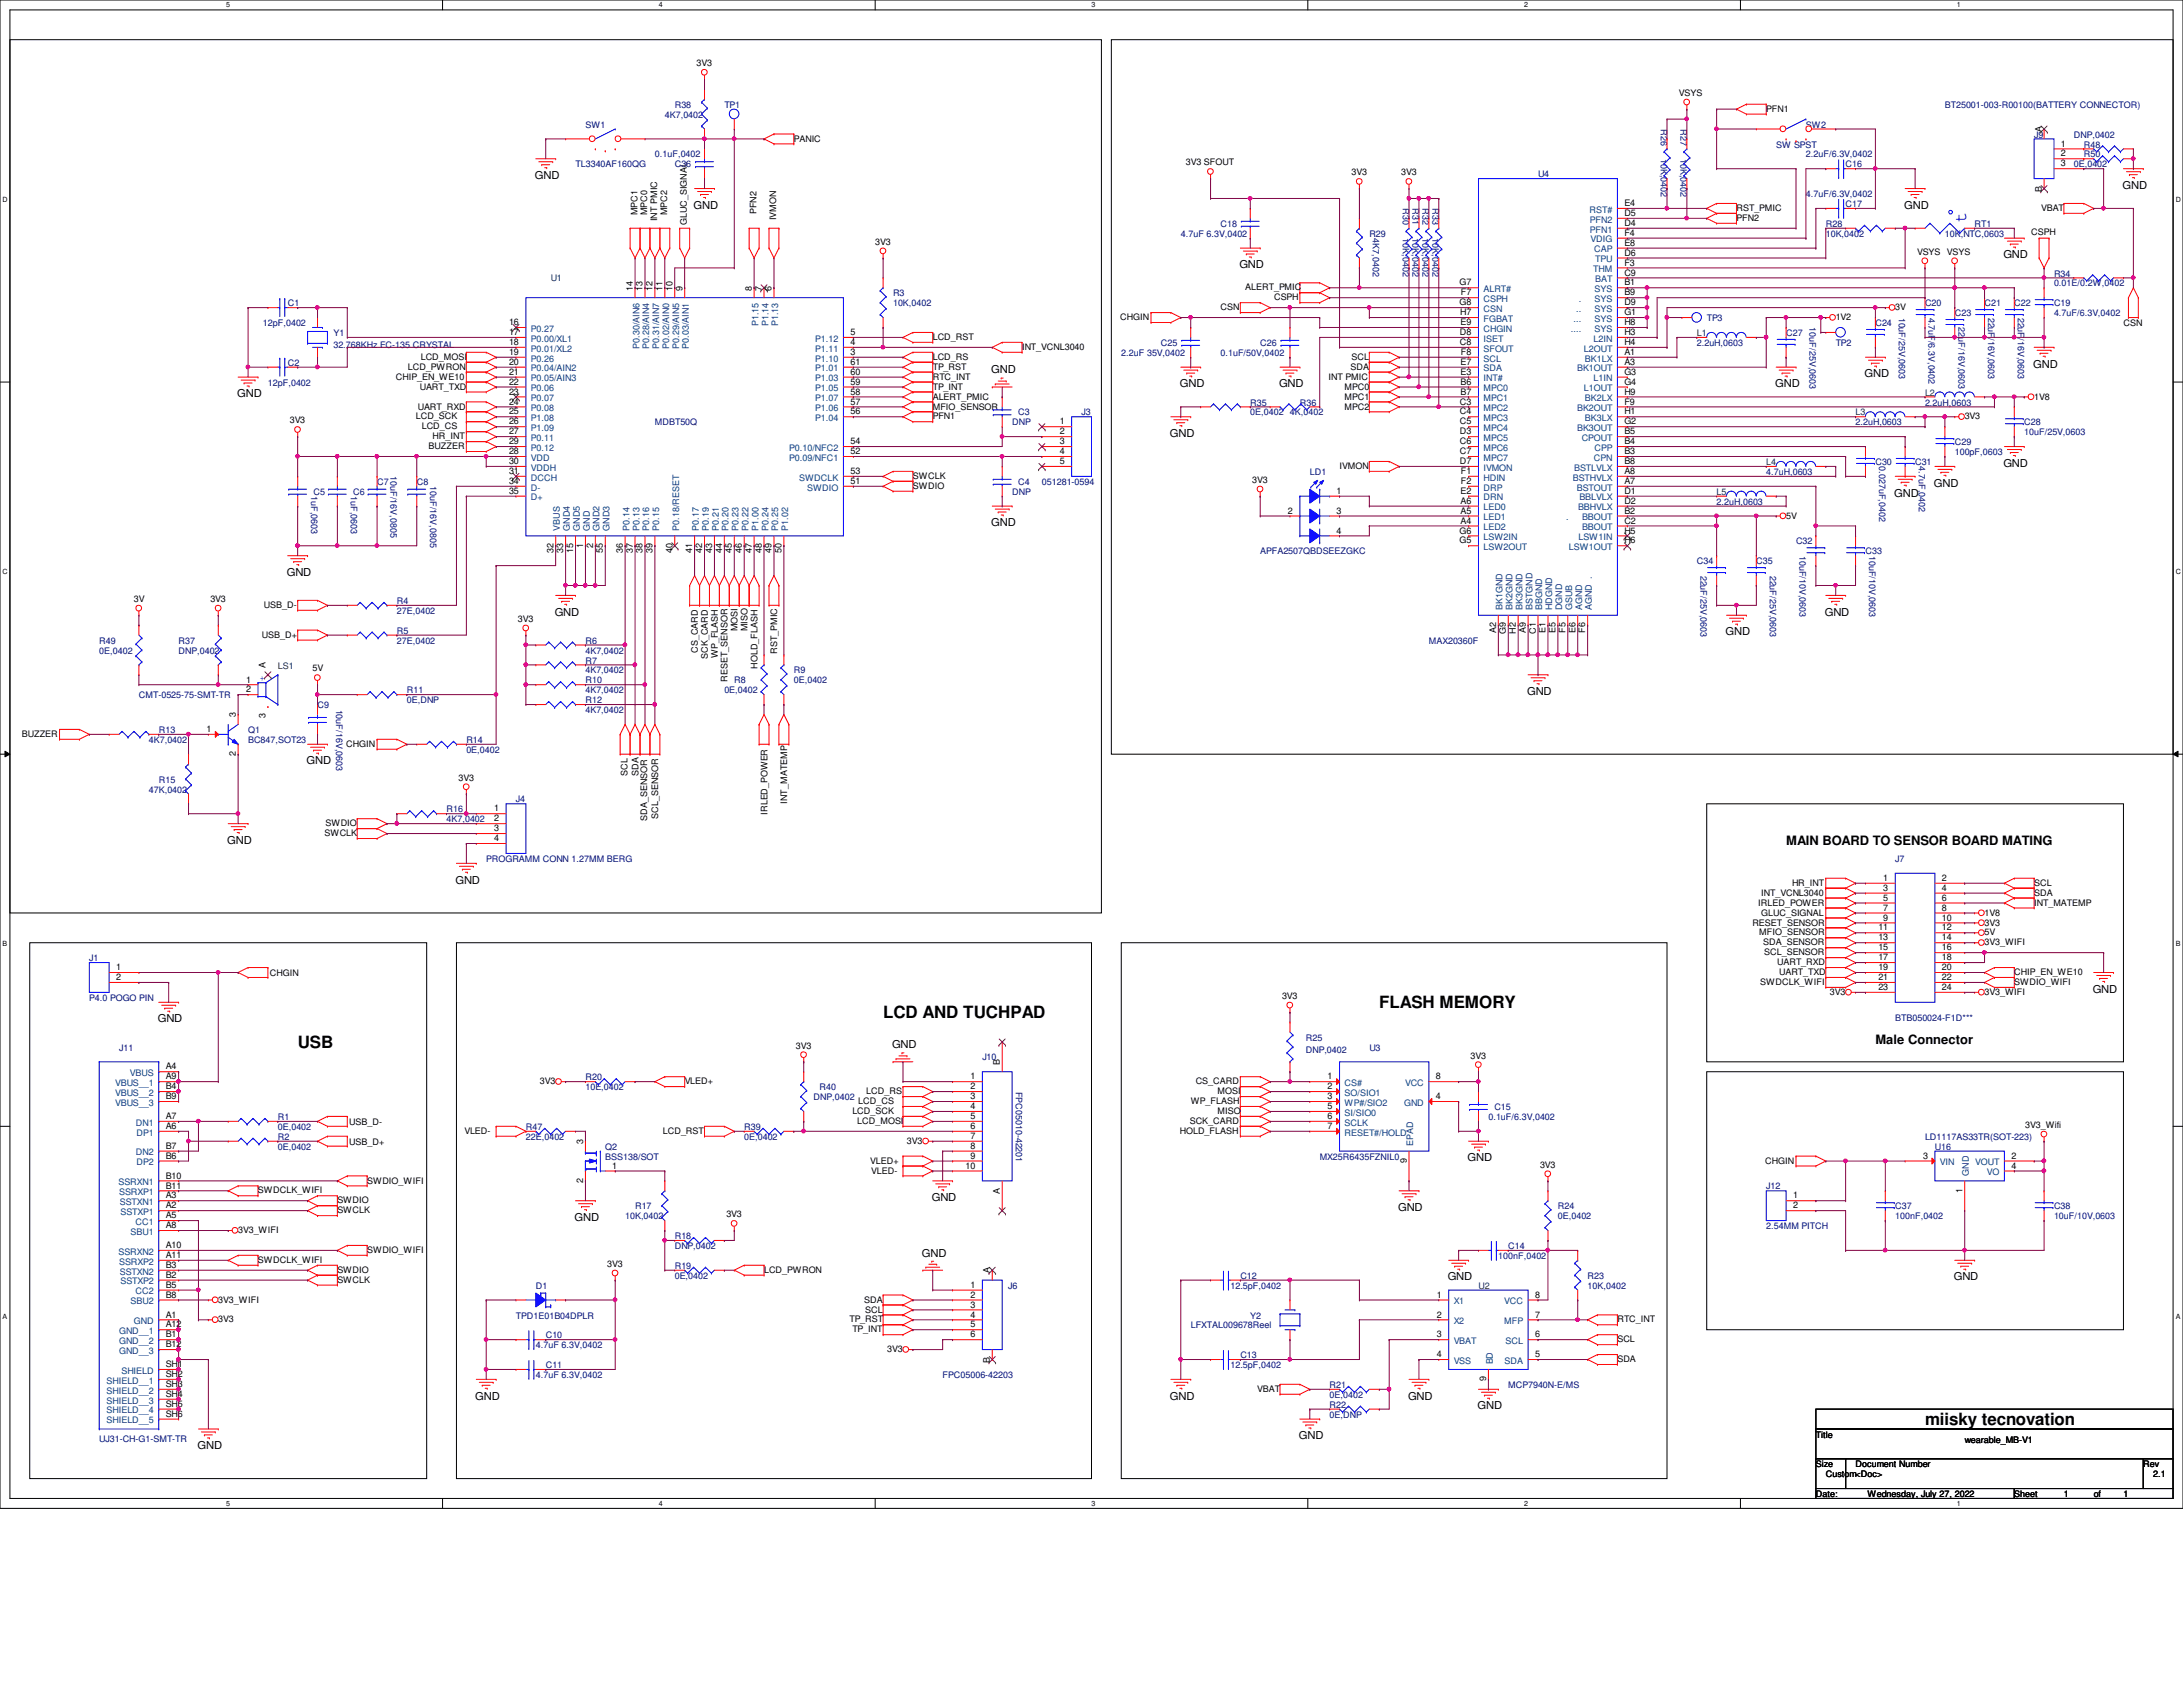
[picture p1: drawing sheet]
<svg xmlns="http://www.w3.org/2000/svg" width="279mm" height="216mm" viewBox="0 0 279 216" stroke-linecap="round" stroke-linejoin="round" font-family="sans-serif">
<defs><g id="words">
<text font-size="2.3" fill="#00f" x="251.6" y="28.4" transform="rotate(-90 251.6 28.4)">t</text>
<g font-size="2.2">
<text x="113" y="130.3">LCD AND TUCHPAD</text>
<text x="176.5" y="129">FLASH MEMORY</text>
<text x="38.1" y="134.1">USB</text>
<text x="246.4" y="182.4">miisky tecnovation</text>
</g>
<g font-size="1.7">
<text x="228.6" y="108.2">MAIN BOARD TO SENSOR BOARD MATING</text>
<text x="240" y="133.6">Male Connector</text>
</g>
<g font-size="1.4">
<text x="68.5" y="22.9">GND</text>
<text x="88.8" y="26.7">GND</text>
<text x="243.7" y="26.7">GND</text>
<text x="271.7" y="24.2">GND</text>
<text x="158.6" y="34.3">GND</text>
<text x="256.4" y="33.1">GND</text>
<text x="126.9" y="47.8">GND</text>
<text x="260.2" y="47">GND</text>
<text x="30.4" y="50.8">GND</text>
<text x="151" y="49.6">GND</text>
<text x="163.7" y="49.6">GND</text>
<text x="227.2" y="49.6">GND</text>
<text x="238.6" y="48.3">GND</text>
<text x="149.7" y="55.9">GND</text>
<text x="256.4" y="59.7">GND</text>
<text x="242.4" y="63.5">GND</text>
<text x="247.5" y="62.3">GND</text>
<text x="126.9" y="67.4">GND</text>
<text x="36.7" y="73.7">GND</text>
<text x="71" y="78.8">GND</text>
<text x="220.9" y="81.3">GND</text>
<text x="233.6" y="78.8">GND</text>
<text x="195.5" y="88.9">GND</text>
<text x="39.2" y="97.8">GND</text>
<text x="29.1" y="108">GND</text>
<text x="58.3" y="113.1">GND</text>
<text x="20.2" y="130.9">GND</text>
<text x="267.8" y="127">GND</text>
<text x="114.2" y="134.2">GND</text>
<text x="187.8" y="148.6">GND</text>
<text x="119.3" y="153.7">GND</text>
<text x="178.9" y="155">GND</text>
<text x="73.5" y="156.3">GND</text>
<text x="118" y="160.8">GND</text>
<text x="185.3" y="163.9">GND</text>
<text x="250.1" y="163.9">GND</text>
<text x="60.8" y="179.1">GND</text>
<text x="149.7" y="179.1">GND</text>
<text x="180.2" y="179.1">GND</text>
<text x="25.3" y="185.5">GND</text>
<text x="166.2" y="184.2">GND</text>
<text x="189.1" y="180.4">GND</text>
</g>
<g font-size="1.1">
<text x="89.2" y="8.5">3V3</text>
<text x="214.9" y="12.3">VSYS</text>
<text x="226.1" y="14.3">PFN1</text>
<text x="261.3" y="16.9" transform="rotate(-90 261.3 16.9)">A</text>
<text x="101.6" y="18.1">PANIC</text>
<text x="151.8" y="21.2">3V3 SFOUT</text>
<text x="173" y="22.4">3V3</text>
<text x="179.3" y="22.4">3V3</text>
<text x="263.8" y="18.8">1</text>
<text x="263.8" y="20">2</text>
<text x="263.8" y="21.3">3</text>
<text x="81.6" y="27.6" transform="rotate(-90 81.6 27.6)">MPC1</text>
<text x="82.8" y="27.6" transform="rotate(-90 82.8 27.6)">MPC0</text>
<text x="84.1" y="28.3" transform="rotate(-90 84.1 28.3)">INT PMIC</text>
<text x="85.4" y="27.6" transform="rotate(-90 85.4 27.6)">MPC2</text>
<text x="87.9" y="28.8" transform="rotate(-90 87.9 28.8)">GLUC_SIGNAL</text>
<text x="96.8" y="27.4" transform="rotate(-90 96.8 27.4)">PFN2</text>
<text x="99.4" y="28.2" transform="rotate(-90 99.4 28.2)">IVMON</text>
<text x="207.9" y="28.9">D4</text>
<text x="207.9" y="27.6">D5</text>
<text x="207.9" y="26.4">E4</text>
<text x="222.2" y="28.3">PFN2</text>
<text x="222.2" y="27">RST_PMIC</text>
<text x="261.2" y="27">VBAT</text>
<text x="261.3" y="24.5" transform="rotate(-90 261.3 24.5)">B</text>
<text x="112" y="31.3">3V3</text>
<text x="207.9" y="35.3">C9</text>
<text x="207.9" y="32.7">D6</text>
<text x="207.9" y="31.5">E8</text>
<text x="207.9" y="34">F3</text>
<text x="207.9" y="30.2">F4</text>
<text x="245.4" y="32.6">VSYS VSYS</text>
<text x="260" y="30.1">CSPH</text>
<text x="65.2" y="41.6">16</text>
<text x="81" y="37.2" transform="rotate(-90 81 37.2)">14</text>
<text x="82.3" y="37.2" transform="rotate(-90 82.3 37.2)">13</text>
<text x="83.5" y="37.2" transform="rotate(-90 83.5 37.2)">12</text>
<text x="84.8" y="37.2" transform="rotate(-90 84.8 37.2)">11</text>
<text x="86.1" y="37.2" transform="rotate(-90 86.1 37.2)">10</text>
<text x="87.3" y="37.2" transform="rotate(-90 87.3 37.2)">9</text>
<text x="96.2" y="37.2" transform="rotate(-90 96.2 37.2)">8</text>
<text x="97.5" y="37.2" transform="rotate(-90 97.5 37.2)">7</text>
<text x="98.8" y="37.2" transform="rotate(-90 98.8 37.2)">6</text>
<text x="143.4" y="41">CHGIN</text>
<text x="156.2" y="39.7">CSN</text>
<text x="159.4" y="37.2">ALERT_PMIC</text>
<text x="163.1" y="38.4">CSPH</text>
<text x="186.8" y="36.5">G7</text>
<text x="186.8" y="39.1">G8</text>
<text x="186.9" y="40.3">H7</text>
<text x="186.9" y="41.6">E9</text>
<text x="187" y="37.8">F7</text>
<text x="207.9" y="36.5">B1</text>
<text x="207.9" y="37.8">B9</text>
<text x="207.9" y="39.1">D9</text>
<text x="207.9" y="40.3">G1</text>
<text x="207.9" y="41.6">H8</text>
<text x="234.9" y="41">1V2</text>
<text x="242.6" y="39.7">3V</text>
<text x="271.8" y="41.7">CSN</text>
<text x="52.2" y="47.3">LCD_PWRON</text>
<text x="53.8" y="46.1">LCD_MOSI</text>
<text x="65.2" y="42.9">17</text>
<text x="65.2" y="44.2">18</text>
<text x="65.2" y="45.4">19</text>
<text x="65.2" y="46.7">20</text>
<text x="65.2" y="48">21</text>
<text x="108.8" y="42.9">5</text>
<text x="108.8" y="45.4">3</text>
<text x="108.8" y="44.2">4</text>
<text x="108.8" y="48">60</text>
<text x="108.8" y="46.7">61</text>
<text x="119.4" y="47.3">TP_RST</text>
<text x="119.4" y="46.1">LCD_RS</text>
<text x="119.4" y="43.5">LCD_RST</text>
<text x="130.8" y="44.8">INT_VCNL3040</text>
<text x="172.8" y="47.3">SDA</text>
<text x="173" y="46.1">SCL</text>
<text x="186.9" y="44.2">C8</text>
<text x="186.9" y="42.9">D8</text>
<text x="186.9" y="48">E3</text>
<text x="186.9" y="46.7">E7</text>
<text x="187" y="45.4">F8</text>
<text x="207.9" y="45.4">A1</text>
<text x="207.9" y="46.7">A3</text>
<text x="207.9" y="48">G3</text>
<text x="207.9" y="42.9">H3</text>
<text x="207.9" y="44.2">H4</text>
<text x="50.7" y="48.6">CHIP_EN_WE10</text>
<text x="53.2" y="53.7">LCD_SCK</text>
<text x="53.5" y="52.4">UART_RXD</text>
<text x="53.7" y="49.9">UART_TXD</text>
<text x="65.2" y="49.2">22</text>
<text x="65.2" y="50.5">23</text>
<text x="65.2" y="51.8">24</text>
<text x="65.2" y="53">25</text>
<text x="108.8" y="50.5">58</text>
<text x="108.8" y="49.2">59</text>
<text x="108.8" y="53">56</text>
<text x="108.8" y="51.8">57</text>
<text x="119.4" y="53.7">PFN1</text>
<text x="119.4" y="51.1">ALERT_PMIC</text>
<text x="119.4" y="49.9">TP_INT</text>
<text x="119.4" y="48.6">RTC_INT</text>
<text x="119.4" y="52.4">MFIO_SENSOR</text>
<text x="170.1" y="48.6">INT PMIC</text>
<text x="172.1" y="49.9">MPC0</text>
<text x="172.1" y="51.1">MPC1</text>
<text x="172.1" y="52.4">MPC2</text>
<text x="186.9" y="51.8">C3</text>
<text x="186.9" y="53">C4</text>
<text x="186.9" y="49.2">B6</text>
<text x="186.9" y="50.5">B7</text>
<text x="207.9" y="51.8">F9</text>
<text x="207.9" y="49.2">G4</text>
<text x="207.9" y="53">H1</text>
<text x="207.9" y="50.5">H9</text>
<text x="251.5" y="53.7">3V3</text>
<text x="260.3" y="51.1">1V8</text>
<text x="37.1" y="54.2">3V3</text>
<text x="54" y="54.9">LCD_CS</text>
<text x="54.9" y="57.5">BUZZER</text>
<text x="55.4" y="56.2">HR_INT</text>
<text x="65.2" y="54.3">26</text>
<text x="65.2" y="55.6">27</text>
<text x="65.2" y="58.1">28</text>
<text x="65.2" y="56.9">29</text>
<text x="65.2" y="59.4">30</text>
<text x="108.8" y="58.1">52</text>
<text x="108.8" y="56.9">54</text>
<text x="135.6" y="54.3">1</text>
<text x="135.6" y="55.6">2</text>
<text x="135.6" y="56.9">3</text>
<text x="135.6" y="58.1">4</text>
<text x="135.6" y="59.4">5</text>
<text x="186.9" y="54.3">C5</text>
<text x="186.9" y="56.9">C6</text>
<text x="186.9" y="58.1">C7</text>
<text x="186.9" y="55.6">D3</text>
<text x="186.9" y="59.4">D7</text>
<text x="207.9" y="58.1">B3</text>
<text x="207.9" y="56.9">B4</text>
<text x="207.9" y="55.6">B5</text>
<text x="207.9" y="59.4">B8</text>
<text x="207.9" y="54.3">G2</text>
<text x="65.2" y="60.7">31</text>
<text x="65.2" y="61.9">34</text>
<text x="65.2" y="63.2">35</text>
<text x="108.8" y="61.9">51</text>
<text x="108.8" y="60.7">53</text>
<text x="116.8" y="62.6">SWDIO</text>
<text x="116.8" y="61.3">SWCLK</text>
<text x="160.3" y="61.8">3V3</text>
<text x="164.8" y="65.7">2</text>
<text x="171.1" y="63.2">1</text>
<text x="171.1" y="65.7">3</text>
<text x="171.4" y="60">IVMON</text>
<text x="186.9" y="65.7">A5</text>
<text x="186.9" y="64.5">A6</text>
<text x="186.9" y="63.2">E2</text>
<text x="187" y="60.7">F1</text>
<text x="187" y="61.9">F2</text>
<text x="207.9" y="61.9">A7</text>
<text x="207.9" y="60.7">A8</text>
<text x="207.9" y="65.7">B2</text>
<text x="207.9" y="63.2">D1</text>
<text x="207.9" y="64.5">D2</text>
<text x="70.8" y="70.7" transform="rotate(-90 70.8 70.7)">32</text>
<text x="72.1" y="70.7" transform="rotate(-90 72.1 70.7)">33</text>
<text x="73.4" y="70.7" transform="rotate(-90 73.4 70.7)">15</text>
<text x="74.6" y="70.1" transform="rotate(-90 74.6 70.1)">1</text>
<text x="75.9" y="70.1" transform="rotate(-90 75.9 70.1)">2</text>
<text x="77.2" y="70.7" transform="rotate(-90 77.2 70.7)">55</text>
<text x="79.7" y="70.7" transform="rotate(-90 79.7 70.7)">36</text>
<text x="81" y="70.7" transform="rotate(-90 81 70.7)">37</text>
<text x="82.3" y="70.7" transform="rotate(-90 82.3 70.7)">38</text>
<text x="83.5" y="70.7" transform="rotate(-90 83.5 70.7)">39</text>
<text x="86.1" y="70.7" transform="rotate(-90 86.1 70.7)">40</text>
<text x="88.6" y="70.7" transform="rotate(-90 88.6 70.7)">41</text>
<text x="89.9" y="70.7" transform="rotate(-90 89.9 70.7)">42</text>
<text x="91.1" y="70.7" transform="rotate(-90 91.1 70.7)">43</text>
<text x="92.4" y="70.7" transform="rotate(-90 92.4 70.7)">44</text>
<text x="93.7" y="70.7" transform="rotate(-90 93.7 70.7)">45</text>
<text x="95" y="70.7" transform="rotate(-90 95 70.7)">46</text>
<text x="96.2" y="70.7" transform="rotate(-90 96.2 70.7)">47</text>
<text x="97.5" y="70.7" transform="rotate(-90 97.5 70.7)">48</text>
<text x="98.8" y="70.7" transform="rotate(-90 98.8 70.7)">49</text>
<text x="100" y="70.7" transform="rotate(-90 100 70.7)">50</text>
<text x="171.1" y="68.3">4</text>
<text x="186.8" y="69.6">G5</text>
<text x="186.8" y="68.3">G6</text>
<text x="186.9" y="67">A4</text>
<text x="207.9" y="67">C2</text>
<text x="207.9" y="68.3">H5</text>
<text x="207.9" y="69.6">H6</text>
<text x="228.6" y="66.4">5V</text>
<text x="17.1" y="77">3V</text>
<text x="26.9" y="77">3V3</text>
<text x="33.8" y="77.8">USB_D-</text>
<text x="33.5" y="81.6">USB_D+</text>
<text x="66.3" y="79.6">3V3</text>
<text x="89.3" y="83.6" transform="rotate(-90 89.3 83.6)">CS_CARD</text>
<text x="94.4" y="80.8" transform="rotate(-90 94.4 80.8)">MOSI</text>
<text x="95.7" y="80.8" transform="rotate(-90 95.7 80.8)">MISO</text>
<text x="99.5" y="83.7" transform="rotate(-90 99.5 83.7)">RST_PMIC</text>
<text x="191.5" y="81" transform="rotate(-90 191.5 81)">A2</text>
<text x="192.7" y="81.2" transform="rotate(-90 192.7 81.2)">G9</text>
<text x="194" y="81.1" transform="rotate(-90 194 81.1)">H2</text>
<text x="195.3" y="81" transform="rotate(-90 195.3 81)">A9</text>
<text x="196.6" y="81.1" transform="rotate(-90 196.6 81.1)">C1</text>
<text x="197.8" y="81" transform="rotate(-90 197.8 81)">E1</text>
<text x="199.1" y="81" transform="rotate(-90 199.1 81)">E5</text>
<text x="200.4" y="81" transform="rotate(-90 200.4 81)">F5</text>
<text x="201.6" y="81" transform="rotate(-90 201.6 81)">E6</text>
<text x="202.9" y="81" transform="rotate(-90 202.9 81)">F6</text>
<text x="31.5" y="87.5">1</text>
<text x="31.5" y="88.6">2</text>
<text x="34" y="85.5" transform="rotate(-90 34 85.5)">A</text>
<text x="40" y="85.9">5V</text>
<text x="90.6" y="84.3" transform="rotate(-90 90.6 84.3)">SCK_CARD</text>
<text x="91.9" y="84.2" transform="rotate(-90 91.9 84.2)">WP_FLASH</text>
<text x="93.1" y="87.2" transform="rotate(-90 93.1 87.2)">RESET_SENSOR</text>
<text x="96.9" y="85.6" transform="rotate(-90 96.9 85.6)">HOLD_FLASH</text>
<text x="2.8" y="94.3">BUZZER</text>
<text x="26.4" y="93.7">1</text>
<text x="30.2" y="91.8" transform="rotate(-90 30.2 91.8)">3</text>
<text x="34" y="91.9" transform="rotate(-90 34 91.9)">3</text>
<text x="44.3" y="95.6">CHGIN</text>
<text x="30.2" y="96.8" transform="rotate(-90 30.2 96.8)">2</text>
<text x="58.7" y="99.9">3V3</text>
<text x="80.3" y="99.3" transform="rotate(-90 80.3 99.3)">SCL</text>
<text x="81.7" y="99.3" transform="rotate(-90 81.7 99.3)">SDA</text>
<text x="41.5" y="107">SWCLK</text>
<text x="41.7" y="105.7">SWDIO</text>
<text x="63.2" y="103.8">1</text>
<text x="63.2" y="105.1">2</text>
<text x="63.2" y="106.4">3</text>
<text x="63.2" y="107.7">4</text>
<text x="82.8" y="105" transform="rotate(-90 82.8 105)">SDA_SENSOR</text>
<text x="84.2" y="104.8" transform="rotate(-90 84.2 104.8)">SCL_SENSOR</text>
<text x="98.2" y="104.3" transform="rotate(-90 98.2 104.3)">IRLED_POWER</text>
<text x="100.8" y="102.9" transform="rotate(-90 100.8 102.9)">INT_MATEMP</text>
<text x="229.4" y="113.4">HR_INT</text>
<text x="241" y="112.7">1</text>
<text x="248.5" y="112.7">2</text>
<text x="260.3" y="113.4">SCL</text>
<text x="224.3" y="118.4">RESET_SENSOR</text>
<text x="225" y="115.9">IRLED_POWER</text>
<text x="225.2" y="119.7">MFIO_SENSOR</text>
<text x="225.4" y="114.6">INT_VCNL3040</text>
<text x="225.4" y="117.2">GLUC_SIGNAL</text>
<text x="240.4" y="119.1">11</text>
<text x="241" y="114">3</text>
<text x="241" y="115.3">5</text>
<text x="241" y="116.5">7</text>
<text x="241" y="117.8">9</text>
<text x="248.5" y="114">4</text>
<text x="248.5" y="115.3">6</text>
<text x="248.5" y="116.5">8</text>
<text x="248.5" y="117.8">10</text>
<text x="248.5" y="119.1">12</text>
<text x="254" y="117.2">1V8</text>
<text x="254" y="118.4">3V3</text>
<text x="254" y="119.7">5V</text>
<text x="260.3" y="114.6">SDA</text>
<text x="260.3" y="115.9">INT_MATEMP</text>
<text x="14.9" y="124.2">1</text>
<text x="14.9" y="125.4">2</text>
<text x="34.5" y="124.9">CHGIN</text>
<text x="225.7" y="121">SDA_SENSOR</text>
<text x="225.8" y="122.3">SCL_SENSOR</text>
<text x="227.5" y="123.5">UART_RXD</text>
<text x="227.7" y="124.8">UART_TXD</text>
<text x="240.4" y="120.4">13</text>
<text x="240.4" y="121.6">15</text>
<text x="240.4" y="122.9">17</text>
<text x="240.4" y="124.2">19</text>
<text x="240.4" y="125.4">21</text>
<text x="248.5" y="120.4">14</text>
<text x="248.5" y="121.6">16</text>
<text x="248.5" y="122.9">18</text>
<text x="248.5" y="124.2">20</text>
<text x="248.5" y="125.4">22</text>
<text x="254" y="121">3V3_WIFI</text>
<text x="257.8" y="124.8">CHIP_EN_WE10</text>
<text x="164.1" y="127.8">3V3</text>
<text x="225.3" y="126.1">SWDCLK_WIFI</text>
<text x="234.2" y="127.3">3V3</text>
<text x="240.4" y="126.7">23</text>
<text x="248.5" y="126.7">24</text>
<text x="254" y="127.3">3V3_WIFI</text>
<text x="257.8" y="126.1">SWDIO_WIFI</text>
<text x="21.2" y="136.9">A4</text>
<text x="101.9" y="134.2">3V3</text>
<text x="128" y="136.3" transform="rotate(-90 128 136.3)">B</text>
<text x="188.2" y="135.5">3V3</text>
<text x="21.2" y="143.2">A7</text>
<text x="21.2" y="138.1">A9</text>
<text x="21.2" y="139.4">B4</text>
<text x="21.2" y="140.7">B9</text>
<text x="44.7" y="144">USB_D-</text>
<text x="69.1" y="138.8">3V3</text>
<text x="87.6" y="138.8">VLED+</text>
<text x="109.1" y="142.6">LCD_SCK</text>
<text x="109.7" y="143.8">LCD_MOSI</text>
<text x="109.9" y="141.3">LCD_CS</text>
<text x="110.9" y="140">LCD_RS</text>
<text x="124.2" y="138.1">1</text>
<text x="124.2" y="139.4">2</text>
<text x="124.2" y="140.7">3</text>
<text x="124.2" y="141.9">4</text>
<text x="124.2" y="143.2">5</text>
<text x="152.3" y="143.8">SCK_CARD</text>
<text x="152.4" y="141.3">WP_FLASH</text>
<text x="153" y="138.8">CS_CARD</text>
<text x="155.8" y="140">MOSI</text>
<text x="155.8" y="142.6">MISO</text>
<text x="169.9" y="138.1">1</text>
<text x="169.9" y="141.9">5</text>
<text x="169.9" y="143.2">6</text>
<text x="169.9" y="139.4">2</text>
<text x="169.9" y="140.7">3</text>
<text x="183.8" y="138.1">8</text>
<text x="183.8" y="140.7">4</text>
<text x="21.2" y="144.5">A6</text>
<text x="21.2" y="147">B7</text>
<text x="21.2" y="148.3">B6</text>
<text x="44.7" y="146.5">USB_D+</text>
<text x="59.4" y="145.1">VLED-</text>
<text x="74.6" y="146.4" transform="rotate(-90 74.6 146.4)">3</text>
<text x="78.4" y="149.6">1</text>
<text x="84.8" y="145.1">LCD_RST</text>
<text x="111.4" y="148.9">VLED+</text>
<text x="116.1" y="146.4">3V3</text>
<text x="123.6" y="149.6">10</text>
<text x="124.2" y="144.5">6</text>
<text x="124.2" y="145.8">7</text>
<text x="124.2" y="147">8</text>
<text x="124.2" y="148.3">9</text>
<text x="151" y="145.1">HOLD_FLASH</text>
<text x="169.9" y="144.5">7</text>
<text x="180" y="148.8" transform="rotate(-90 180 148.8)">9</text>
<text x="197.1" y="149.4">3V3</text>
<text x="225.9" y="148.9">CHGIN</text>
<text x="246.1" y="148.3">3</text>
<text x="257.4" y="148.3">2</text>
<text x="257.4" y="149.6">4</text>
<text x="259.2" y="144.4">3V3_Wifi</text>
<text x="21.2" y="150.8">B10</text>
<text x="21.2" y="152.1">B11</text>
<text x="21.2" y="153.4">A3</text>
<text x="21.2" y="154.6">A2</text>
<text x="21.2" y="155.9">A5</text>
<text x="33" y="152.7">SWDCLK_WIFI</text>
<text x="43.2" y="155.3">SWCLK</text>
<text x="43.2" y="154">SWDIO</text>
<text x="47" y="151.5">SWDIO_WIFI</text>
<text x="74.6" y="151.4" transform="rotate(-90 74.6 151.4)">2</text>
<text x="93" y="155.8">3V3</text>
<text x="111.5" y="150.2">VLED-</text>
<text x="128" y="152.8" transform="rotate(-90 128 152.8)">A</text>
<text x="229.5" y="153.4">1</text>
<text x="229.5" y="154.6">2</text>
<text x="251.2" y="152.7" transform="rotate(-90 251.2 152.7)">1</text>
<text x="21.2" y="157.2">A8</text>
<text x="21.2" y="159.7">A10</text>
<text x="21.2" y="161">A11</text>
<text x="30.5" y="157.8">3V3_WIFI</text>
<text x="33" y="161.6">SWDCLK_WIFI</text>
<text x="47" y="160.4">SWDIO_WIFI</text>
<text x="21.2" y="162.3">B3</text>
<text x="21.2" y="163.5">B2</text>
<text x="21.2" y="164.8">B5</text>
<text x="21.2" y="166.1">B8</text>
<text x="27.9" y="166.7">3V3_WIFI</text>
<text x="43.2" y="162.9">SWDIO</text>
<text x="43.2" y="164.2">SWCLK</text>
<text x="77.7" y="162.1">3V3</text>
<text x="97.8" y="162.9">LCD_PWRON</text>
<text x="110.6" y="166.7">SDA</text>
<text x="110.7" y="168">SCL</text>
<text x="124.2" y="164.8">1</text>
<text x="124.2" y="166.1">2</text>
<text x="124.2" y="167.3">3</text>
<text x="126.7" y="162.9" transform="rotate(-90 126.7 162.9)">A</text>
<text x="183.9" y="166.1">1</text>
<text x="196.5" y="166.1">8</text>
<text x="21.2" y="168.6">A1</text>
<text x="21.2" y="169.9">A12</text>
<text x="21.2" y="171.2">B1</text>
<text x="21.2" y="172.4">B12</text>
<text x="27.9" y="169.2">3V3</text>
<text x="108.7" y="169.2">TP_RST</text>
<text x="109.1" y="170.5">TP_INT</text>
<text x="113.5" y="173.1">3V3</text>
<text x="124.2" y="168.6">4</text>
<text x="124.2" y="169.9">5</text>
<text x="124.2" y="171.2">6</text>
<text x="183.9" y="168.6">2</text>
<text x="183.9" y="171.2">3</text>
<text x="183.9" y="173.7">4</text>
<text x="196.5" y="173.7">5</text>
<text x="196.5" y="168.6">7</text>
<text x="196.5" y="171.2">6</text>
<text x="207" y="169.2">RTC_INT</text>
<text x="207" y="171.8">SCL</text>
<text x="21.2" y="175">SH1</text>
<text x="21.2" y="176.2">SH2</text>
<text x="21.2" y="177.5">SH3</text>
<text x="21.2" y="178.8">SH4</text>
<text x="126.7" y="174.4" transform="rotate(-90 126.7 174.4)">B</text>
<text x="160.9" y="178.1">VBAT</text>
<text x="190.2" y="176.8" transform="rotate(-90 190.2 176.8)">9</text>
<text x="207" y="174.3">SDA</text>
<text x="21.2" y="180">SH5</text>
<text x="21.2" y="181.3">SH6</text>
<text x="232.4" y="184">Title</text>
<text x="251.5" y="184.6">wearable_MB-V1</text>
<text x="232.4" y="187.8">Size</text>
<text x="232.4" y="191.6">Date:</text>
<text x="233.7" y="189.1">Custom&lt;Doc&gt;</text>
<text x="237.5" y="187.8">Document Number</text>
<text x="239" y="191.6">Wednesday, July 27, 2022</text>
<text x="257.8" y="191.6">Sheet</text>
<text x="264.2" y="191.6">1</text>
<text x="268" y="191.6">of</text>
<text x="271.8" y="191.6">1</text>
<text x="274.3" y="187.8">Rev</text>
<text x="275.6" y="189.1">2.1</text>
</g>
<g font-size="1.1" fill="#000080">
<text x="74.9" y="16.3">SW1</text>
<text x="85.1" y="15.1">4K7,0402</text>
<text x="86.4" y="13.8">R38</text>
<text x="92.7" y="13.8">TP1</text>
<text x="212.6" y="16.5" transform="rotate(90 212.6 16.5)">R26</text>
<text x="215.1" y="16.5" transform="rotate(90 215.1 16.5)">R27</text>
<text x="231.1" y="16.3">SW2</text>
<text x="248.9" y="13.8">BT25001-003-R00100(BATTERY CONNECTOR)</text>
<text x="260.3" y="17.6">J9</text>
<text x="265.4" y="17.6">DNP,0402</text>
<text x="73.7" y="21.4">TL3340AF160QG</text>
<text x="83.8" y="20.2">0.1uF,0402</text>
<text x="86.4" y="21.4">C36</text>
<text x="196.8" y="22.7">U4</text>
<text x="212.6" y="20.3" transform="rotate(90 212.6 20.3)">10K,0402</text>
<text x="215.1" y="20.3" transform="rotate(90 215.1 20.3)">10K,0402</text>
<text x="227.3" y="18.9">SW SPST</text>
<text x="231.1" y="20.2">2.2uF/6.3V,0402</text>
<text x="236.2" y="21.4">C16</text>
<text x="265.4" y="21.4">0E,0402</text>
<text x="266.7" y="18.9">R48</text>
<text x="266.7" y="20.2">R50</text>
<text x="156.2" y="29">C18</text>
<text x="179.5" y="26.7" transform="rotate(90 179.5 26.7)">R30</text>
<text x="180.8" y="26.7" transform="rotate(90 180.8 26.7)">R31</text>
<text x="182.1" y="26.7" transform="rotate(90 182.1 26.7)">R32</text>
<text x="183.3" y="26.7" transform="rotate(90 183.3 26.7)">R33</text>
<text x="231.1" y="25.2">4.7uF/6.3V,0402</text>
<text x="233.7" y="29">R28</text>
<text x="236.2" y="26.5">C17</text>
<text x="252.7" y="29">RT1</text>
<text x="151.1" y="30.3">4.7uF 6.3V,0402</text>
<text x="175.3" y="30.3">R29</text>
<text x="175.7" y="30.5" transform="rotate(90 175.7 30.5)">4K7,0402</text>
<text x="179.5" y="30.5" transform="rotate(90 179.5 30.5)">10K,0402</text>
<text x="180.8" y="30.5" transform="rotate(90 180.8 30.5)">10K,0402</text>
<text x="182.1" y="30.5" transform="rotate(90 182.1 30.5)">10K,0402</text>
<text x="183.3" y="30.5" transform="rotate(90 183.3 30.5)">10K,0402</text>
<text x="233.7" y="30.3">10K,0402</text>
<text x="248.9" y="30.3">10K,NTC,0603</text>
<text x="262.9" y="35.4">R34</text>
<text x="33.7" y="41.7">12pF,0402</text>
<text x="36.8" y="39.2">C1</text>
<text x="114.3" y="37.9">R3</text>
<text x="114.3" y="39.2">10K,0402</text>
<text x="218.4" y="41.1">TP3</text>
<text x="231.6" y="41.9" transform="rotate(90 231.6 41.9)">10uF/25V,0603</text>
<text x="240" y="41.7">C24</text>
<text x="243" y="40.6" transform="rotate(90 243 40.6)">10uF/25V,0603</text>
<text x="246.4" y="39.2">C20</text>
<text x="246.8" y="40.6" transform="rotate(90 246.8 40.6)">4.7uF/6.3V,0402</text>
<text x="250.2" y="40.5">C23</text>
<text x="250.7" y="41.9" transform="rotate(90 250.7 41.9)">22uF/16V,0603</text>
<text x="254" y="39.2">C21</text>
<text x="254.5" y="40.6" transform="rotate(90 254.5 40.6)">22uF/16V,0603</text>
<text x="257.8" y="39.2">C22</text>
<text x="258.3" y="40.6" transform="rotate(90 258.3 40.6)">22uF/16V,0603</text>
<text x="262.9" y="36.7">0.01E/0.2W,0402</text>
<text x="262.9" y="39.2">C19</text>
<text x="262.9" y="40.5">4.7uF/6.3V,0402</text>
<text x="36.8" y="46.8">C2</text>
<text x="42.7" y="43">Y1</text>
<text x="42.7" y="44.5">32.768KHz FC-135 CRYSTAL</text>
<text x="143.5" y="45.6">2.2uF 35V,0402</text>
<text x="148.6" y="44.3">C25</text>
<text x="156.2" y="45.6">0.1uF/50V,0402</text>
<text x="161.3" y="44.3">C26</text>
<text x="217.2" y="44.3">2.2uH,0603</text>
<text x="228.6" y="43">C27</text>
<text x="234.9" y="44.3">TP2</text>
<text x="34.3" y="49.4">12pF,0402</text>
<text x="130.3" y="53.2">C3</text>
<text x="138.4" y="53.2">J3</text>
<text x="160" y="51.9">R35</text>
<text x="160" y="53.2">0E,0402</text>
<text x="165.1" y="53.2">4K,0402</text>
<text x="166.4" y="51.9">R36</text>
<text x="246.4" y="51.9">2.2uH,0603</text>
<text x="83.8" y="54.4">MDBT50Q</text>
<text x="129.5" y="54.4">DNP</text>
<text x="237.5" y="54.4">2.2uH,0603</text>
<text x="240" y="59.5">C30</text>
<text x="240.5" y="59.7" transform="rotate(90 240.5 59.7)">0.027uF,0402</text>
<text x="245.1" y="59.5">C31</text>
<text x="245.6" y="59.7" transform="rotate(90 245.6 59.7)">4.7uF,0402</text>
<text x="250.2" y="57">C29</text>
<text x="250.2" y="58.3">100pF,0603</text>
<text x="259.1" y="54.4">C28</text>
<text x="259.1" y="55.7">10uF/25V,0603</text>
<text x="39.8" y="63.5" transform="rotate(90 39.8 63.5)">1uF,0603</text>
<text x="40.1" y="63.3">C5</text>
<text x="44.9" y="63.5" transform="rotate(90 44.9 63.5)">1uF,0603</text>
<text x="45.2" y="63.3">C6</text>
<text x="48.3" y="62.1">C7</text>
<text x="50" y="61" transform="rotate(90 50 61)">10uF/16V,0805</text>
<text x="53.3" y="62.1">C8</text>
<text x="55.1" y="62.2" transform="rotate(90 55.1 62.2)">10uF/16V,0805</text>
<text x="129.5" y="63.3">DNP</text>
<text x="130.3" y="62.1">C4</text>
<text x="133.3" y="62.1">051281-0594</text>
<text x="167.6" y="60.8">LD1</text>
<text x="219.7" y="64.6">2.2uH,0603</text>
<text x="226.1" y="60.8">4.7uH,0603</text>
<text x="161.3" y="71">APFA2507QBDSEEZGKC</text>
<text x="229.9" y="69.7">C32</text>
<text x="230.3" y="71.1" transform="rotate(90 230.3 71.1)">10uF/10V,0603</text>
<text x="238.8" y="71">C33</text>
<text x="239.2" y="71.1" transform="rotate(90 239.2 71.1)">10uF/10V,0603</text>
<text x="50.8" y="77.3">R4</text>
<text x="217.2" y="72.2">C34</text>
<text x="217.6" y="73.7" transform="rotate(90 217.6 73.7)">22uF/25V,0603</text>
<text x="224.8" y="72.2">C35</text>
<text x="226.5" y="73.7" transform="rotate(90 226.5 73.7)">22uF/25V,0603</text>
<text x="12.7" y="82.4">R49</text>
<text x="12.7" y="83.7">0E,0402</text>
<text x="22.9" y="82.4">R37</text>
<text x="22.9" y="83.7">DNP,0402</text>
<text x="50.8" y="81.1">R5</text>
<text x="50.8" y="82.4">27E,0402</text>
<text x="50.8" y="78.6">27E,0402</text>
<text x="74.9" y="82.4">R6</text>
<text x="74.9" y="83.7">4K7,0402</text>
<text x="182.9" y="82.4">MAX20360F</text>
<text x="17.8" y="89.4">CMT-0525-75-SMT-TR</text>
<text x="52.1" y="88.7">R11</text>
<text x="74.9" y="87.5">R10</text>
<text x="74.9" y="88.7">4K7,0402</text>
<text x="74.9" y="84.9">R7</text>
<text x="74.9" y="86.2">4K7,0402</text>
<text x="92.7" y="88.7">0E,0402</text>
<text x="94" y="87.5">R8</text>
<text x="101.6" y="86.2">R9</text>
<text x="101.6" y="87.5">0E,0402</text>
<text x="19" y="95.1">4K7,0402</text>
<text x="20.3" y="93.8">R13</text>
<text x="31.7" y="93.8">Q1</text>
<text x="31.7" y="95.1">BC847,SOT23</text>
<text x="40.6" y="90.6">C9</text>
<text x="43" y="90.8" transform="rotate(90 43 90.8)">10uF/16V,0603</text>
<text x="52.1" y="90">0E,DNP</text>
<text x="59.7" y="95.1">R14</text>
<text x="74.9" y="90">R12</text>
<text x="74.9" y="91.3">4K7,0402</text>
<text x="19" y="101.4">47K,0402</text>
<text x="20.3" y="100.2">R15</text>
<text x="59.7" y="96.4">0E,0402</text>
<text x="57.1" y="104">R16</text>
<text x="57.1" y="105.2">4K7,0402</text>
<text x="66" y="102.7">J4</text>
<text x="62.2" y="110.3">PROGRAMM CONN 1.27MM BERG</text>
<text x="242.6" y="110.3">J7</text>
<text x="11.4" y="123">J1</text>
<text x="11.4" y="128.1">P4.0 POGO PIN</text>
<text x="242.6" y="130.6">BTB050024-F1D***</text>
<text x="15.2" y="134.5">J11</text>
<text x="125.7" y="135.7">J10</text>
<text x="167.1" y="133.2">R25</text>
<text x="167.1" y="134.7">DNP,0402</text>
<text x="175.3" y="134.5">U3</text>
<text x="35.6" y="143.3">R1</text>
<text x="74.9" y="138.3">R20</text>
<text x="74.9" y="139.5">10E,0402</text>
<text x="104.1" y="140.8">DNP,0402</text>
<text x="104.9" y="139.5">R40</text>
<text x="130" y="139.7" transform="rotate(90 130 139.7)">FPC05010-42201</text>
<text x="190.5" y="143.3">0.1uF/6.3V,0402</text>
<text x="191.3" y="142.1">C15</text>
<text x="35.6" y="144.6">0E,0402</text>
<text x="35.6" y="145.9">R2</text>
<text x="35.6" y="147.2">0E,0402</text>
<text x="67.3" y="144.6">R47</text>
<text x="67.3" y="145.9">22E,0402</text>
<text x="77.5" y="147.2">Q2</text>
<text x="77.5" y="148.4">BSS138/SOT</text>
<text x="95.2" y="144.6">R39</text>
<text x="95.2" y="145.9">0E,0402</text>
<text x="168.9" y="148.4">MX25R6435FZNIL0</text>
<text x="246.4" y="145.9">LD1117AS33TR(SOT-223)</text>
<text x="247.6" y="147.2">U16</text>
<text x="81.3" y="154.8">R17</text>
<text x="199.4" y="154.8">R24</text>
<text x="226.1" y="152.2">J12</text>
<text x="242.6" y="154.8">C37</text>
<text x="262.9" y="154.8">C38</text>
<text x="80" y="156">10K,0402</text>
<text x="86.4" y="158.6">R18</text>
<text x="86.4" y="159.9">DNP,0402</text>
<text x="191.8" y="161.1">100nF,0402</text>
<text x="193" y="159.9">C14</text>
<text x="199.4" y="156">0E,0402</text>
<text x="226.1" y="157.3">2.54MM PITCH</text>
<text x="242.6" y="156">100nF,0402</text>
<text x="262.9" y="156">10uF/10V,0603</text>
<text x="68.6" y="164.9">D1</text>
<text x="86.4" y="162.4">R19</text>
<text x="86.4" y="163.7">0E,0402</text>
<text x="129" y="164.9">J6</text>
<text x="157.5" y="164.9">12.5pF,0402</text>
<text x="158.7" y="163.7">C12</text>
<text x="203.2" y="163.7">R23</text>
<text x="203.2" y="164.9">10K,0402</text>
<text x="66" y="168.7">TPD1E01B04DPLR</text>
<text x="68.6" y="172.6">4.7uF 6.3V,0402</text>
<text x="69.8" y="171.3">C10</text>
<text x="152.4" y="170">LFXTAL009678Reel</text>
<text x="158.7" y="173.8">C13</text>
<text x="160" y="168.7">Y2</text>
<text x="68.6" y="176.4">4.7uF 6.3V,0402</text>
<text x="69.8" y="175.1">C11</text>
<text x="120.6" y="176.4">FPC05006-42203</text>
<text x="157.5" y="175.1">12.5pF,0402</text>
<text x="170.2" y="177.6">R21</text>
<text x="170.2" y="178.9">0E,0402</text>
<text x="193" y="177.6">MCP7940N-E/MS</text>
<text x="12.7" y="184.5">UJ31-CH-G1-SMT-TR</text>
<text x="170.2" y="180.2">R22</text>
<text x="170.2" y="181.4">0E,DNP</text>
</g>
<g font-size="1.1" fill="#004080">
<text x="203.5" y="27.2">RST#</text>
<text x="203.5" y="29.8">PFN1</text>
<text x="203.5" y="28.5">PFN2</text>
<text x="203.6" y="31">VDIG</text>
<text x="203.9" y="34.8">THM</text>
<text x="204" y="32.3">CAP</text>
<text x="204.2" y="33.6">TPU</text>
<text x="97.1" y="41.7" transform="rotate(-90 97.1 41.7)">P1.15</text>
<text x="98.3" y="41.7" transform="rotate(-90 98.3 41.7)">P1.14</text>
<text x="99.6" y="41.7" transform="rotate(-90 99.6 41.7)">P1.13</text>
<text x="189.9" y="38.7">CSPH</text>
<text x="189.9" y="37.4">ALRT#</text>
<text x="189.9" y="39.9">CSN</text>
<text x="189.9" y="41.2">FGBAT</text>
<text x="201.4" y="41.2">...</text>
<text x="201.7" y="39.9">..</text>
<text x="202.1" y="38.7">.</text>
<text x="204.1" y="39.9">SYS</text>
<text x="204.1" y="37.4">SYS</text>
<text x="204.1" y="38.7">SYS</text>
<text x="204.1" y="41.2">SYS</text>
<text x="204.2" y="36.1">BAT</text>
<text x="67.9" y="42.5">P0.27</text>
<text x="67.9" y="43.7">P0.00/XL1</text>
<text x="67.9" y="45">P0.01/XL2</text>
<text x="67.9" y="46.3">P0.26</text>
<text x="67.9" y="47.5">P0.04/AIN2</text>
<text x="81.8" y="44.7" transform="rotate(-90 81.8 44.7)">P0.30/AIN6</text>
<text x="83.1" y="44.7" transform="rotate(-90 83.1 44.7)">P0.28/AIN4</text>
<text x="84.4" y="44.7" transform="rotate(-90 84.4 44.7)">P0.31/AIN7</text>
<text x="85.6" y="44.7" transform="rotate(-90 85.6 44.7)">P0.02/AIN0</text>
<text x="86.9" y="44.7" transform="rotate(-90 86.9 44.7)">P0.29/AIN5</text>
<text x="88.2" y="44.7" transform="rotate(-90 88.2 44.7)">P0.03/AIN1</text>
<text x="104.4" y="43.7">P1.12</text>
<text x="104.4" y="46.3">P1.10</text>
<text x="104.4" y="45">P1.11</text>
<text x="104.4" y="47.5">P1.01</text>
<text x="189.9" y="45">SFOUT</text>
<text x="189.9" y="43.7">ISET</text>
<text x="189.9" y="47.5">SDA</text>
<text x="189.9" y="42.5">CHGIN</text>
<text x="189.9" y="46.3">SCL</text>
<text x="201" y="42.5">....</text>
<text x="201.8" y="47.5">BK1OUT</text>
<text x="202.7" y="45">L2OUT</text>
<text x="202.9" y="46.3">BK1LX</text>
<text x="204" y="43.7">L2IN</text>
<text x="204.1" y="42.5">SYS</text>
<text x="67.9" y="48.8">P0.05/AIN3</text>
<text x="67.9" y="50.1">P0.06</text>
<text x="67.9" y="51.4">P0.07</text>
<text x="67.9" y="52.6">P0.08</text>
<text x="67.9" y="53.9">P1.08</text>
<text x="104.4" y="51.4">P1.07</text>
<text x="104.4" y="50.1">P1.05</text>
<text x="104.4" y="48.8">P1.03</text>
<text x="104.4" y="53.9">P1.04</text>
<text x="104.4" y="52.6">P1.06</text>
<text x="189.9" y="50.1">MPC0</text>
<text x="189.9" y="51.4">MPC1</text>
<text x="189.9" y="52.6">MPC2</text>
<text x="189.9" y="53.9">MPC3</text>
<text x="189.9" y="48.8">INT#</text>
<text x="201.8" y="52.6">BK2OUT</text>
<text x="202.7" y="50.1">L1OUT</text>
<text x="202.9" y="53.9">BK3LX</text>
<text x="202.9" y="51.4">BK2LX</text>
<text x="204" y="48.8">L1IN</text>
<text x="67.9" y="55.2">P1.09</text>
<text x="67.9" y="56.4">P0.11</text>
<text x="67.9" y="59">VDD</text>
<text x="67.9" y="57.7">P0.12</text>
<text x="101" y="59">P0.09/NFC1</text>
<text x="101" y="57.7">P0.10/NFC2</text>
<text x="189.9" y="55.2">MPC4</text>
<text x="189.9" y="57.7">MPC6</text>
<text x="189.9" y="59">MPC7</text>
<text x="189.9" y="56.4">MPC5</text>
<text x="201.8" y="55.2">BK3OUT</text>
<text x="202.4" y="56.4">CPOUT</text>
<text x="204" y="59">CPN</text>
<text x="204.1" y="57.7">CPP</text>
<text x="67.9" y="60.2">VDDH</text>
<text x="67.9" y="61.5">DCCH</text>
<text x="67.9" y="62.8">D-</text>
<text x="67.9" y="64.1">D+</text>
<text x="102.3" y="61.5">SWDCLK</text>
<text x="103.3" y="62.8">SWDIO</text>
<text x="189.9" y="65.3">LED0</text>
<text x="189.9" y="60.2">IVMON</text>
<text x="189.9" y="64.1">DRN</text>
<text x="189.9" y="61.5">HDIN</text>
<text x="189.9" y="62.8">DRP</text>
<text x="201.3" y="61.5">BSTHVLX</text>
<text x="201.5" y="60.2">BSTLVLX</text>
<text x="201.8" y="62.8">BSTOUT</text>
<text x="202" y="65.3">BBHVLX</text>
<text x="202.1" y="64.1">BBLVLX</text>
<text x="71.7" y="67.9" transform="rotate(-90 71.7 67.9)">VBUS</text>
<text x="72.9" y="67.9" transform="rotate(-90 72.9 67.9)">GND4</text>
<text x="74.2" y="67.9" transform="rotate(-90 74.2 67.9)">GND5</text>
<text x="75.5" y="67.9" transform="rotate(-90 75.5 67.9)">GND</text>
<text x="76.8" y="67.9" transform="rotate(-90 76.8 67.9)">GND2</text>
<text x="78" y="67.9" transform="rotate(-90 78 67.9)">GND3</text>
<text x="80.6" y="67.9" transform="rotate(-90 80.6 67.9)">P0.14</text>
<text x="81.8" y="67.9" transform="rotate(-90 81.8 67.9)">P0.13</text>
<text x="83.1" y="67.9" transform="rotate(-90 83.1 67.9)">P0.16</text>
<text x="84.4" y="67.9" transform="rotate(-90 84.4 67.9)">P0.15</text>
<text x="86.9" y="67.9" transform="rotate(-90 86.9 67.9)">P0.18/RESET</text>
<text x="89.5" y="67.9" transform="rotate(-90 89.5 67.9)">P0.17</text>
<text x="90.7" y="67.9" transform="rotate(-90 90.7 67.9)">P0.19</text>
<text x="92" y="67.9" transform="rotate(-90 92 67.9)">P0.21</text>
<text x="93.3" y="67.9" transform="rotate(-90 93.3 67.9)">P0.20</text>
<text x="94.5" y="67.9" transform="rotate(-90 94.5 67.9)">P0.23</text>
<text x="95.8" y="67.9" transform="rotate(-90 95.8 67.9)">P0.22</text>
<text x="97.1" y="67.9" transform="rotate(-90 97.1 67.9)">P1.00</text>
<text x="98.3" y="67.9" transform="rotate(-90 98.3 67.9)">P0.24</text>
<text x="99.6" y="67.9" transform="rotate(-90 99.6 67.9)">P0.25</text>
<text x="100.9" y="67.9" transform="rotate(-90 100.9 67.9)">P1.02</text>
<text x="189.9" y="67.9">LED2</text>
<text x="189.9" y="66.6">LED1</text>
<text x="189.9" y="70.4">LSW2OUT</text>
<text x="189.9" y="69.1">LSW2IN</text>
<text x="200.4" y="66.6">.</text>
<text x="200.8" y="70.4">LSW1OUT</text>
<text x="202" y="69.1">LSW1IN</text>
<text x="202.5" y="66.6">BBOUT</text>
<text x="202.5" y="67.9">BBOUT</text>
<text x="192.3" y="78.1" transform="rotate(-90 192.3 78.1)">BK1GND</text>
<text x="193.6" y="78.1" transform="rotate(-90 193.6 78.1)">BK2GND</text>
<text x="194.9" y="78.1" transform="rotate(-90 194.9 78.1)">BK3GND</text>
<text x="196.1" y="78.1" transform="rotate(-90 196.1 78.1)">BSTGND</text>
<text x="197.4" y="78.1" transform="rotate(-90 197.4 78.1)">BBGND</text>
<text x="198.7" y="78.1" transform="rotate(-90 198.7 78.1)">HDGND</text>
<text x="199.9" y="78.1" transform="rotate(-90 199.9 78.1)">DGND</text>
<text x="201.2" y="78.1" transform="rotate(-90 201.2 78.1)">GSUB</text>
<text x="202.5" y="78.1" transform="rotate(-90 202.5 78.1)">AGND</text>
<text x="203.8" y="78.1" transform="rotate(-90 203.8 78.1)">AGND .</text>
<text x="16.6" y="137.7">VBUS</text>
<text x="14.7" y="139">VBUS__1</text>
<text x="14.7" y="140.3">VBUS__2</text>
<text x="14.7" y="141.5">VBUS__3</text>
<text x="172.1" y="139">CS#</text>
<text x="172.1" y="142.8">SI/SIO0</text>
<text x="172.1" y="140.3">SO/SIO1</text>
<text x="172.1" y="141.5">WP#/SIO2</text>
<text x="179.7" y="141.5">GND</text>
<text x="179.8" y="139">VCC</text>
<text x="17.4" y="144.1">DN1</text>
<text x="17.4" y="147.9">DN2</text>
<text x="17.5" y="145.3">DP1</text>
<text x="17.5" y="149.1">DP2</text>
<text x="172.1" y="144.1">SCLK</text>
<text x="172.1" y="145.3">RESET#/HOLD</text>
<text x="180.9" y="146.7" transform="rotate(-90 180.9 146.7)">EPAD</text>
<text x="248.3" y="149.1">VIN</text>
<text x="252.8" y="149.1">VOUT</text>
<text x="15.2" y="151.7">SSRXN1</text>
<text x="15.2" y="153">SSRXP1</text>
<text x="15.3" y="154.2">SSTXN1</text>
<text x="15.4" y="155.5">SSTXP1</text>
<text x="252" y="150.5" transform="rotate(-90 252 150.5)">GND</text>
<text x="254.3" y="150.4">VO</text>
<text x="15.2" y="160.6">SSRXN2</text>
<text x="15.2" y="161.8">SSRXP2</text>
<text x="16.7" y="158">SBU1</text>
<text x="17.4" y="156.8">CC1</text>
<text x="15.3" y="163.1">SSTXN2</text>
<text x="15.4" y="164.4">SSTXP2</text>
<text x="16.7" y="166.9">SBU2</text>
<text x="17.4" y="165.7">CC2</text>
<text x="186.1" y="166.9">X1</text>
<text x="192.5" y="166.9">VCC</text>
<text x="15.2" y="170.7">GND__1</text>
<text x="15.2" y="172">GND__2</text>
<text x="15.2" y="173.3">GND__3</text>
<text x="17.1" y="169.5">GND</text>
<text x="186.1" y="169.5">X2</text>
<text x="186.1" y="172">VBAT</text>
<text x="192.5" y="169.5">MFP</text>
<text x="192.7" y="172">SCL</text>
<text x="13.6" y="177.1">SHIELD__1</text>
<text x="13.6" y="178.4">SHIELD__2</text>
<text x="13.6" y="179.6">SHIELD__3</text>
<text x="15.5" y="175.8">SHIELD</text>
<text x="186.1" y="174.5">VSS</text>
<text x="191.1" y="174.6" transform="rotate(-90 191.1 174.6)">BD</text>
<text x="192.6" y="174.5">SDA</text>
<text x="13.6" y="180.9">SHIELD__4</text>
<text x="13.6" y="182.2">SHIELD__5</text>
</g>
<g font-size="1.1" fill="#004040">
<text x="70.5" y="36">U1</text>
<text x="217.2" y="43">L1</text>
<text x="237.5" y="53.2">L3</text>
<text x="246.4" y="50.6">L2</text>
<text x="226.1" y="59.5">L4</text>
<text x="219.7" y="63.3">L5</text>
<text x="35.6" y="85.6">LS1</text>
<text x="189.2" y="164.9">U2</text>
</g>
<text font-size="1.1" fill="#00f" x="33.3" y="87.2">+</text>
<g font-size=".9">
<text x="29" y=".9">5</text>
<text x="84.3" y=".9">4</text>
<text x="139.7" y=".9">3</text>
<text x="195.1" y=".9">2</text>
<text x="250.4" y=".9">1</text>
<text x=".3" y="25.9">D</text>
<text x="278.5" y="25.9">D</text>
<text x=".3" y="73.5">C</text>
<text x="278.5" y="73.5">C</text>
<text x=".3" y="121.1">B</text>
<text x="278.5" y="121.1">B</text>
<text x=".3" y="168.7">A</text>
<text x="278.5" y="168.7">A</text>
<text x="29" y="192.7">5</text>
<text x="84.3" y="192.7">4</text>
<text x="139.7" y="192.7">3</text>
<text x="195.1" y="192.7">2</text>
<text x="250.4" y="192.7">1</text>
</g>
</g></defs>
<path d="M0 0h279.4v193h-279.4zM1.3 1.3h276.8v190.5h-276.8z" fill="none" stroke="#000" stroke-width=".13"/>
<g fill="#fff">
<path d="M29 .1h.5v1h-.5z"/>
<path d="M29 191.9h.5v1h-.5z"/>
</g>
<path d="M56.6 0v1.3M56.6 191.8v1.2" fill="none" stroke="#000" stroke-width=".13"/>
<g fill="#fff">
<path d="M84.3 .1h.5v1h-.5z"/>
<path d="M84.3 191.9h.5v1h-.5z"/>
</g>
<path d="M112 0v1.3M112 191.8v1.2" fill="none" stroke="#000" stroke-width=".13"/>
<g fill="#fff">
<path d="M139.7 .1h.5v1h-.5z"/>
<path d="M139.7 191.9h.5v1h-.5z"/>
</g>
<path d="M167.4 0v1.3M167.4 191.8v1.2" fill="none" stroke="#000" stroke-width=".13"/>
<g fill="#fff">
<path d="M195.1 .1h.5v1h-.5z"/>
<path d="M195.1 191.9h.5v1h-.5z"/>
</g>
<path d="M222.8 0v1.3M222.8 191.8v1.2" fill="none" stroke="#000" stroke-width=".13"/>
<g fill="#fff">
<path d="M250.4 .1h.6v1h-.6z"/>
<path d="M250.4 191.9h.6v1h-.6z"/>
<path d="M.3 25.1h.7v1h-.7z"/>
<path d="M278.5 25.1h.6v1h-.6z"/>
<path d="M.3 72.7h.7v1h-.7z"/>
<path d="M278.5 72.7h.6v1h-.6z"/>
</g>
<path d="M0 48.9h1.3M278.1 48.9h1.3" fill="none" stroke="#000" stroke-width=".13"/>
<g fill="#fff">
<path d="M.3 120.3h.6v1h-.6z"/>
<path d="M278.5 120.3h.6v1h-.6z"/>
</g>
<path d="M0 96.5h1.3M.6 96.1l.7 .4-.7 .4zM278.1 96.5l.7-.4v.8zM278.1 96.5h1.3" fill="none" stroke="#000" stroke-width=".13"/>
<path d="M.6 96.1l.7 .4-.7 .4zM278.1 96.5l.7-.4v.8z" fill="#000"/>
<g fill="#fff">
<path d="M.3 167.9h.6v1.1h-.6z"/>
<path d="M278.5 167.9h.5v1.1h-.5z"/>
</g>
<g fill="none" stroke="#000" stroke-width=".13">
<path d="M1.3 5.1h139.7v111.7h-139.7zM142.2 5.1h135.9v91.4h-135.9zM218.4 102.9h53.4v33h-53.4zM3.8 120.6h50.8v68.6h-50.8zM58.4 120.6h81.3v68.6h-81.3zM143.5 120.6h69.9v68.6h-69.9zM218.4 137.2h53.4v33h-53.4zM0 144.1h1.3M278.1 144.1h1.3M232.4 180.3h45.7v2.6h-45.7zM232.4 182.9h45.7v3.8h-45.7zM232.4 186.7h3.8v3.8h-3.8z"/>
<path d="M232.4 190.5h25.4v1.3h-25.4zM236.2 186.7h38.1v3.8h-38.1zM257.8 190.5h20.3v1.3h-20.3zM274.3 186.7h3.8v3.8h-3.8z"/>
</g>
<g fill="none" stroke="#f00" stroke-width=".13">
<path d="M90.2 10.2h.1M90.2 17.8h.1M90.2 11.4h.1M90.2 9.7v.5M90.2 11.4v1.3M90.2 16.5v1.3M97.8 17.8h.1M97.8 17.8l1.3 .6M99.1 17.1h.1M99.1 18.4h.1M99.1 17.1l-1.3 .7M99.1 17.1h2.5"/>
<path d="M99.1 18.4h2.5M101.6 17.1h.1M101.6 18.4h.1M101.6 17.1v1.3M213.4 17.8h.1M213.4 17.8v1.2M215.9 14h.1M215.9 13.5v.5M222.2 14h.1M222.2 14l1.3 .6M223.5 13.3h.1M223.5 14.6h.1"/>
<path d="M223.5 13.3l-1.3 .7M223.5 13.3h2.6M223.5 14.6h2.6M226.1 13.3h.1M226.1 14.6h.1M226.1 13.3v1.3M68.6 20.3h2.5M69 20.7h1.7M69.3 21.1h.1M69.3 21.1h1.1M69.7 21.5h.3M70 21.5h.1"/>
<path d="M70.7 20.7h.1M71.1 20.3h.1M80.6 31.7h.1M80.6 29.2h.1M80.6 29.2v2.5M80.6 29.2h5.1M80.6 31.7l.7 1.3M81.3 33h.1M81.9 31.7h.1M81.9 29.2h.1M81.9 29.2v2.5M81.9 31.7l.6 1.3"/>
<path d="M81.9 31.7l-.6 1.3M82.5 33h.1M83.2 31.7h.1M83.2 29.2h.1M83.2 29.2v2.5M83.2 31.7l.6 1.3M83.2 31.7l-.7 1.3M83.8 33h.1M84.5 31.7h.1M84.5 29.2h.1M84.5 29.2v2.5M84.5 31.7l.6 1.3"/>
<path d="M84.5 31.7l-.7 1.3M85.1 33h.1M85.7 29.2h.1M85.7 31.7h.1M85.7 29.2v2.5M85.7 31.7l-.6 1.3M87 31.7h.1M87 29.2h.1M87 29.2h1.3M87 31.7l.6 1.3M87 29.2v2.5M87.6 33h.1"/>
<path d="M88.3 29.2h.1M88.3 31.7h.1M88.3 29.2v2.5M88.3 31.7l-.7 1.3M88.9 24.1h2.5M89.3 24.5h1.8M89.7 24.9h.1M89.7 24.9h1M90 25.3h.3M90.3 25.3h.1M91.1 24.5h.1M91.4 24.1h.1"/>
<path d="M95.9 31.7h.1M95.9 29.2h.1M95.9 29.2h1.3M95.9 31.7l.6 1.3M95.9 29.2v2.5M96.5 33h.1M97.2 29.2h.1M97.2 31.7h.1M97.2 29.2v2.5M97.2 31.7l-.7 1.3M98.4 31.7h.1M98.4 29.2h.1"/>
<path d="M98.4 29.2v2.5M98.4 31.7l.7 1.3M98.4 29.2h1.3M99.1 33h.1M99.7 29.2h.1M99.7 31.7h.1M99.7 29.2v2.5M99.7 31.7l-.6 1.3M113 33h.1M113 32.5v.5M154.9 22.9h.1M154.9 22.4v.5"/>
<path d="M158.7 38.7h.1M158.7 38.7v1.3M158.7 38.7h2.6M158.7 31.7h2.6M159.1 32.1h1.8M159.5 32.5h.1M159.5 32.5h1M159.9 32.9h.2M160.1 32.9h.1M160.9 32.1h.1M161.3 38.7h.1M161.3 31.7h.1"/>
<path d="M161.3 38.7l1.3 .7M162.6 39.4h.1M162.6 39.4l-1.3 .6M166.4 37.5h.1M166.4 36.2h.1M166.4 38.7h.1M166.4 37.5h2.5M166.4 36.2v2.5M166.4 36.2h2.5M166.4 38.7h2.5M168.9 37.5h.1M168.9 36.2h.1"/>
<path d="M168.9 38.7h.1M168.9 36.2l1.3 .6M168.9 37.5l1.3 .6M170.2 36.8h.1M170.2 38.1h.1M170.2 36.8l-1.3 .7M170.2 38.1l-1.3 .6M174 24.1h.1M174 23.6v.5M180.3 24.1h.1M180.3 34.3h.1M180.3 27.9h.1"/>
<path d="M180.3 23.6v.5M180.3 27.9v1.3M180.3 33v1.3M182.9 34.3h.1M182.9 27.9h.1M182.9 27.9v1.3M182.9 33v1.3M213.4 24.1h.1M213.4 22.9v1.2M218.4 27.9h.1M218.4 26.7h.1M218.4 27.9l1.3 .7"/>
<path d="M218.4 26.7l1.3 .6M219.7 27.3h.1M219.7 28.6h.1M219.7 26h.1M219.7 27.3l-1.3 .6M219.7 27.3h2.5M219.7 28.6h2.5M219.7 26l-1.3 .7M219.7 26h2.5M222.2 27.3h.1M222.2 28.6h.1M222.2 26h.1"/>
<path d="M222.2 26v2.6M241.3 39.4h.1M241.3 39.4h.5M243.8 24.1h2.6M244.2 24.5h1.8M244.6 24.9h.1M244.6 24.9h1M245 25.3h.2M245.2 25.3h.1M246 24.5h.1M246.4 24.1h.1M246.4 34.3h.1"/>
<path d="M246.4 38.1h.1M246.4 33.8v.5M246.4 38.1v1.3M250.2 34.3h.1M250.2 33.8v.5M254 38.1h.1M254 38.1v1.3M256.5 30.5h2.6M256.9 30.9h1.8M257.3 31.2h.1M257.3 31.2h1M257.7 31.6h.2"/>
<path d="M257.8 38.1h.1M257.8 38.1v1.3M257.9 31.6h.1M258.7 30.9h.1M259.1 30.5h.1M261 33h.1M261 30.5h.1M261 33l.6 1.3M261 30.5v2.5M261 30.5h1.3M261.6 34.3h.1M262.3 30.5h.1"/>
<path d="M262.3 33h.1M262.3 30.5v2.5M262.3 33l-.7 1.3M264.2 27.3h.1M264.2 26h.1M264.2 27.3h2.5M264.2 26h2.5M264.2 26v1.3M265.4 35.6h.1M265.4 35.6h1.3M266.7 27.3h.1M266.7 26h.1"/>
<path d="M266.7 26l1.3 .7M268 26.7h.1M268 26.7l-1.3 .6M270.5 35.6h1.3M271.8 35.6h.1M271.8 21.6h2.5M272.2 22h1.7M272.4 38.1h.1M272.4 38.1v2.5M272.5 22.4h.1M272.5 22.4h1.1M272.9 22.7h.3"/>
<path d="M273 36.8h.1M273 36.8l.7 1.3M273 36.8l-.6 1.3M273.2 22.7h.1M273.7 38.1h.1M273.7 38.1v2.5M273.9 22h.1M274.3 21.6h.1M30.5 48.3h2.5M30.9 48.6h1.7M31.2 49h.1M31.2 49h1.1"/>
<path d="M31.6 49.4h.3M31.9 49.4h.1M32.6 48.6h.1M33 48.3h.1M38.1 55.9h.1M38.1 55.4v.5M40.6 45.7h.1M40.6 40.6h.1M40.6 40.6v1.3M40.6 44.4v1.3M59.7 46.4h.1M59.7 45.1h.1"/>
<path d="M59.7 47.6h.1M59.7 48.9h.1M59.7 50.2h.1M59.7 52.7h.1M59.7 51.4h.1M59.7 54h.1M59.7 55.2h.1M59.7 56.5h.1M59.7 57.8h.1M59.7 46.4h2.5M59.7 45.1h2.5M59.7 47.6h2.5"/>
<path d="M59.7 48.9h2.5M59.7 50.2h2.5M59.7 51.4h2.5M59.7 52.7h2.5M59.7 45.1v5.1M59.7 51.4v6.4M59.7 54h2.5M59.7 55.2h2.5M59.7 56.5h2.5M59.7 57.8h2.5M62.2 46.4h.1M62.2 45.1h.1"/>
<path d="M62.2 47.6h.1M62.2 48.9h.1M62.2 50.2h.1M62.2 52.7h.1M62.2 51.4h.1M62.2 54h.1M62.2 55.2h.1M62.2 56.5h.1M62.2 57.8h.1M62.2 45.1l1.3 .6M62.2 46.4l1.3 .6M62.2 47.6l1.3 .7"/>
<path d="M62.2 48.9l1.3 .6M62.2 51.4l1.3 .7M62.2 52.7l1.3 .6M62.2 54l1.3 .6M62.2 55.2l1.3 .7M62.2 56.5l1.3 .6M63.5 45.7h.1M63.5 47h.1M63.5 48.3h.1M63.5 49.5h.1M63.5 52.1h.1M63.5 53.3h.1"/>
<path d="M63.5 54.6h.1M63.5 55.9h.1M63.5 57.1h.1M63.5 45.7l-1.3 .7M63.5 47l-1.3 .6M63.5 48.3l-1.3 .6M63.5 49.5l-1.3 .7M63.5 52.1l-1.3 .6M63.5 53.3l-1.3 .7M63.5 54.6l-1.3 .6M63.5 55.9l-1.3 .6M63.5 57.1l-1.3 .7"/>
<path d="M115.6 53.3h.1M115.6 50.8h.1M115.6 49.5h.1M115.6 48.3h.1M115.6 47h.1M115.6 45.7h.1M115.6 43.2h.1M115.6 52.1h.1M115.6 53.3l1.2 .7M115.6 50.8l1.2 .6M115.6 49.5l1.2 .7M115.6 48.3l1.2 .6"/>
<path d="M115.6 47l1.2 .6M115.6 45.7l1.2 .7M115.6 43.2l1.2 .6M115.6 52.1l1.2 .6M116.8 52.7h.1M116.8 54h.1M116.8 50.2h.1M116.8 51.4h.1M116.8 48.9h.1M116.8 47.6h.1M116.8 46.4h.1M116.8 45.1h.1"/>
<path d="M116.8 42.5h.1M116.8 43.8h.1M116.8 46.4h2.6M116.8 45.1h2.6M116.8 47.6h2.6M116.8 48.9h2.6M116.8 50.2h2.6M116.8 51.4h2.6M116.8 52.7h2.6M116.8 54h2.6M116.8 52.7l-1.2 .6M116.8 50.2l-1.2 .6"/>
<path d="M116.8 48.9l-1.2 .6M116.8 47.6l-1.2 .7M116.8 46.4l-1.2 .6M116.8 45.1l-1.2 .6M116.8 42.5l-1.2 .7M116.8 42.5h2.6M116.8 43.8h2.6M116.8 51.4l-1.2 .7M119.4 52.7h.1M119.4 54h.1M119.4 50.2h.1M119.4 51.4h.1"/>
<path d="M119.4 48.9h.1M119.4 47.6h.1M119.4 46.4h.1M119.4 45.1h.1M119.4 42.5h.1M119.4 43.8h.1M119.4 42.5v1.3M119.4 45.1v8.9M127 44.4h.1M127 49.5h.1M127 44.4l1.3 .7M127 49.5h2.5"/>
<path d="M127.4 49.1h.1M127.4 49.1h1.8M127.8 48.8h1M128.1 48.4h.1M128.1 48.4h.3M128.3 43.8h.1M128.3 45.1h.1M128.3 54.6h.1M128.3 50.8h.1M128.3 59.7h.1M128.3 45.1h2.5M128.3 43.8h2.5"/>
<path d="M128.3 43.8l-1.3 .6M128.3 50.8v1.3M128.3 53.3v1.3M128.3 59.7v1.3M128.8 48.8h.1M130.8 43.8h.1M130.8 45.1h.1M130.8 43.8v1.3M147.3 41.3h.1M147.3 40h.1M147.3 40h2.6M147.3 41.3h2.6"/>
<path d="M147.3 40v1.3M149.9 41.3h.1M149.9 40h.1M149.9 40l1.2 .6M149.9 53.3h2.5M150.2 53.7h1.8M150.6 54.1h.1M150.6 54.1h1M151 54.5h.3M151.1 40.6h.1M151.1 40.6l-1.2 .7M151.1 47h2.6"/>
<path d="M151.3 54.5h.1M151.5 47.4h1.8M151.9 47.8h.1M151.9 47.8h1M152 53.7h.1M152.3 48.1h.2M152.4 53.3h.1M152.5 48.1h.1M153.3 47.4h.1M153.7 47h.1M158.7 40h.1M158.7 40h2.6"/>
<path d="M161.3 40h.1M162.6 52.1h.1M162.6 52.1h1.2M163.8 47h2.6M164.2 47.4h1.8M164.6 47.8h.1M164.6 47.8h1M165 48.1h.2M165.2 48.1h.1M166 47.4h.1M166.4 47h.1M167.6 52.1h1.3"/>
<path d="M168.9 52.1h.1M175.3 46.4h.1M175.3 45.1h.1M175.3 47.6h.1M175.3 48.9h.1M175.3 50.2h.1M175.3 51.4h.1M175.3 52.7h.1M175.3 59.1h.1M175.3 46.4h2.5M175.3 45.1v7.6M175.3 59.1v1.2"/>
<path d="M175.3 45.1h2.5M175.3 47.6h2.5M175.3 48.9h2.5M175.3 50.2h2.5M175.3 51.4h2.5M175.3 52.7h2.5M175.3 59.1h2.5M177.8 46.4h.1M177.8 45.1h.1M177.8 47.6h.1M177.8 48.9h.1M177.8 50.2h.1"/>
<path d="M177.8 51.4h.1M177.8 52.7h.1M177.8 59.1h.1M177.8 45.1l1.3 .6M177.8 46.4l1.3 .6M177.8 47.6l1.3 .7M177.8 48.9l1.3 .6M177.8 50.2l1.3 .6M177.8 51.4l1.3 .7M177.8 59.1l1.3 .6M179.1 45.7h.1M179.1 47h.1"/>
<path d="M179.1 48.3h.1M179.1 49.5h.1M179.1 50.8h.1M179.1 52.1h.1M179.1 59.7h.1M179.1 45.7l-1.3 .7M179.1 47l-1.3 .6M179.1 48.3l-1.3 .6M179.1 49.5l-1.3 .7M179.1 50.8l-1.3 .6M179.1 52.1l-1.3 .6M179.1 59.7l-1.3 .6"/>
<path d="M215.3 40.6h.1M215.3 40.6h1.2M227.3 47h2.6M227.7 47.4h1.8M228.1 47.8h.1M228.1 47.8h1M228.5 48.1h.2M228.7 48.1h.1M229.5 47.4h.1M229.9 47h.1M233.7 40.6h.1M233.7 42.5h.1"/>
<path d="M233.7 40.6h.5M233.7 42.5h1.2M238.8 45.7h2.5M239.1 46.1h1.8M239.5 46.5h.1M239.5 46.5h1M239.9 46.9h.3M240.2 46.9h.1M240.9 46.1h.1M241.3 45.7h.1M243.8 57.1h.1M243.8 57.1v1.3"/>
<path d="M243.8 59.7v1.3M246.4 41.9h.1M246.4 40.6v1.3M247.6 59.7h2.6M250.2 59.7h.1M250.2 53.3h.1M250.2 53.3h.5M254 41.9h.1M254 40.6v1.3M256.5 57.1h2.6M256.9 57.5h1.8M257.3 57.9h.1"/>
<path d="M257.3 57.9h1M257.7 58.3h.2M257.8 41.9h.1M257.8 40.6v1.3M257.9 58.3h.1M258.7 57.5h.1M259.1 57.1h.1M259.1 50.8h.1M259.1 50.8h.5M260.3 44.4h2.6M260.7 44.8h1.8M261.1 45.2h.1"/>
<path d="M261.1 45.2h1M261.5 45.6h.2M261.7 45.6h.1M262.5 44.8h.1M262.9 44.4h.1M272.4 40.6h.1M272.4 40.6h1.3M273.7 40.6h.1M17.8 78.7h.1M17.8 78.2v.5M27.9 78.7h.1M27.9 78.2v.5"/>
<path d="M36.8 71.1h2.6M37.2 71.5h1.8M37.6 71.9h.1M37.6 71.9h1M38 72.3h.2M38.1 78.1h.1M38.1 76.8h.1M38.1 76.8v1.3M38.1 78.1h2.5M38.1 76.8h2.5M38.2 72.3h.1M39 71.5h.1"/>
<path d="M39.4 71.1h.1M40.6 78.1h.1M40.6 76.8h.1M40.6 76.8l1.3 .7M41.9 77.5h.1M41.9 77.5l-1.3 .6M53.3 64.8h.1M53.3 61h.1M53.3 61v1.2M53.3 63.5v1.3M71.1 76.2h2.6M71.5 76.6h1.8"/>
<path d="M71.9 77h.1M71.9 77h1M72.3 77.3h.2M72.5 77.3h.1M73.3 76.6h.1M73.7 76.2h.1M88.3 77.5h.1M88.3 74.9h.1M88.3 77.5h8.9M88.3 74.9v2.6M88.9 73.7h.1M88.9 73.7l.6 1.2"/>
<path d="M88.9 73.7l-.6 1.2M89.5 74.9h.1M89.5 77.5h.1M89.5 74.9v2.6M90.2 73.7h.1M90.2 73.7l.6 1.2M90.2 73.7l-.7 1.2M90.8 77.5h.1M90.8 74.9h.1M90.8 74.9v2.6M91.4 73.7h.1M91.4 73.7l.7 1.2"/>
<path d="M91.4 73.7l-.6 1.2M92.1 74.9h.1M92.1 77.5h.1M92.1 74.9v2.6M92.7 73.7h.1M92.7 73.7l.6 1.2M92.7 73.7l-.6 1.2M93.3 74.9h.1M93.3 77.5h.1M93.3 74.9v2.6M94 73.7h.1M94 73.7l.6 1.2"/>
<path d="M94 73.7l-.7 1.2M94.6 74.9h.1M94.6 77.5h.1M94.6 74.9v2.6M95.2 73.7h.1M95.2 73.7l.7 1.2M95.2 73.7l-.6 1.2M95.9 77.5h.1M95.9 74.9h.1M95.9 74.9v2.6M96.5 73.7h.1M96.5 73.7l.7 1.2"/>
<path d="M96.5 73.7l-.6 1.2M97.2 74.9h.1M97.2 77.5h.1M97.2 74.9v2.6M98.4 77.5h.1M98.4 74.9h.1M98.4 77.5h1.3M98.4 74.9v2.6M99.1 73.7h.1M99.1 73.7l.6 1.2M99.1 73.7l-.7 1.2M99.7 74.9h.1"/>
<path d="M99.7 77.5h.1M99.7 74.9v2.6M113 62.2h.1M113 61h.1M113 62.2l1.3 .7M113 61l1.3 .6M114.3 61.6h.1M114.3 62.9h.1M114.3 60.3h.1M114.3 60.3h2.5M114.3 61.6l-1.3 .6M114.3 61.6h2.5"/>
<path d="M114.3 62.9h2.5M114.3 60.3l-1.3 .7M116.8 61.6h.1M116.8 62.9h.1M116.8 60.3h.1M116.8 60.3v2.6M127 64.8h2.5M127.4 65.2h1.8M127.8 65.5h.1M127.8 65.5h1M128.1 65.9h.3M128.3 63.5h.1"/>
<path d="M128.3 62.2v1.3M128.4 65.9h.1M129.2 65.2h.1M129.5 64.8h.1M161.3 63.5h.1M161.3 63v.5M175.3 60.3h.1M175.3 60.3h2.5M177.8 60.3h.1M221 78.7h2.5M221.4 79.1h1.7M221.7 79.5h.1"/>
<path d="M221.7 79.5h1.1M222.1 79.9h.3M222.4 79.9h.1M223.1 79.1h.1M223.5 78.7h.1M224.8 71.1h.1M224.8 74.9h.1M224.8 71.1v1.3M224.8 73.7v1.2M227.3 66h.1M227.3 66h.5M233.7 76.2h2.5"/>
<path d="M234.1 76.6h1.7M234.4 77h.1M234.4 77h1.1M234.8 77.3h.3M235.1 77.3h.1M235.8 76.6h.1M236.2 76.2h.1M242.6 61h2.5M243 61.3h1.7M243.3 61.7h.1M243.3 61.7h1M243.7 62.1h.3"/>
<path d="M243.8 61h.1M244 62.1h.1M244.7 61.3h.1M245.1 61h.1M248 60.1h1.8M248.4 60.5h.1M248.4 60.5h1M248.8 60.8h.2M249 60.8h.1M249.8 60.1h.1M7.6 94.6h.1M7.6 93.3h.1"/>
<path d="M7.6 94.6h2.6M7.6 93.3v1.3M7.6 93.3h2.6M10.2 94.6h.1M10.2 93.3h.1M10.2 93.3l1.2 .7M11.4 94h.1M11.4 94l-1.2 .6M14 94h.1M14 94h1.2M17.8 80h.1M17.8 86.4h.1"/>
<path d="M17.8 80v1.3M17.8 85.1v1.3M19 94h1.3M20.3 94h.1M38.1 81.9h.1M38.1 80.6h.1M38.1 81.9h2.5M38.1 80.6v1.3M38.1 80.6h2.5M39.4 95.2h2.5M39.8 95.6h1.7M40.1 96h.1"/>
<path d="M40.1 96h1M40.5 96.4h.3M40.6 81.9h.1M40.6 80.6h.1M40.6 87.6h.1M40.6 94h.1M40.6 90.2h.1M40.6 80.6l1.3 .7M40.6 87.1v.5M40.6 90.2v1.2M40.6 92.7v1.3M40.8 96.4h.1"/>
<path d="M41.5 95.6h.1M41.9 81.3h.1M41.9 95.2h.1M41.9 81.3l-1.3 .6M45.7 88.9h.1M45.7 88.9h1.3M48.3 95.9h.1M48.3 94.6h.1M48.3 95.9h2.5M48.3 94.6v1.3M48.3 94.6h2.5M50.8 95.9h.1"/>
<path d="M50.8 94.6h.1M50.8 94.6l1.3 .6M50.8 88.9h1.3M52.1 95.2h.1M52.1 88.9h.1M52.1 95.2l-1.3 .7M67.3 81.3h.1M67.3 80.8v.5M68.6 87.6h.1M68.6 90.2h.1M68.6 87.6h1.2M68.6 90.2h1.2"/>
<path d="M73.7 87.6h1.2M73.7 90.2h1.2M74.9 87.6h.1M74.9 90.2h.1M79.4 96.5h.1M79.4 94h.1M79.4 96.5h5.1M79.4 94v2.5M80 92.7h.1M80 92.7l.6 1.3M80 92.7l-.6 1.3M80.6 94h.1"/>
<path d="M80.6 96.5h.1M80.6 94v2.5M81.3 92.7h.1M81.3 92.7l.6 1.3M81.3 92.7l-.7 1.3M81.9 94h.1M81.9 96.5h.1M81.9 94v2.5M82.5 92.7h.1M82.5 92.7l.7 1.3M82.5 92.7l-.6 1.3M83.2 94h.1"/>
<path d="M83.2 96.5h.1M83.2 94v2.5M83.8 92.7h.1M83.8 92.7l.7 1.3M83.8 92.7l-.6 1.3M84.5 94h.1M84.5 96.5h.1M84.5 94v2.5M97.2 95.2h.1M97.2 92.7h.1M97.2 95.2h1.2M97.2 92.7v2.5"/>
<path d="M97.8 91.4h.1M97.8 90.2h.1M97.8 83.8h.1M97.8 83.8v1.3M97.8 88.9v1.3M97.8 91.4l.6 1.3M97.8 91.4l-.6 1.3M98.4 92.7h.1M98.4 95.2h.1M98.4 92.7v2.5M99.7 95.2h.1M99.7 92.7h.1"/>
<path d="M99.7 92.7v2.5M99.7 95.2h1.3M100.3 91.4h.1M100.3 91.4l.7 1.3M100.3 91.4l-.6 1.3M101 92.7h.1M101 95.2h.1M101 92.7v2.5M195.6 86.4h2.5M196 86.7h1.7M196.3 87.1h.1M196.3 87.1h1.1"/>
<path d="M196.7 87.5h.3M197 87.5h.1M197.7 86.7h.1M198.1 86.4h.1M29.2 105.4h2.5M29.6 105.8h1.8M30 106.2h.1M30 106.2h1M30.4 106.6h.2M30.6 106.6h.1M31.4 105.8h.1M31.7 105.4h.1"/>
<path d="M45.7 106h.1M45.7 104.8h.1M45.7 107.3h.1M45.7 106h2.6M45.7 104.8v2.5M45.7 104.8h2.6M45.7 107.3h2.6M48.3 106h.1M48.3 104.8h.1M48.3 107.3h.1M48.3 104.8l1.2 .6M48.3 106l1.2 .7"/>
<path d="M49.5 105.4h.1M49.5 106.7h.1M49.5 105.4l-1.2 .6M49.5 106.7l-1.2 .6M58.4 110.5h2.6M58.8 110.9h1.8M59.2 111.3h.1M59.2 111.3h1M59.6 111.6h.2M59.7 101.6h.1M59.7 101.1v.5M59.8 111.6h.1"/>
<path d="M60.6 110.9h.1M61 110.5h.1M61 104.1h.1M61 105.4h.1M61 106.7h.1M61 107.9h.1M61 105.4h3.8M61 104.1h3.8M61 106.7h3.8M61 107.9h3.8M233.7 118.7h.1M233.7 117.5h.1"/>
<path d="M233.7 113.7h.1M233.7 112.4h.1M233.7 114.9h.1M233.7 116.2h.1M233.7 112.4v14M233.7 118.7h2.5M233.7 117.5h2.5M233.7 113.7h2.5M233.7 112.4h2.5M233.7 114.9h2.5M233.7 116.2h2.5M236.2 118.7h.1"/>
<path d="M236.2 117.5h.1M236.2 113.7h.1M236.2 112.4h.1M236.2 114.9h.1M236.2 116.2h.1M236.2 117.5l1.3 .6M236.2 118.7l1.3 .7M236.2 112.4l1.3 .6M236.2 113.7l1.3 .6M236.2 114.9l1.3 .7M236.2 116.2l1.3 .6M237.5 118.1h.1"/>
<path d="M237.5 119.4h.1M237.5 113h.1M237.5 114.3h.1M237.5 115.6h.1M237.5 116.8h.1M237.5 118.1l-1.3 .6M237.5 119.4l-1.3 .6M237.5 113l-1.3 .7M237.5 114.3l-1.3 .6M237.5 115.6l-1.3 .6M237.5 116.8l-1.3 .7M252.7 116.8h.1"/>
<path d="M252.7 118.1h.1M252.7 119.4h.1M252.7 116.8h.5M252.7 118.1h.5M252.7 119.4h.5M256.5 114.3h.1M256.5 113h.1M256.5 115.6h.1M256.5 114.3l1.3 .6M256.5 113l1.3 .7M256.5 115.6l1.3 .6M257.8 113.7h.1"/>
<path d="M257.8 114.9h.1M257.8 112.4h.1M257.8 116.2h.1M257.8 113.7h2.5M257.8 112.4h2.5M257.8 114.9h2.5M257.8 116.2h2.5M257.8 113.7l-1.3 .6M257.8 112.4l-1.3 .6M257.8 114.9l-1.3 .7M260.3 113.7h.1M260.3 114.9h.1"/>
<path d="M260.3 112.4h.1M260.3 116.2h.1M260.3 112.4v3.8M14 124.5h3.8M14 125.7h3.8M17.8 124.5h.1M17.8 125.7h.1M20.3 128.3h2.6M20.7 128.7h1.8M21.1 129h.1M21.1 129h1M21.5 129.4h.2"/>
<path d="M21.7 129.4h.1M22.5 128.7h.1M22.9 128.3h.1M30.5 124.5h.1M30.5 124.5l1.2 .6M31.7 123.8h.1M31.7 125.1h.1M31.7 123.8h2.6M31.7 125.1h2.6M31.7 123.8l-1.2 .7M34.3 123.8h.1M34.3 125.1h.1"/>
<path d="M34.3 123.8v1.3M71.9 138.4h.5M72.4 138.4h.1M83.8 138.4h.1M83.8 138.4l1.3 .7M85.1 137.8h.1M85.1 139.1h.1M85.1 137.8l-1.3 .6M85.1 137.8h2.5M85.1 139.1h2.5M87.6 137.8h.1M87.6 139.1h.1"/>
<path d="M87.6 137.8v1.3M102.9 135.9h.1M102.9 135.4v.5M114.3 135.9h.1M114.3 135.9h2.5M114.7 135.5h.1M114.7 135.5h1.8M115.1 135.1h1M115.4 134.7h.1M115.4 134.7h.3M115.6 139.1h.1M115.6 139.1h2.5"/>
<path d="M115.6 139.1v5M116.1 135.1h.1M118.1 139.1h.1M118.1 139.1l1.3 .6M119.4 139.7h.1M119.4 139.7l-1.3 .6M158.7 139.1h.1M158.7 137.8h.1M158.7 137.8h2.6M158.7 139.1h2.6M158.7 137.8v7.6M161.3 139.1h.1"/>
<path d="M161.3 137.8h.1M161.3 137.8l1.3 .6M161.3 139.1l1.3 .6M162.6 138.4h.1M162.6 139.7h.1M162.6 138.4l-1.3 .7M162.6 139.7l-1.3 .6M165.1 129.5h.1M165.1 129v.5M189.2 137.2h.1M189.2 139.7h.1M189.2 136.7v.5"/>
<path d="M189.2 139.7v1.3M233.7 121.3h.1M233.7 120h.1M233.7 122.6h.1M233.7 125.1h.1M233.7 123.8h.1M233.7 126.4h.1M233.7 121.3h2.5M233.7 120h2.5M233.7 122.6h2.5M233.7 123.8h2.5M233.7 125.1h2.5"/>
<path d="M233.7 126.4h2.5M236.2 121.3h.1M236.2 120h.1M236.2 122.6h.1M236.2 125.1h.1M236.2 123.8h.1M236.2 126.4h.1M236.2 120l1.3 .6M236.2 121.3l1.3 .6M236.2 123.8l1.3 .7M236.2 122.6l1.3 .6M236.2 125.1l1.3 .6"/>
<path d="M237 127h.5M237.5 120.6h.1M237.5 121.9h.1M237.5 124.5h.1M237.5 123.2h.1M237.5 125.7h.1M237.5 127h.1M237.5 120.6l-1.3 .7M237.5 121.9l-1.3 .7M237.5 124.5l-1.3 .6M237.5 123.2l-1.3 .6M237.5 125.7l-1.3 .7"/>
<path d="M252.7 120.6h.1M252.7 127h.1M252.7 120.6h.5M252.7 127h.5M254 124.5h.1M254 125.7h.1M254 124.5l1.3 .6M254 125.7l1.3 .7M255.3 123.8h.1M255.3 125.1h.1M255.3 126.4h.1M255.3 123.8l-1.3 .7"/>
<path d="M255.3 123.8h2.5M255.3 125.1h2.5M255.3 125.1l-1.3 .6M255.3 126.4h2.5M257.8 123.8h.1M257.8 125.1h.1M257.8 126.4h.1M257.8 123.8v2.6M268 124.5h2.5M268.4 124.8h1.7M268.7 125.2h.1M268.7 125.2h1"/>
<path d="M269.1 125.6h.3M269.4 125.6h.1M270.1 124.8h.1M270.5 124.5h.1M29.2 152.4h.1M29.2 157.5h.1M29.2 152.4l1.3 .6M29.2 157.5h.5M30.5 151.8h.1M30.5 153h.1M30.5 153h2.5M30.5 151.8h2.5"/>
<path d="M30.5 151.8l-1.3 .6M33 151.8h.1M33 153h.1M33 151.8v1.2M39.4 154.9h.1M39.4 153.7h.1M39.4 154.9l1.2 .7M39.4 153.7l1.2 .6M40.6 143.5h.1M40.6 146h.1M40.6 154.3h.1M40.6 155.6h.1"/>
<path d="M40.6 153h.1M40.6 143.5l1.3 .6M40.6 146l1.3 .7M40.6 154.3l-1.2 .6M40.6 154.3h2.6M40.6 155.6h2.6M40.6 153l-1.2 .7M40.6 153h2.6M41.9 142.9h.1M41.9 144.1h.1M41.9 145.4h.1M41.9 146.7h.1"/>
<path d="M41.9 145.4h2.5M41.9 144.1h2.5M41.9 142.9h2.5M41.9 142.9l-1.3 .6M41.9 145.4l-1.3 .6M41.9 146.7h2.5M43.2 154.3h.1M43.2 155.6h.1M43.2 153h.1M43.2 151.1h.1M43.2 153v2.6M43.2 151.1l1.2 .7"/>
<path d="M44.4 142.9h.1M44.4 144.1h.1M44.4 145.4h.1M44.4 146.7h.1M44.4 159.4h.1M44.4 150.5h.1M44.4 151.8h.1M44.4 150.5h2.6M44.4 142.9v1.2M44.4 145.4v1.3M44.4 159.4l-1.2 .6M44.4 159.4h2.6"/>
<path d="M44.4 150.5l-1.2 .6M44.4 151.8h2.6M47 159.4h.1M47 150.5h.1M47 151.8h.1M47 150.5v1.3M47 159.4v1.3M63.5 145.4h.1M63.5 144.1h.1M63.5 145.4h2.5M63.5 144.1v1.3M63.5 144.1h2.5"/>
<path d="M66 145.4h.1M66 144.1h.1M66 144.1l1.3 .7M67.3 144.8h.1M67.3 144.8l-1.3 .6M67.3 144.8h1.3M72.4 144.8h1.3M73.7 144.8h.1M73.7 153.7h2.5M74 154.1h1.8M74.4 154.4h.1M74.4 154.4h1"/>
<path d="M74.8 154.8h.3M75.1 154.8h.1M75.8 154.1h.1M76.2 153.7h.1M85.1 157.5h.1M85.1 151.1h.1M85.1 151.1v1.3M85.1 156.2v1.3M90.2 145.4h.1M90.2 144.1h.1M90.2 145.4h2.5M90.2 144.1h2.5"/>
<path d="M90.2 144.1v1.3M92.7 145.4h.1M92.7 144.1h.1M92.7 144.1l1.3 .7M94 144.8h.1M94 157.5h.1M94 144.8l-1.3 .6M94 157v.5M115.6 150.5h.1M115.6 149.2h.1M115.6 148h.1M115.6 144.1h.1"/>
<path d="M115.6 142.9h.1M115.6 141.6h.1M115.6 140.3h.1M115.6 144.1h2.5M115.6 150.5h2.5M115.6 148v2.5M115.6 149.2h2.5M115.6 148h2.5M115.6 142.9h2.5M115.6 141.6h2.5M115.6 140.3h2.5M118.1 150.5h.1"/>
<path d="M118.1 149.2h.1M118.1 148h.1M118.1 144.1h.1M118.1 142.9h.1M118.1 141.6h.1M118.1 140.3h.1M118.1 149.2l1.3 .7M118.1 148l1.3 .6M118.1 142.9l1.3 .6M118.1 141.6l1.3 .6M118.1 140.3l1.3 .7M118.9 146h.5"/>
<path d="M119.4 149.9h.1M119.4 148.6h.1M119.4 143.5h.1M119.4 142.2h.1M119.4 141h.1M119.4 146h.1M119.4 149.9l-1.3 .6M119.4 148.6l-1.3 .6M119.4 143.5l-1.3 .6M119.4 142.2l-1.3 .7M119.4 141l-1.3 .6M119.4 151.1h2.5"/>
<path d="M119.8 151.5h1.7M120.1 151.9h.1M120.1 151.9h1.1M120.5 152.3h.3M120.8 152.3h.1M121.5 151.5h.1M121.9 151.1h.1M158.7 140.3h.1M158.7 141.6h.1M158.7 142.9h.1M158.7 144.1h.1M158.7 145.4h.1"/>
<path d="M158.7 145.4h2.6M158.7 144.1h2.6M158.7 142.9h2.6M158.7 141.6h2.6M158.7 140.3h2.6M161.3 140.3h.1M161.3 141.6h.1M161.3 142.9h.1M161.3 144.1h.1M161.3 145.4h.1M161.3 140.3l1.3 .7M161.3 141.6l1.3 .6"/>
<path d="M161.3 142.9l1.3 .6M161.3 144.1l1.3 .7M162.6 141h.1M162.6 142.2h.1M162.6 143.5h.1M162.6 144.8h.1M162.6 141l-1.3 .6M162.6 142.2l-1.3 .7M162.6 143.5l-1.3 .6M162.6 144.8l-1.3 .6M179.1 152.4h2.5M179.5 152.8h1.7"/>
<path d="M179.8 153.2h.1M179.8 153.2h1M180.2 153.5h.3M180.5 153.5h.1M181.2 152.8h.1M181.6 152.4h.1M188 146h2.5M188.3 146.4h1.8M188.7 146.8h.1M188.7 146.8h1M189.1 147.2h.3M189.2 143.5h.1"/>
<path d="M189.2 142.2v1.3M189.4 147.2h.1M190.1 146.4h.1M190.5 146h.1M198.1 151.1h.1M198.1 150.6v.5M229.9 149.2h.1M229.9 148h.1M229.9 149.2h2.5M229.9 148h2.5M229.9 148v1.2M232.4 149.2h.1"/>
<path d="M232.4 148h.1M232.4 148l1.3 .6M233.7 148.6h.1M233.7 148.6l-1.3 .6M261.6 146h.1M261.6 145.5v.5M26.7 168.9h.1M26.7 166.4h.1M26.7 168.9h.5M26.7 166.4h.5M29.2 161.3h.1M29.2 161.3l1.3 .6"/>
<path d="M30.5 160.7h.1M30.5 161.9h.1M30.5 161.9h2.5M30.5 160.7h2.5M30.5 160.7l-1.3 .6M33 160.7h.1M33 161.9h.1M33 160.7v1.2M39.4 162.6h.1M39.4 163.8h.1M39.4 162.6l1.2 .6M39.4 163.8l1.2 .7"/>
<path d="M40.6 161.9h.1M40.6 163.2h.1M40.6 164.5h.1M40.6 161.9h2.6M40.6 163.2h2.6M40.6 161.9l-1.2 .7M40.6 163.2l-1.2 .6M40.6 164.5h2.6M43.2 161.9h.1M43.2 163.2h.1M43.2 164.5h.1M43.2 160h.1"/>
<path d="M43.2 161.9v2.6M43.2 160l1.2 .7M44.4 160.7h.1M44.4 160.7h2.6M47 160.7h.1M61 176.5h2.5M61.3 176.9h1.8M61.7 177.3h.1M61.7 177.3h1M62.1 177.7h.3M62.4 177.7h.1M63.1 176.9h.1"/>
<path d="M63.5 176.5h.1M66 175.3h.1M66 175.3h1.3M68.6 175.3h1.2M69.8 175.3h.1M78.7 163.8h.1M78.7 163.3v.5M94 162.6h.1M94 162.6l1.2 .6M95.2 161.9h.1M95.2 163.2h.1M95.2 161.9l-1.2 .7"/>
<path d="M95.2 161.9h2.6M95.2 163.2h2.6M97.8 161.9h.1M97.8 163.2h.1M97.8 161.9v1.3M113 165.7h.1M113 167h.1M113 168.3h.1M113 169.5h.1M113 170.8h.1M113 168.3h2.6M113 169.5h2.6"/>
<path d="M113 170.8h2.6M113 165.7h2.6M113 165.7v5.1M113 167h2.6M115.6 165.7h.1M115.6 167h.1M115.6 168.3h.1M115.6 169.5h.1M115.6 170.8h.1M115.6 165.7l1.2 .7M115.6 167l1.2 .6M115.6 168.3l1.2 .6"/>
<path d="M115.6 169.5l1.2 .7M116.3 172.7h.5M116.8 166.4h.1M116.8 167.6h.1M116.8 168.9h.1M116.8 170.2h.1M116.8 172.7h.1M116.8 166.4l-1.2 .6M116.8 167.6l-1.2 .7M116.8 168.9l-1.2 .6M116.8 170.2l-1.2 .6M118.1 162.6h.1"/>
<path d="M118.1 162.6h2.5M118.5 162.2h.1M118.5 162.2h1.8M118.9 161.8h1M119.3 161.4h.1M119.3 161.4h.2M119.9 161.8h.1M149.9 176.5h2.5M150.2 176.9h1.8M150.6 177.3h.1M150.6 177.3h1M151 177.7h.3"/>
<path d="M151.3 177.7h.1M152 176.9h.1M152.4 176.5h.1M154.9 163.8h.1M154.9 163.8h1.3M157.5 163.8h1.2M158.7 163.8h.1M163.8 177.2h.1M163.8 178.4h.1M163.8 177.2h2.6M163.8 177.2v1.2M163.8 178.4h2.6"/>
<path d="M165.1 171.4h.1M165.1 166.4h.1M165.1 166.4v1.2M165.1 170.2v1.2M166.4 177.2h.1M166.4 178.4h.1M166.4 177.2l1.2 .6M167.6 177.8h.1M167.6 177.8l-1.2 .6M180.3 176.5h2.6M180.7 176.9h1.8M181.1 177.3h.1"/>
<path d="M181.1 177.3h1M181.5 177.7h.2M181.7 177.7h.1M182.5 176.9h.1M182.9 176.5h.1M185.4 161.3h2.6M185.8 161.7h1.8M186.2 162.1h.1M186.2 162.1h1M186.6 162.4h.2M186.8 162.4h.1M187.6 161.7h.1"/>
<path d="M188 161.3h.1M189.2 177.8h2.6M189.6 178.2h1.8M190 178.6h.1M190 178.6h1M190.4 178.9h.2M190.6 178.9h.1M191.4 178.2h.1M191.8 177.8h.1M201.9 166.4h.1M201.9 160h.1M201.9 160v1.3"/>
<path d="M201.9 165.1v1.3M203.2 168.9h.1M203.2 174h.1M203.2 171.4h.1M203.2 168.9l1.3 .6M203.2 174l1.3 .6M203.2 171.4l1.3 .7M204.5 168.3h.1M204.5 169.5h.1M204.5 174.6h.1M204.5 173.4h.1M204.5 172.1h.1"/>
<path d="M204.5 170.8h.1M204.5 168.3l-1.3 .6M204.5 168.3h2.5M204.5 169.5h2.5M204.5 174.6h2.5M204.5 173.4h2.5M204.5 173.4l-1.3 .6M204.5 172.1h2.5M204.5 170.8h2.5M204.5 170.8l-1.3 .6M207 168.3h.1M207 169.5h.1"/>
<path d="M207 174.6h.1M207 173.4h.1M207 172.1h.1M207 170.8h.1M207 168.3v1.2M207 170.8v1.3M207 173.4v1.2M250.2 161.3h2.5M250.6 161.7h1.7M251 162.1h.1M251 162.1h1M251.3 162.4h.3"/>
<path d="M251.6 162.4h.1M252.3 161.7h.1M252.7 161.3h.1M25.4 182.9h2.5M25.8 183.3h1.8M26.2 183.6h.1M26.2 183.6h1M26.5 184h.3M26.8 184h.1M27.6 183.3h.1M27.9 182.9h.1M166.4 181.6h2.5"/>
<path d="M166.8 182h1.7M167.1 182.4h.1M167.1 182.4h1M167.5 182.8h.3M167.8 182.8h.1M168.5 182h.1M168.9 181.6h.1M170.2 180.3h.1M170.2 180.3h1.2M175.3 180.3h1.2M176.5 180.3h.1"/>
<circle cx="90.1" cy="9.2" r=".37"/>
<circle cx="215.9" cy="13.1" r=".37"/>
<circle cx="113" cy="32.1" r=".37"/>
<circle cx="154.9" cy="21.9" r=".37"/>
<circle cx="174" cy="23.2" r=".37"/>
<circle cx="180.3" cy="23.2" r=".37"/>
<circle cx="242.2" cy="39.3" r=".37"/>
<circle cx="246.4" cy="33.4" r=".37"/>
<circle cx="250.2" cy="33.4" r=".37"/>
<circle cx="38.1" cy="55" r=".37"/>
<circle cx="234.5" cy="40.6" r=".37"/>
<circle cx="251" cy="53.3" r=".37"/>
<circle cx="259.9" cy="50.8" r=".37"/>
<circle cx="17.8" cy="77.8" r=".37"/>
<circle cx="27.9" cy="77.8" r=".37"/>
<circle cx="161.3" cy="62.6" r=".37"/>
<circle cx="228.2" cy="66" r=".37"/>
<circle cx="40.6" cy="86.7" r=".37"/>
<circle cx="67.3" cy="80.4" r=".37"/>
<circle cx="59.7" cy="100.7" r=".37"/>
<circle cx="253.6" cy="116.8" r=".37"/>
<circle cx="253.6" cy="118.1" r=".37"/>
<circle cx="253.6" cy="119.4" r=".37"/>
<circle cx="71.5" cy="138.4" r=".37"/>
<circle cx="102.8" cy="135" r=".37"/>
<circle cx="165.1" cy="128.6" r=".37"/>
<circle cx="189.2" cy="136.2" r=".37"/>
<circle cx="236.6" cy="127" r=".37"/>
<circle cx="253.6" cy="120.6" r=".37"/>
<circle cx="253.6" cy="127" r=".37"/>
<circle cx="30.1" cy="157.5" r=".37"/>
<circle cx="94" cy="156.6" r=".37"/>
<circle cx="118.5" cy="146" r=".37"/>
<circle cx="198.1" cy="150.2" r=".37"/>
<circle cx="261.6" cy="145.1" r=".37"/>
<circle cx="27.5" cy="166.3" r=".37"/>
<circle cx="27.5" cy="168.9" r=".37"/>
<circle cx="78.7" cy="162.9" r=".37"/>
<circle cx="115.9" cy="172.7" r=".37"/>
</g>
<g fill="none" stroke="#00f" stroke-width=".13">
<path d="M89.8 16.1h.1M89.8 14.6h.1M89.8 13.1h.1M89.8 16.1l.4 .4M89.8 14.6l.8 .8M89.8 13.1l.8 .7M90.2 12.7h.1M90.2 12.7l-.4 .4M90.6 15.4h.1M90.6 13.8h.1M90.6 15.4l-.8 .7M90.6 13.8l-.8 .8"/>
<path d="M213 19.4h.1M213 19.4l.7 .8M213.4 19h.1M213.4 19l-.4 .4M180 32.6h.1M180 31.1h.1M180 29.6h.1M180 32.6l.3 .4M180 31.1l.7 .8M180 29.6l.7 .8M180.3 29.2h.1M180.3 29.2l-.3 .4"/>
<path d="M180.7 31.9h.1M180.7 30.4h.1M180.7 31.9l-.7 .7M180.7 30.4l-.7 .7M182.5 32.6h.1M182.5 31.1h.1M182.5 29.6h.1M182.5 32.6l.4 .4M182.5 31.1l.8 .8M182.5 29.6l.8 .8M182.9 29.2h.1M182.9 29.2l-.4 .4"/>
<path d="M183.3 31.9h.1M183.3 30.4h.1M183.3 31.9l-.8 .7M183.3 30.4l-.8 .7M213 22.5h.1M213 21h.1M213 22.5l.4 .4M213 21l.7 .7M213.7 21.7h.1M213.7 20.2h.1M213.7 21.7l-.7 .8M213.7 20.2l-.7 .8"/>
<path d="M245.2 39.6h2.3M246.4 39.6h.1M246.4 39.4v.2M247.5 39.6h.1M252.9 39.6h2.2M254 39.6h.1M254 39.4v.2M255.1 39.6h.1M256.7 39.6h2.3M257.8 39.6h.1M257.8 39.4v.2M259 39.6h.1"/>
<path d="M266.7 35.6h.1M266.7 35.6l.4 .3M267.1 35.9h.1M267.8 35.2h.1M267.8 35.2l.8 .7M267.8 35.2l-.7 .7M268.6 35.9h.1M269.4 35.2h.1M269.4 35.2l.7 .7M269.4 35.2l-.8 .7M270.1 35.9h.1M270.5 35.6l-.4 .3"/>
<path d="M39.4 42.4h.1M39.4 43.9h.1M39.4 43.9h2.5M39.4 42.4h2.5M39.4 42.4v1.5M40 44.4h1.3M40 41.9h1.3M41.3 44.4h.1M41.3 41.9h.1M41.9 43.9h.1M41.9 42.4h.1M41.9 42.4v1.5"/>
<path d="M127.1 52.5h.1M127.1 53.1h.1M127.1 52.5h2.3M127.1 53.1h2.3M128.3 53.1h.1M128.3 52.5h.1M128.3 52.1v.4M128.3 53.1v.2M163.8 52.1h.1M163.8 52.1l.4 .4M164.2 52.5h.1M165 51.7h.1"/>
<path d="M165 51.7l.7 .8M165 51.7l-.8 .8M165.7 52.5h.1M166.5 51.7h.1M166.5 51.7l.8 .8M166.5 51.7l-.8 .8M167.3 52.5h.1M167.6 52.1l-.3 .4M242.7 59.3h2.3M242.7 58.7h2.3M243.8 58.7h.1M243.8 59.3h.1"/>
<path d="M243.8 58.4v.3M243.8 59.3v.4M245 59.3h.1M245 58.7h.1M245.2 40.3h2.3M246.4 40.3h.1M246.4 40.3v.3M247.5 40.3h.1M252.9 40.3h2.2M254 40.3h.1M254 40.3v.3M255.1 40.3h.1"/>
<path d="M256.7 40.3h2.3M257.8 40.3h.1M257.8 40.3v.3M259 40.3h.1M52.2 62.6h.1M52.2 63.2h.1M52.2 62.6h2.3M52.2 63.2h2.3M53.3 63.2h.1M53.3 62.6h.1M53.3 62.2v.4M53.3 63.2v.3"/>
<path d="M127.1 61.3h.1M127.1 62h.1M127.1 61.3h2.3M127.1 62h2.3M128.3 62h.1M128.3 61.3h.1M128.3 61v.3M128.3 62v.2M223.6 73.3h2.3M223.6 72.6h2.3M224.8 72.6h.1M224.8 73.3h.1"/>
<path d="M224.8 72.4v.2M224.8 73.3v.4M225.9 73.3h.1M225.9 72.6h.1M15.6 93.6h.1M15.6 93.6l-.4 .4M15.6 93.6l.8 .8M16.4 94.4h.1M17.1 93.6h.1M17.1 93.6l-.7 .8M17.1 93.6l.8 .8M17.4 82.4h.1"/>
<path d="M17.4 83.9h.1M17.4 82.4l.8 .8M17.4 83.9l.8 .8M17.8 85.1h.1M17.8 81.3l.4 .4M17.9 94.4h.1M18.2 81.7h.1M18.2 83.2h.1M18.2 84.7h.1M18.2 81.7l-.8 .7M18.2 83.2l-.8 .7M18.2 84.7l-.4 .4"/>
<path d="M18.7 93.6h.1M18.7 93.6l-.8 .8M18.7 93.6l.3 .4M19 94h.1M39.5 91.8h.1M39.5 92.5h.1M39.5 91.8h2.3M39.5 92.5h2.3M40.6 92.5h.1M40.6 91.8h.1M40.6 91.4v.4M40.6 92.5v.2"/>
<path d="M47.4 88.5h.1M47.4 88.5l-.4 .4M47.4 88.5l.7 .8M48.1 89.3h.1M48.9 88.5h.1M48.9 88.5l-.8 .8M48.9 88.5l.8 .8M49.7 89.3h.1M50.4 88.5h.1M50.4 88.5l-.7 .8M50.4 88.5l.4 .4M50.8 88.9h.1"/>
<path d="M70.2 87.2h.1M70.2 89.8h.1M70.2 87.2l-.4 .4M70.2 87.2l.8 .8M70.2 89.8l-.4 .4M70.2 89.8l.8 .8M71 88h.1M71 90.6h.1M71.8 87.2h.1M71.8 89.8h.1M71.8 87.2l-.8 .8M71.8 87.2l.7 .8"/>
<path d="M71.8 89.8l-.8 .8M71.8 89.8l.7 .8M72.5 88h.1M72.5 90.6h.1M73.3 87.2h.1M73.3 89.8h.1M73.3 87.2l-.8 .8M73.3 87.2l.4 .4M73.3 89.8l-.8 .8M73.3 89.8l.4 .4M73.7 87.6h.1M73.7 90.2h.1"/>
<path d="M97.4 88.5h.1M97.4 87h.1M97.4 85.5h.1M97.4 88.5l.4 .4M97.4 87l.8 .8M97.4 85.5l.8 .7M97.8 85.1h.1M97.8 85.1l-.4 .4M98.2 87.8h.1M98.2 86.2h.1M98.2 87.8l-.8 .7M98.2 86.2l-.8 .8"/>
<path d="M64.8 102.9h2.5v6.3h-2.5zM11.4 123.2h2.6v3.8h-2.6zM68.6 144.8h.1M68.6 144.8l.4 .4M69 145.2h.1M69.7 144.4h.1M69.7 144.4l.8 .8M69.7 144.4l-.7 .8M70.5 145.2h.1M71.2 144.4h.1M71.2 144.4l.8 .8M71.2 144.4l-.7 .8"/>
<path d="M72 145.2h.1M72.4 144.8l-.4 .4M84.7 155.8h.1M84.7 154.3h.1M84.7 152.8h.1M84.7 155.8l.4 .4M84.7 154.3l.8 .8M84.7 152.8l.8 .7M85.1 152.4h.1M85.1 152.4l-.4 .4M85.5 155.1h.1M85.5 153.5h.1"/>
<path d="M85.5 155.1l-.8 .7M85.5 153.5l-.8 .8M188.1 141.4h.1M188.1 142h.1M188.1 141.4h2.3M188.1 142h2.3M189.2 142h.1M189.2 141.4h.1M189.2 141v.4M189.2 142v.2M67.3 175.3h.4M67.7 176.4h.1"/>
<path d="M67.7 175.3h.1M67.7 174.1v2.3M68.3 175.3h.1M68.3 176.4h.1M68.3 175.3h.3M68.3 174.1v2.3M156.2 163.8h.4M156.6 165h.1M156.6 163.8h.1M156.6 162.7v2.3M157.2 163.8h.1M157.2 165h.1"/>
<path d="M157.2 163.8h.3M157.2 162.7v2.3M163.8 168.1h.1M163.8 169.7h.1M163.8 169.7h2.6M163.8 168.1h2.6M163.8 168.1v1.6M164.5 170.2h1.2M164.5 167.6h1.2M165.7 170.2h.1M165.7 167.6h.1M166.4 169.7h.1"/>
<path d="M166.4 168.1h.1M166.4 168.1v1.6M172.6 180h.1M172.6 180l.8 .7M172.6 180l-.8 .7M174.1 180h.1M174.1 180l.8 .7M174.1 180l-.7 .7M201.5 164.7h.1M201.5 163.2h.1M201.5 161.7h.1M201.5 164.7l.4 .4"/>
<path d="M201.5 163.2l.8 .8M201.5 161.7l.8 .7M201.9 161.3h.1M201.9 161.3l-.4 .4M202.3 164h.1M202.3 162.4h.1M202.3 164l-.8 .7M202.3 162.4l-.8 .8M171.4 180.3h.1M171.4 180.3l.4 .4M171.8 180.7h.1M173.4 180.7h.1"/>
<path d="M174.9 180.7h.1M175.3 180.3l-.4 .4"/>
<circle cx="217.1" cy="40.6" r=".62"/>
<circle cx="235.6" cy="42.5" r=".62"/>
</g>
<path d="M30 94.6l.5 .6-.8-.2z" fill="#00f"/>
<path d="M27.9 94h.1M27.9 94h1.3M29.2 93.6h.1M29.2 95.2h.1M29.2 94.4l1.3 .8M29.2 92.7v2.5M30 94.6l.5 .6-.8-.2zM30.5 95.2h.1M30.5 92.7l-1.3 .9" fill="none" stroke="#00f" stroke-width=".13"/>
<path d="M30.5 96.5h.1M30.5 91.4h.1M30.5 91.4v1.3M30.5 95.2v1.3" fill="none" stroke="#f00" stroke-width=".13"/>
<path d="M27.6 93.6l.3 .4-.3 .4z" fill="#f00"/>
<g fill="none" stroke="#f00" stroke-width=".13">
<path d="M215.9 17.8h.1M215.9 17.8v1.2M181.6 34.3h.1M181.6 27.9h.1M181.6 27.9v1.3M181.6 33v1.3M215.9 24.1h.1M215.9 22.9v1.2M233.7 26.7h.1M233.7 26.7h1.2M236.2 26.7h1.3M237.5 26.7h.1"/>
<path d="M261.6 36.8h.1M261.6 36.8v1.3M261.6 39.4v1.2M261.6 40.6h.1M26.7 94h.1M26.7 94h1.2M27.6 93.6l.3 .4-.3 .4z"/>
</g>
<g fill="none" stroke="#00f" stroke-width=".13">
<path d="M215.5 19.4h.1M215.5 19.4l.8 .8M215.9 19h.1M215.9 19l-.4 .4M231.1 15.2h.1M231.1 15.2l-2.5 1.3M181.2 32.6h.1M181.2 31.1h.1M181.2 29.6h.1M181.2 32.6l.4 .4M181.2 31.1l.8 .8M181.2 29.6l.8 .8"/>
<path d="M181.6 29.2h.1M181.6 29.2l-.4 .4M182 31.9h.1M182 30.4h.1M182 31.9l-.8 .7M182 30.4l-.8 .7M215.5 22.5h.1M215.5 21h.1M215.5 22.5l.4 .4M215.5 21l.8 .7M216.3 21.7h.1M216.3 20.2h.1"/>
<path d="M216.3 21.7l-.8 .8M216.3 20.2l-.8 .8M234.9 26.7h.4M235.3 27.8h.1M235.3 26.7h.1M235.3 25.5v2.3M236 26.7h.1M236 27.8h.1M236 26.7h.2M236 25.5v2.3M260.5 39h2.3M260.5 38.4h2.3"/>
<path d="M261.6 38.4h.1M261.6 39h.1M261.6 38.1v.3M261.6 39v.4M262.8 39h.1M262.8 38.4h.1"/>
</g>
<circle cx="228.2" cy="16.5" r=".37" fill="#fff"/>
<g fill="none" stroke="#f00" stroke-width=".13">
<path d="M224.8 16.5h.1M224.8 16.5h3"/>
<circle cx="228.2" cy="16.5" r=".37"/>
</g>
<circle cx="231.5" cy="16.5" r=".37" fill="#fff"/>
<g fill="none" stroke="#f00" stroke-width=".13">
<path d="M228.6 17.8h.1M229.9 18h.1M231.1 17.8h.1M231.9 16.5h3M234.9 16.5h.1M266.7 19h.1M266.7 19h1.3M271.8 19h1.2M273 19h.1M81.3 36.8h.1M81.3 36.8v1.3M82.5 36.8h.1"/>
<path d="M82.5 36.8v1.3M83.8 36.8h.1M83.8 36.8v1.3M85.1 36.8h.1M85.1 36.8v1.3M86.4 36.8h.1M86.4 36.8v1.3M87.6 36.8h.1M87.6 36.8v1.3M96.5 36.8h.1M96.5 36.8v1.3M97.8 36.8h.1"/>
<path d="M97.8 36.8v1.3M99.1 36.8h.1M99.1 36.8v1.3M113 35.6h.1M113 35.6v1.2M66 41.9h.1M66 43.2h.1M66 44.4h.1M66 45.7h.1M66 47h.1M66 48.3h.1M66 49.5h.1"/>
<path d="M66 50.8h.1M66 52.1h.1M66 53.3h.1M66 54.6h.1M66 55.9h.1M66 58.4h.1M66 57.1h.1M66 59.7h.1M66 43.2h1.3M66 45.7h1.3M66 44.4h1.3M66 41.9h1.3"/>
<path d="M66 47h1.3M66 48.3h1.3M66 49.5h1.3M66 50.8h1.3M66 52.1h1.3M66 53.3h1.3M66 54.6h1.3M66 55.9h1.3M66 58.4h1.3M66 57.1h1.3M66 59.7h1.3M107.9 43.2h1.3"/>
<path d="M107.9 45.7h1.3M107.9 44.4h1.3M107.9 47h1.3M107.9 48.3h1.3M107.9 49.5h1.3M107.9 50.8h1.3M107.9 52.1h1.3M107.9 53.3h1.3M107.9 58.4h1.3M107.9 57.1h1.3M109.2 43.2h.1M109.2 45.7h.1"/>
<path d="M109.2 44.4h.1M109.2 50.8h.1M109.2 49.5h.1M109.2 48.3h.1M109.2 47h.1M109.2 53.3h.1M109.2 52.1h.1M109.2 58.4h.1M109.2 57.1h.1M113 41.9h.1M113 40.6v1.3M66 61h.1"/>
<path d="M66 62.2h.1M66 63.5h.1M66 63.5h1.3M66 61h1.3M66 62.2h1.3M71.1 69.8h.1M71.1 68.6v1.2M72.4 69.8h.1M72.4 68.6v1.2M73.7 69.8h.1M73.7 68.6v1.2M74.9 69.8h.1"/>
<path d="M74.9 68.6v1.2M76.2 69.8h.1M76.2 68.6v1.2M77.5 69.8h.1M77.5 68.6v1.2M80 69.8h.1M80 68.6v1.2M81.3 69.8h.1M81.3 68.6v1.2M82.5 69.8h.1M82.5 68.6v1.2M83.8 69.8h.1"/>
<path d="M83.8 68.6v1.2M86.4 69.8h.1M86.4 68.6v1.2M88.9 69.8h.1M88.9 68.6v1.2M90.2 69.8h.1M90.2 68.6v1.2M91.4 69.8h.1M91.4 68.6v1.2M92.7 69.8h.1M92.7 68.6v1.2M94 69.8h.1"/>
<path d="M94 68.6v1.2M95.2 69.8h.1M95.2 68.6v1.2M96.5 69.8h.1M96.5 68.6v1.2M97.8 69.8h.1M97.8 68.6v1.2M99.1 69.8h.1M99.1 68.6v1.2M100.3 69.8h.1M100.3 68.6v1.2M107.9 61h1.3"/>
<path d="M107.9 62.2h1.3M109.2 62.2h.1M109.2 61h.1M219.7 63.5h.1M219.7 63.5h1.3M226.1 63.5h1.2M227.3 63.5h.1M232.4 68.6h.1M232.4 72.4h.1M232.4 68.6v1.2M232.4 71.1v1.3M237.5 68.6h.1"/>
<path d="M237.5 72.4h.1M237.5 68.6v1.2M237.5 71.1v1.3M68.6 82.5h.1M68.6 82.5h1.2M73.7 82.5h1.2M74.9 82.5h.1M29.2 143.5h.1M29.2 143.5h1.3M34.3 143.5h1.3M35.6 143.5h.1M95.2 144.8h.1"/>
<path d="M95.2 144.8h1.3M100.3 144.8h1.3M101.6 144.8h.1M86.4 162.6h.1M86.4 162.6h1.2M91.4 162.6h1.3M92.7 162.6h.1M189.2 160h.1M189.2 160h1.3M191.8 160h1.2M193 160h.1"/>
<circle cx="231.5" cy="16.5" r=".37"/>
</g>
<g fill="none" stroke="#00f" stroke-width=".13">
<path d="M268 19h.1M268 19l.4 .4M268.4 19.4h.1M269.1 18.7h.1M269.1 18.7l.8 .7M269.1 18.7l-.7 .7M269.9 19.4h.1M270.6 18.7h.1M270.6 18.7l.8 .7M270.6 18.7l-.7 .7M271.4 19.4h.1M271.8 19l-.4 .4"/>
<path d="M67.3 38.1h40.6v30.5h-40.6zM112.6 38.7h.1M112.6 37.2h.1M112.6 38.7l.8 .8M112.6 37.2l.8 .8M113 36.8h.1M113 36.8l-.4 .4M113.4 39.5h.1M113.4 38h.1M113.4 39.5l-.8 .8M113.4 38l-.8 .7M112.6 40.3h.1"/>
<path d="M112.6 40.3l.4 .3M222.2 63.5a.61 .61 0 0 0-.6-.6 .61 .61 0 0 0-.6 .6M223.5 63.5a.61 .61 0 0 0-.7-.6 .61 .61 0 0 0-.6 .6M224.7 63.5a.61 .61 0 0 0-.6-.6 .61 .61 0 0 0-.6 .6M226 63.5a.61 .61 0 0 0-.6-.6 .61 .61 0 0 0-.6 .6M231.3 70.7h2.3M231.3 70.1h2.3M232.4 70.1h.1M232.4 70.7h.1M232.4 69.8v.3M232.4 70.7v.4M233.6 70.7h.1"/>
<path d="M233.6 70.1h.1M236.3 70.7h2.3M236.3 70.1h2.3M237.5 70.1h.1M237.5 70.7h.1M237.5 69.8v.3M237.5 70.7v.4M238.6 70.7h.1M238.6 70.1h.1M70.2 82.2h.1M70.2 82.2l-.4 .3M70.2 82.2l.8 .7"/>
<path d="M71 82.9h.1M71.8 82.2h.1M71.8 82.2l-.8 .7M71.8 82.2l.7 .7M72.5 82.9h.1M73.3 82.2h.1M73.3 82.2l-.8 .7M73.3 82.2l.4 .3M73.7 82.5h.1M30.9 143.1h.1M30.9 143.1l-.4 .4M30.9 143.1l.7 .8"/>
<path d="M31.6 143.9h.1M32.4 143.1h.1M32.4 143.1l-.8 .8M32.4 143.1l.7 .8M33.1 143.9h.1M33.9 143.1h.1M33.9 143.1l-.8 .8M33.9 143.1l.4 .4M34.3 143.5h.1M96.5 144.8h.1M96.5 144.8l.4 .4M96.9 145.2h.1"/>
<path d="M97.7 144.4h.1M97.7 144.4l.7 .8M97.7 144.4l-.8 .8M98.4 145.2h.1M99.2 144.4h.1M99.2 144.4l.7 .8M99.2 144.4l-.8 .8M99.9 145.2h.1M100.3 144.8l-.4 .4M190.9 158.9v2.3M191.5 158.9v2.3M87.6 162.6h.1"/>
<path d="M87.6 162.6l.4 .3M88 162.9h.1M88.8 162.2h.1M88.8 162.2l.7 .7M88.8 162.2l-.8 .7M89.5 162.9h.1M90.3 162.2h.1M90.3 162.2l.8 .7M90.3 162.2l-.8 .7M91.1 162.9h.1M91.4 162.6l-.3 .3M190.5 160h.4"/>
<path d="M190.9 161.2h.1M190.9 160h.1M191.5 160h.1M191.5 161.2h.1M191.5 160h.3"/>
</g>
<g fill="none" stroke="#804000" stroke-width=".13">
<path d="M97.4 37.3h.1M97.4 36.4l.8 .9M98.2 36.4l-.8 .9M98.2 37.3h.1M65.6 42.3h.1M65.6 51.2h.1M65.7 41.5l.8 .8M65.7 50.4l.8 .8M66.4 41.5l-.8 .8M66.4 50.4l-.8 .8M66.5 42.3h.1M66.5 51.2h.1"/>
<path d="M65.6 61.4h.1M65.7 60.6l.8 .8M66.4 60.6l-.8 .8M66.5 61.4h.1M85.9 70.3h.1M86 69.5l.8 .8M86.7 69.5l-.8 .8M86.8 70.3h.1"/>
</g>
<path d="M167.6 65.2l1.3 .8-1.3 .9z" fill-rule="evenodd" fill="#00f"/>
<path d="M167.6 65.2l1.3 .8-1.3 .9zM168.9 66.9h.1M168.9 65.2v1.7" fill="none" stroke="#00f" stroke-width=".13"/>
<path d="M167.6 62.6l1.3 .9-1.3 .9z" fill-rule="evenodd" fill="#00f"/>
<path d="M167.6 62.6l1.3 .9-1.3 .9z" fill="none" stroke="#00f" stroke-width=".13"/>
<path d="M168.9 61.7l.5-.2-.2 .5z" fill-rule="evenodd" fill="#00f"/>
<path d="M168.9 61.7l.5-.2-.2 .5z" fill="none" stroke="#00f" stroke-width=".13"/>
<path d="M168.1 61.7l.6-.2-.3 .5z" fill-rule="evenodd" fill="#00f"/>
<g fill="none" stroke="#00f" stroke-width=".13">
<path d="M166.4 66h.1M166.4 68.6h.1M166.4 66h3.8M166.4 63.5h3.8M166.4 68.6h3.8M167.8 62.4h.1M168.1 61.7l.6-.2-.3 .5zM168.5 62.4h.1M168.5 61.6l-.7 .8M168.9 62.6h.1M168.9 62.6v1.8M169.3 61.6l-.8 .8"/>
<path d="M170.2 63.5h.1"/>
</g>
<path d="M167.6 67.7l1.3 .9-1.3 .9z" fill-rule="evenodd" fill="#00f"/>
<g fill="none" stroke="#00f" stroke-width=".13">
<path d="M260.3 17.8h2.6v5.1h-2.6zM158.9 28.3h.1M158.9 29h.1M158.9 28.3h2.3M158.9 29h2.3M160 29h.1M160 28.3h.1M160 27.9v.4M160 29v.2M189.2 22.9h17.8v55.8h-17.8zM247 28.6h.1M247 28.6l-.6 .6"/>
<path d="M247 28.6l1.3 1.2M248.3 29.8h.1M249.5 27h.3l.1 .1-.1 .2-.2 .1-.1-.1zM249.6 28.6h.1M249.6 28.6l-1.3 1.2M249.6 28.6l1.2 1.2M250.8 29.8h.1M251.5 29.2h.1M251.5 29.2l-.7 .6M227.5 44.1h2.2M227.5 43.4h2.2M228.6 59.6a.61 .61 0 0 0-.7-.5 .61 .61 0 0 0-.6 .6"/>
<path d="M228.6 43.4h.1M228.6 44.1h.1M228.6 43.2v.2M228.6 44.1v.3M229.7 44.1h.1M229.7 43.4h.1M229.8 59.6a.61 .61 0 0 0-.6-.5 .61 .61 0 0 0-.6 .6M231.1 59.6a.61 .61 0 0 0-.6-.5 .61 .61 0 0 0-.6 .6M232.4 59.6a.61 .61 0 0 0-.7-.5 .61 .61 0 0 0-.6 .6M166.4 63.5h.1M166.4 63.5v5.1M167.6 67.7l1.3 .9-1.3 .9z"/>
<path d="M168.9 69.5h.1M168.9 67.7v1.8M12.7 135.9h.1M12.7 135.9v47M12.7 135.9h7.6M20.3 135.9h.1M20.3 137.2h.1M20.3 138.4h.1M20.3 139.7h.1M20.3 135.9v47M20.3 143.5h.1M20.3 144.8h.1"/>
<path d="M20.3 147.3h.1M20.3 148.6h.1M20.3 151.1h.1M20.3 152.4h.1M20.3 153.7h.1M20.3 154.9h.1M20.3 156.2h.1M20.3 157.5h.1M20.3 141h.1M74.9 147.6h.1M74.9 148.6h.1M74.9 149.9h.1"/>
<path d="M74.9 149.6h.1M74.9 147.3v.3M74.9 148.6v1.3M74.9 147.6h1.4M74.9 148.6h.8M74.9 149.6h1.4M75.1 149.6h.1M76.2 147.6h.1M76.3 147.6h.1M76.3 149.9h.1M76.3 149.4v.5M76.8 149.9h.1"/>
<path d="M76.8 147.3h.1M76.8 149.9h.7M76.8 147.3v2.6M87.6 158.7h.1M87.6 158.7l.4 .4M88 159.1h.1M88.8 158.4h.1M88.8 158.4l.7 .7M88.8 158.4l-.8 .7M89.5 159.1h.1M90.3 158.4h.1M90.3 158.4l.8 .7"/>
<path d="M90.3 158.4l-.8 .7M91.1 159.1h.1M91.4 158.7l-.3 .4M197.7 157.1h.1M197.7 155.6h.1M197.7 154.1h.1M197.7 157.1l.4 .4M197.7 155.6l.8 .7M197.7 154.1l.8 .7M198.1 153.7h.1M198.1 153.7l-.4 .4M198.5 156.3h.1"/>
<path d="M198.5 154.8h.1M198.5 156.3l-.8 .8M198.5 154.8l-.8 .8M20.3 175.3h.1M20.3 168.9h.1M20.3 160h.1M20.3 161.3h.1M20.3 162.6h.1M20.3 163.8h.1M20.3 165.1h.1M20.3 166.4h.1M20.3 170.2h.1"/>
<path d="M20.3 171.4h.1M20.3 172.7h.1M20.3 176.5h.1M20.3 177.8h.1M20.3 179.1h.1M171.4 177.8h.1M171.4 177.8l.4 .4M171.8 178.2h.1M172.6 177.4h.1M172.6 177.4l.8 .8M172.6 177.4l-.8 .8M173.4 178.2h.1"/>
<path d="M174.1 177.4h.1M174.1 177.4l.8 .8M174.1 177.4l-.7 .8M174.9 178.2h.1M175.3 177.8l-.4 .4M12.7 182.9h.1M12.7 182.9h7.6M20.3 182.9h.1M20.3 180.3h.1M20.3 181.6h.1"/>
<circle cx="94" cy="14.6" r=".62"/>
</g>
<g fill="none" stroke="#f00" stroke-width=".13">
<path d="M94 16.5h.1M94 15.2v1.3M261.6 16.5h.1M261.6 16.5v1.3M262.9 19h3.8M266.7 19h.1M160 30.5h.1M160 26.7h.1M160 26.7v1.2M160 29.2v1.3M188 38.1h.1M188 36.8h.1"/>
<path d="M188 39.4h.1M188 36.8h1.2M188 38.1h1.2M188 39.4h1.2M207 36.8h1.3M207 38.1h1.3M207 35.6h1.3M207 29.2h1.3M207 27.9h1.3M207 33h1.3M207 39.4h1.3M207 26.7h1.3"/>
<path d="M207 31.7h1.3M207 34.3h1.3M207 30.5h1.3M208.3 36.8h.1M208.3 38.1h.1M208.3 35.6h.1M208.3 29.2h.1M208.3 27.9h.1M208.3 33h.1M208.3 39.4h.1M208.3 26.7h.1M208.3 31.7h.1"/>
<path d="M208.3 34.3h.1M208.3 30.5h.1M245.1 29.2h.1M245.1 29.2h1.3M251.5 29.2h1.2M252.7 29.2h.1M261.6 24.1h.1M261.6 22.9v1.2M262.9 20.3h3.8M262.9 21.6h3.8M266.7 20.3h.1M266.7 21.6h.1"/>
<path d="M188 49.5h.1M188 50.8h.1M188 52.1h.1M188 53.3h.1M188 54.6h.1M188 57.1h.1M188 58.4h.1M188 44.4h.1M188 55.9h.1M188 59.7h.1M188 43.2h.1M188 48.3h.1"/>
<path d="M188 47h.1M188 41.9h.1M188 45.7h.1M188 40.6h.1M188 45.7h1.2M188 47h1.2M188 58.4h1.2M188 57.1h1.2M188 55.9h1.2M188 49.5h1.2M188 50.8h1.2M188 59.7h1.2"/>
<path d="M188 52.1h1.2M188 53.3h1.2M188 54.6h1.2M188 44.4h1.2M188 43.2h1.2M188 48.3h1.2M188 41.9h1.2M188 40.6h1.2M207 45.7h1.3M207 47h1.3M207 58.4h1.3M207 57.1h1.3"/>
<path d="M207 55.9h1.3M207 49.5h1.3M207 50.8h1.3M207 59.7h1.3M207 52.1h1.3M207 53.3h1.3M207 54.6h1.3M207 44.4h1.3M207 43.2h1.3M207 48.3h1.3M207 41.9h1.3M207 40.6h1.3"/>
<path d="M208.3 45.7h.1M208.3 47h.1M208.3 58.4h.1M208.3 57.1h.1M208.3 55.9h.1M208.3 59.7h.1M208.3 52.1h.1M208.3 40.6h.1M208.3 54.6h.1M208.3 48.3h.1M208.3 49.5h.1M208.3 53.3h.1"/>
<path d="M208.3 43.2h.1M208.3 44.4h.1M208.3 41.9h.1M208.3 50.8h.1M226.1 59.7h.1M226.1 59.7h1.2M228.6 41.9h.1M228.6 45.7h.1M228.6 41.9v1.3M228.6 44.4v1.3M232.4 59.7h1.3M233.7 59.7h.1"/>
<path d="M165.1 66h.1M165.1 66h1.3M170.2 63.5h1.2M170.2 66h1.2M170.2 68.6h1.2M171.4 63.5h.1M171.4 66h.1M171.4 68.6h.1M188 67.3h.1M188 66h.1M188 64.8h.1M188 63.5h.1"/>
<path d="M188 61h.1M188 62.2h.1M188 69.8h.1M188 68.6h.1M188 63.5h1.2M188 66h1.2M188 68.6h1.2M188 67.3h1.2M188 64.8h1.2M188 62.2h1.2M188 61h1.2M188 69.8h1.2"/>
<path d="M191.8 78.7v1.3M193 78.7v1.3M194.3 78.7v1.3M195.6 78.7v1.3M196.8 78.7v1.3M198.1 78.7v1.3M199.4 78.7v1.3M200.7 78.7v1.3M201.9 78.7v1.3M203.2 78.7v1.3M207 63.5h1.3M207 66h1.3"/>
<path d="M207 68.6h1.3M207 67.3h1.3M207 64.8h1.3M207 62.2h1.3M207 61h1.3M207 69.8h1.3M208.3 62.2h.1M208.3 61h.1M208.3 66h.1M208.3 67.3h.1M208.3 63.5h.1M208.3 64.8h.1"/>
<path d="M208.3 68.6h.1M208.3 69.8h.1M191.8 80h.1M193 80h.1M194.3 80h.1M195.6 80h.1M196.8 80h.1M198.1 80h.1M199.4 80h.1M200.7 80h.1M201.9 80h.1M203.2 80h.1"/>
<path d="M20.3 137.2h2.6M20.3 138.4h2.6M20.3 139.7h2.6M22.9 137.2h.1M22.9 138.4h.1M22.9 139.7h.1M20.3 143.5h2.6M20.3 144.8h2.6M20.3 147.3h2.6M20.3 148.6h2.6M20.3 151.1h2.6M20.3 152.4h2.6"/>
<path d="M20.3 153.7h2.6M20.3 154.9h2.6M20.3 156.2h2.6M20.3 157.5h2.6M20.3 141h2.6M22.9 143.5h.1M22.9 144.8h.1M22.9 147.3h.1M22.9 148.6h.1M22.9 151.1h.1M22.9 152.4h.1M22.9 153.7h.1"/>
<path d="M22.9 154.9h.1M22.9 156.2h.1M22.9 157.5h.1M22.9 141h.1M86.4 158.7h.1M86.4 158.7h1.2M91.4 158.7h1.3M92.7 158.7h.1M198.1 158.7h.1M198.1 152.4h.1M198.1 152.4v1.3M198.1 157.5v1.2"/>
<path d="M20.3 175.3h2.6M20.3 168.9h2.6M20.3 160h2.6M20.3 161.3h2.6M20.3 162.6h2.6M20.3 163.8h2.6M20.3 165.1h2.6M20.3 166.4h2.6M20.3 170.2h2.6M20.3 171.4h2.6M20.3 172.7h2.6M20.3 176.5h2.6"/>
<path d="M20.3 177.8h2.6M20.3 179.1h2.6M22.9 175.3h.1M22.9 168.9h.1M22.9 160h.1M22.9 161.3h.1M22.9 162.6h.1M22.9 163.8h.1M22.9 165.1h.1M22.9 166.4h.1M22.9 170.2h.1M22.9 171.4h.1"/>
<path d="M22.9 172.7h.1M22.9 176.5h.1M22.9 177.8h.1M22.9 179.1h.1M170.2 177.8h.1M170.2 177.8h1.2M175.3 177.8h1.2M176.5 177.8h.1M20.3 180.3h2.6M20.3 181.6h2.6M22.9 180.3h.1M22.9 181.6h.1"/>
</g>
<g fill="none" stroke="#804000" stroke-width=".13">
<path d="M261.2 16.9h.1M261.2 16.1l.8 .8M262 16.1l-.8 .8M262 16.9h.1M261.2 24.6h.1M261.2 23.7l.8 .9M262 23.7l-.8 .9M262 24.6h.1M207.9 69h.1M207.9 70.3h.1M207.9 68.2l.8 .8M207.9 69.5l.8 .8"/>
<path d="M208.7 68.2l-.8 .8M208.7 69.5l-.8 .8M208.7 69h.1M208.7 70.3h.1"/>
</g>
<path d="M75.4 148.3l.9 .3-.9 .2z" fill="#00f"/>
<g fill="none" stroke="#00f" stroke-width=".13">
<path d="M78.7 16.5h.1M78.7 16.5l-2.5 1.3M46.1 80.9h.1M46.1 80.9l-.4 .4M46.1 80.9l.8 .8M46.9 81.7h.1M47.6 80.9h.1M47.6 80.9l-.7 .8M47.6 80.9l.8 .8M48.4 81.7h.1M49.1 80.9h.1M49.1 80.9l-.7 .8"/>
<path d="M49.1 80.9l.4 .4M49.5 81.3h.1M55 94.9h.1M55 94.9l-.4 .3M55 94.9l.8 .7M55.8 95.6h.1M56.5 94.9h.1M56.5 94.9l-.7 .7M56.5 94.9l.8 .7M57.3 95.6h.1M58 94.9h.1M58 94.9l-.7 .7"/>
<path d="M58 94.9l.4 .3M58.4 95.2h.1M70.2 84.7h.1M70.2 84.7l-.4 .4M70.2 84.7l.8 .8M71 85.5h.1M71.8 84.7h.1M71.8 84.7l-.8 .8M71.8 84.7l.7 .8M72.5 85.5h.1M73.3 84.7h.1M73.3 84.7l-.8 .8"/>
<path d="M73.3 84.7l.4 .4M73.7 85.1h.1M75.4 148.3l.9 .3-.9 .2zM76.3 148.8h.1M76.3 147.8h.1M76.3 147.3v.5M76.3 148.3v.5"/>
</g>
<g fill="none" stroke="#f00" stroke-width=".13">
<path d="M44.4 81.3h.1M44.4 81.3h1.3M49.5 81.3h1.3M50.8 81.3h.1M53.3 95.2h.1M53.3 95.2h1.3M58.4 95.2h1.3M59.7 95.2h.1M68.6 85.1h.1M68.6 85.1h1.2M73.7 85.1h1.2M74.9 85.1h.1"/>
<path d="M74.9 146h.1M74.9 151.1h.1M74.9 146v1.3M74.9 149.9v1.2M77.5 149.9h1.2M78.7 149.9h.1"/>
</g>
<circle cx="75.8" cy="17.8" r=".37" fill="#fff"/>
<g fill="none" stroke="#f00" stroke-width=".13">
<path d="M72.4 17.8h.1M72.4 17.8h3"/>
<circle cx="75.8" cy="17.8" r=".37"/>
</g>
<circle cx="79.1" cy="17.8" r=".37" fill="#fff"/>
<g fill="none" stroke="#f00" stroke-width=".13">
<path d="M76.2 19h.1M77.5 19.3h.1M78.7 19h.1M79.5 17.8h3M82.5 17.8h.1M34.3 39.4h.1M34.3 39.4h1.3M36.8 39.4h1.3M38.1 39.4h.1M236.2 29.2h.1M236.2 29.2h1.3M241.3 29.2h1.3"/>
<path d="M242.6 29.2h.1M133.3 54.6h.1M133.3 55.9h.1M133.3 57.1h.1M133.3 58.4h.1M133.3 59.7h.1M133.3 54.6h3.9M133.3 55.9h3.9M133.3 57.1h3.9M133.3 58.4h3.9M133.3 59.7h3.9M152.4 45.7h.1"/>
<path d="M152.4 41.9h.1M152.4 41.9v1.3M152.4 44.4v1.3M246.4 50.8h.1M246.4 50.8h1.2M252.7 50.8h1.3M254 50.8h.1M44.4 77.5h.1M44.4 77.5h1.3M49.5 77.5h1.3M50.8 77.5h.1M121.9 138.4h.1"/>
<path d="M121.9 139.7h.1M121.9 138.4h3.8M121.9 139.7h3.8M128.3 133.3h.1M128.3 133.3v3.9M121.9 141h.1M121.9 142.2h.1M121.9 143.5h.1M121.9 144.8h.1M121.9 146h.1M121.9 147.3h.1M121.9 148.6h.1"/>
<path d="M121.9 149.9h.1M121.9 141h3.8M121.9 142.2h3.8M121.9 143.5h3.8M121.9 144.8h3.8M121.9 146h3.8M121.9 147.3h3.8M121.9 148.6h3.8M121.9 149.9h3.8M128.3 154.9h.1M128.3 151.1v3.8M251.5 154.9h.1"/>
<path d="M251.5 151.1v3.8M256.5 148.6h3.8M260.3 148.6h.1M121.9 165.1h.1M121.9 166.4h.1M121.9 167.6h.1M121.9 168.9h.1M121.9 170.2h.1M121.9 171.4h.1M121.9 165.1h3.8M121.9 166.4h3.8M121.9 167.6h3.8"/>
<path d="M121.9 168.9h3.8M121.9 170.2h3.8M121.9 171.4h3.8M127 174h.1M127 162.6h.1M127 162.6v1.2M127 172.7v1.3"/>
<circle cx="79.1" cy="17.8" r=".37"/>
</g>
<g fill="none" stroke="#00f" stroke-width=".13">
<path d="M35.6 39.4h.2M35.8 39.4h.1M35.8 38.2h.1M35.8 38.2v2.3M36.4 38.2h.1M36.4 39.4h.1M36.4 39.4h.4M36.4 38.2v2.3M237.5 29.2h.1M237.5 29.2l.4 .4M237.9 29.6h.1M238.6 28.8h.1"/>
<path d="M238.6 28.8l.8 .8M238.6 28.8l-.7 .8M239.4 29.6h.1M240.2 28.8h.1M240.2 28.8l.7 .8M240.2 28.8l-.8 .8M240.9 29.6h.1M241.3 29.2l-.4 .4M137.2 53.3h2.5v7.7h-2.5zM151.3 43.6h.1M151.3 44.2h.1M151.3 43.6h2.2"/>
<path d="M151.3 44.2h2.2M152.4 44.2h.1M152.4 43.6h.1M152.4 43.2v.4M152.4 44.2v.2M248.9 50.8a.61 .61 0 0 0-.7-.6 .61 .61 0 0 0-.6 .6M250.1 50.8a.61 .61 0 0 0-.6-.6 .61 .61 0 0 0-.6 .6M251.4 50.8a.61 .61 0 0 0-.6-.6 .61 .61 0 0 0-.6 .6M252.7 50.8a.61 .61 0 0 0-.6-.6 .61 .61 0 0 0-.6 .6M46.1 77.1h.1M46.1 77.1l-.4 .4M46.1 77.1l.8 .8"/>
<path d="M46.9 77.9h.1M47.6 77.1h.1M47.6 77.1l-.7 .8M47.6 77.1l.8 .8M48.4 77.9h.1M49.1 77.1h.1M49.1 77.1l-.7 .8M49.1 77.1l.4 .4M49.5 77.5h.1M125.7 137.2h3.8v13.9h-3.8zM247.6 147.3h8.9v3.8h-8.9zM125.7 163.8h2.6v8.9h-2.6z"/>
</g>
<g fill="none" stroke="#804000" stroke-width=".13">
<path d="M132.9 55h.1M132.9 57.6h.1M133 54.2l.8 .8M133 56.8l.8 .8M133 59.3l.8 .8M133.7 54.2l-.8 .8M133.7 56.8l-.8 .8M133.7 59.3l-.8 .8M133.8 55h.1M133.8 57.6h.1M132.9 60.1h.1M133.8 60.1h.1"/>
<path d="M127.8 133.8h.1M127.9 133l.8 .8M128.7 133l-.9 .8M128.7 133.8h.1M127.8 155.4h.1M127.9 154.6l.8 .8M128.7 154.6l-.9 .8M128.7 155.4h.1M126.6 174.4h.1M126.6 163h.1M126.6 173.6l.8 .8M126.6 162.2l.8 .8"/>
<path d="M127.4 173.6l-.8 .8M127.4 162.2l-.8 .8M127.4 174.4h.1M127.4 163h.1"/>
</g>
<path d="M247.3 148.2l.3 .4-.3 .4z" fill="#f00"/>
<g fill="none" stroke="#f00" stroke-width=".13">
<path d="M165.1 45.7h.1M165.1 41.9h.1M165.1 41.9v1.3M165.1 44.4v1.3M50.8 104.1h.1M50.8 104.1h1.3M55.9 104.1h1.2M57.1 104.1h.1M243.8 148.6h.1M243.8 148.6h3.8M247.3 148.2l.3 .4-.3 .4zM256.5 149.9h1.3"/>
<path d="M257.8 149.9h.1M66 171.4h.1M66 171.4h1.3M68.6 171.4h1.2M69.8 171.4h.1M154.9 174h.1M154.9 174h1.3M157.5 174h1.2M158.7 174h.1"/>
</g>
<g fill="none" stroke="#00f" stroke-width=".13">
<path d="M164 43.6h.1M164 44.2h.1M164 43.6h2.2M164 44.2h2.2M165.1 44.2h.1M165.1 43.6h.1M165.1 43.2v.4M165.1 44.2v.2M52.5 103.8h.1M52.5 103.8l-.4 .3M52.5 103.8l.7 .7M53.2 104.5h.1"/>
<path d="M54 103.8h.1M54 103.8l-.8 .7M54 103.8l.7 .7M54.7 104.5h.1M55.5 103.8h.1M55.5 103.8l-.8 .7M55.5 103.8l.4 .3M55.9 104.1h.1M171.4 135.9h11.5v11.4h-11.5zM67.3 171.4h.4M67.7 172.6h.1M67.7 171.4h.1"/>
<path d="M67.7 170.3v2.3M68.3 171.4h.1M68.3 172.6h.1M68.3 171.4h.3M68.3 170.3v2.3M156.2 174h.4M156.6 175.1h.1M156.6 174h.1M156.6 172.8v2.3M157.2 174h.1M157.2 175.1h.1M157.2 174h.3"/>
<path d="M157.2 172.8v2.3"/>
</g>
<path d="M171.1 138l.3 .4-.3 .4z" fill="#f00"/>
<path d="M167.6 138.4h.1M167.6 138.4h3.8M171.1 138l.3 .4-.3 .4zM182.9 138.4h3.8M186.7 138.4h.1" fill="none" stroke="#f00" stroke-width=".13"/>
<path d="M182.9 141l.4-.4v.8z" fill="#f00"/>
<path d="M182.9 141l.4-.4v.8zM182.9 141h3.8M186.7 141h.1" fill="none" stroke="#f00" stroke-width=".13"/>
<path d="M171.1 141.9l.3 .3-.3 .4z" fill="#f00"/>
<path d="M167.6 142.2h.1M167.6 142.2h3.8M171.1 141.9l.3 .3-.3 .4z" fill="none" stroke="#f00" stroke-width=".13"/>
<path d="M171.1 143.1l.3 .4-.3 .4z" fill="#f00"/>
<path d="M167.6 143.5h.1M167.6 143.5h3.8M171.1 143.1l.3 .4-.3 .4z" fill="none" stroke="#f00" stroke-width=".13"/>
<path d="M171.1 144.4l.3 .4-.3 .4z" fill="#f00"/>
<path d="M167.6 144.8h.1M167.6 144.8h3.8M171.1 144.4l.3 .4-.3 .4z" fill="none" stroke="#f00" stroke-width=".13"/>
<path d="M171.1 139.3l.3 .4-.3 .4z" fill="#f00"/>
<path d="M167.6 139.7h.1M167.6 139.7h3.8M171.1 139.3l.3 .4-.3 .4z" fill="none" stroke="#f00" stroke-width=".13"/>
<path d="M171.1 140.6l.3 .4-.3 .4z" fill="#f00"/>
<g fill="none" stroke="#f00" stroke-width=".13">
<path d="M238.8 113h.1M238.8 114.3h.1M238.8 115.6h.1M238.8 116.8h.1M238.8 118.1h.1M238.8 119.4h.1M238.8 113h3.8M238.8 114.3h3.8M238.8 115.6h3.8M238.8 116.8h3.8M238.8 118.1h3.8M238.8 119.4h3.8"/>
<path d="M247.6 113h3.9M247.6 114.3h3.9M247.6 115.6h3.9M247.6 116.8h3.9M247.6 118.1h3.9M247.6 119.4h3.9M251.5 113h.1M251.5 114.3h.1M251.5 115.6h.1M251.5 116.8h.1M251.5 118.1h.1M251.5 119.4h.1"/>
<path d="M238.8 120.6h.1M238.8 121.9h.1M238.8 123.2h.1M238.8 124.5h.1M238.8 125.7h.1M238.8 127h.1M238.8 120.6h3.8M238.8 121.9h3.8M238.8 123.2h3.8M238.8 124.5h3.8M238.8 125.7h3.8M238.8 127h3.8"/>
<path d="M247.6 120.6h3.9M247.6 121.9h3.9M247.6 123.2h3.9M247.6 124.5h3.9M247.6 125.7h3.9M247.6 127h3.9M251.5 120.6h.1M251.5 121.9h.1M251.5 123.2h.1M251.5 124.5h.1M251.5 125.7h.1M251.5 127h.1"/>
<path d="M167.6 141h.1M167.6 141h3.8M171.1 140.6l.3 .4-.3 .4zM180.3 151.1h.1M180.3 147.3v3.8M184.1 168.9h.1M184.1 171.4h.1M184.1 174h.1M184.1 166.4h.1M184.1 168.9h1.3M184.1 174h1.3M184.1 171.4h1.3"/>
<path d="M184.1 166.4h1.3M190.5 176.5h.1M190.5 175.3v1.2M195.6 168.9h1.2M195.6 174h1.2M195.6 171.4h1.2M195.6 166.4h1.2M196.8 174h.1M196.8 168.9h.1M196.8 171.4h.1M196.8 166.4h.1"/>
</g>
<path d="M242.6 111.8h5v16.5h-5zM67.3 166.4h1.3M68.6 166.4h.1M69.2 165.5h.1M69.2 165.5h.6v1.8M69.8 167.3h.1M69.8 166.4h1.3M69.8 167.3h.7M70.5 167.3h.1M71.1 166.4h.1M185.4 165.1h10.2v10.2h-10.2z" fill="none" stroke="#00f" stroke-width=".13"/>
<path d="M68.6 165.5l1.2 .9-1.2 .9z" fill-rule="evenodd" fill="#00f"/>
<g fill="none" stroke="#00f" stroke-width=".13">
<path d="M269.1 19.9h.1M269.1 19.9l.8 .8M269.1 19.9l-.7 .8M270.6 19.9h.1M270.6 19.9l.8 .8M270.6 19.9l-.7 .8M89 20.7h.1M89 21.3h.1M89 20.7h2.3M89 21.3h2.3M90.2 21.3h.1M90.2 20.7h.1"/>
<path d="M90.2 20.3v.4M90.2 21.3v.3M173.6 32.6h.1M173.6 31.1h.1M173.6 29.6h.1M173.6 32.6l.4 .4M173.6 31.1l.8 .8M173.6 29.6l.8 .8M174 29.2h.1M174 29.2l-.4 .4M174.4 31.9h.1M174.4 30.4h.1"/>
<path d="M174.4 31.9l-.8 .7M174.4 30.4l-.8 .7M183.8 32.6h.1M183.8 31.1h.1M183.8 29.6h.1M183.8 32.6l.3 .4M183.8 31.1l.7 .8M183.8 29.6l.7 .8M184.1 29.2h.1M184.1 29.2l-.3 .4M184.5 31.9h.1M184.5 30.4h.1"/>
<path d="M184.5 31.9l-.7 .7M184.5 30.4l-.7 .7M234.9 21.6h.4M235.3 22.7h.1M235.3 21.6h.1M235.3 20.4v2.3M236 21.6h.1M236 22.7h.1M236 21.6h.2M236 20.4v2.3M268 20.3h.1M268 20.3l.4 .4"/>
<path d="M268.4 20.7h.1M269.9 20.7h.1M271.4 20.7h.1M271.8 20.3l-.4 .4M35.6 47h.2M35.8 47h.1M35.8 45.8h.1M35.8 45.8v2.3M36.4 45.8h.1M36.4 47h.1M36.4 47h.4M36.4 45.8v2.3"/>
<path d="M155.3 51.7h.1M155.3 51.7l-.4 .4M155.3 51.7l.8 .8M156.1 52.5h.1M156.8 51.7h.1M156.8 51.7l-.7 .8M156.8 51.7l.8 .8M157.6 52.5h.1M158.4 51.7h.1M158.4 51.7l-.8 .8M158.4 51.7l.3 .4M158.7 52.1h.1"/>
<path d="M219.7 43.1a.61 .61 0 0 0-.7-.6 .61 .61 0 0 0-.6 .7M220.9 43.1a.61 .61 0 0 0-.6-.6 .61 .61 0 0 0-.6 .7M222.2 43.1a.61 .61 0 0 0-.6-.6 .61 .61 0 0 0-.6 .7M223.5 43.1a.61 .61 0 0 0-.7-.6 .61 .61 0 0 0-.6 .7M237.6 59.3h2.3M237.6 58.7h2.3M238.8 58.7h.1M238.8 59.3h.1M238.8 58.4v.3M238.8 59.3v.4M238.9 42.8h2.3M238.9 42.2h2.3"/>
<path d="M239.9 59.3h.1M239.9 58.7h.1M240 53.3a.61 .61 0 0 0-.6-.6 .61 .61 0 0 0-.6 .6M240 42.2h.1M240 42.8h.1M240 41.9v.3M240 42.8v.4M241.2 42.8h.1M241.2 42.2h.1M241.3 53.3a.61 .61 0 0 0-.7-.6 .61 .61 0 0 0-.6 .6M242.5 53.3a.61 .61 0 0 0-.6-.6 .61 .61 0 0 0-.6 .6M243.8 53.3a.61 .61 0 0 0-.6-.6 .61 .61 0 0 0-.6 .6"/>
<path d="M247.8 56.8h2.3M247.8 56.1h2.3M248.9 56.1h.1M248.9 56.8h.1M248.9 55.9v.2M248.9 56.8v.3M249 41.5h2.3M249 40.9h2.3M250.1 56.8h.1M250.1 56.1h.1M250.2 40.9h.1M250.2 41.5h.1"/>
<path d="M250.2 40.6v.3M250.2 41.5v.4M251.3 41.5h.1M251.3 40.9h.1M256.7 54.2h2.3M256.7 53.6h2.3M257.8 53.6h.1M257.8 54.2h.1M257.8 53.3v.3M257.8 54.2v.4M259 54.2h.1M259 53.6h.1"/>
<path d="M37 62.6h.1M37 63.2h.1M37 62.6h2.2M37 63.2h2.2M38.1 63.2h.1M38.1 62.6h.1M38.1 62.2v.4M38.1 63.2v.3M42 62.6h.1M42 63.2h.1M42 62.6h2.3M42 63.2h2.3"/>
<path d="M43.2 63.2h.1M43.2 62.6h.1M43.2 62.2v.4M43.2 63.2v.3M47.1 62.6h.1M47.1 63.2h.1M47.1 62.6h2.3M47.1 63.2h2.3M48.3 63.2h.1M48.3 62.6h.1M48.3 62.2v.4M48.3 63.2v.3"/>
<path d="M218.6 73.3h2.3M218.6 72.6h2.3M219.7 72.6h.1M219.7 73.3h.1M219.7 72.4v.2M219.7 73.3v.4M220.9 73.3h.1M220.9 72.6h.1M23.7 99.7h.1M23.7 98.2h.1M23.7 99.7l.8 .8M23.7 98.2l.8 .7"/>
<path d="M24.1 97.8h.1M24.1 97.8l-.4 .4M24.5 98.9h.1M24.5 98.9l-.8 .8M27.6 82.4h.1M27.6 83.9h.1M27.6 82.4l.7 .8M27.6 83.9l.7 .8M27.9 85.1h.1M27.9 81.3l.4 .4M28.3 81.7h.1M28.3 83.2h.1"/>
<path d="M28.3 84.7h.1M28.3 81.7l-.7 .7M28.3 83.2l-.7 .7M28.3 84.7l-.4 .4M33 87.4h.1M33 89.2h.1M33 87.4h1M33 87.4v1.8M33 89.2h1M34 89.2h.1M34 87.4h.1M34 89.2l1.6 1"/>
<path d="M34 87.4v1.8M35.6 86.4h.1M35.6 90.2h.1M35.6 86.4l-1.6 1M35.6 86.4v3.8M99.9 88.5h.1M99.9 87h.1M99.9 85.5h.1M99.9 88.5l.4 .4M99.9 87l.8 .8M99.9 85.5l.8 .7M100.3 85.1h.1"/>
<path d="M100.3 85.1l-.4 .4M100.7 87.8h.1M100.7 86.2h.1M100.7 87.8l-.8 .7M100.7 86.2l-.8 .8M23.7 101.2h.1M23.7 101.2l.4 .4M24.5 100.5h.1M24.5 100.5l-.8 .7M76.2 138.4h.1M76.2 138.4l.4 .4M76.6 138.8h.1"/>
<path d="M77.3 138h.1M77.3 138l.8 .8M77.3 138l-.7 .8M78.1 138.8h.1M78.9 138h.1M78.9 138l.7 .8M78.9 138l-.8 .8M79.6 138.8h.1M80 138.4l-.4 .4M102.5 138.8h.1M102.5 138.8l.8 .8M102.9 138.4h.1"/>
<path d="M102.9 138.4l-.4 .4M103.3 139.6h.1M103.3 139.6l-.8 .7M164.7 133.2h.1M164.7 134.7h.1M164.7 133.2l.8 .8M164.7 134.7l.8 .8M165.1 135.9h.1M165.1 132.1l.4 .4M165.5 132.5h.1M165.5 134h.1M165.5 135.5h.1"/>
<path d="M165.5 132.5l-.8 .7M165.5 134l-.8 .7M165.5 135.5l-.4 .4M30.9 145.7h.1M30.9 145.7l-.4 .3M30.9 145.7l.7 .7M31.6 146.4h.1M32.4 145.7h.1M32.4 145.7l-.8 .7M32.4 145.7l.7 .7M33.1 146.4h.1M33.9 145.7h.1"/>
<path d="M33.9 145.7l-.8 .7M33.9 145.7l.4 .3M34.3 146h.1M102.5 141.9h.1M102.5 140.3h.1M102.5 141.9l.4 .3M102.5 140.3l.8 .8M103.3 141.1h.1M103.3 141.1l-.8 .8M226.1 152.4h2.5v3.8h-2.5zM240.2 154.6h2.2M240.2 153.9h2.2"/>
<path d="M241.3 153.9h.1M241.3 154.6h.1M241.3 153.7v.2M241.3 154.6v.3M242.4 154.6h.1M242.4 153.9h.1M260.5 154.6h2.3M260.5 153.9h2.3M261.6 153.9h.1M261.6 154.6h.1M261.6 153.7v.2M261.6 154.6v.3"/>
<path d="M262.8 154.6h.1M262.8 153.9h.1M68.6 165.5l1.2 .9-1.2 .9zM69.2 165.7h.1M69.2 165.5v.2M70.5 167h.1M70.5 167v.3"/>
</g>
<g fill="none" stroke="#f00" stroke-width=".13">
<path d="M90.2 19h.1M90.2 19v1.3M90.2 22.9h.1M90.2 21.6v1.3M174 34.3h.1M174 27.9h.1M174 27.9v1.3M174 33v1.3M184.1 34.3h.1M184.1 27.9h.1M184.1 27.9v1.3M184.1 33v1.3"/>
<path d="M233.7 21.6h.1M233.7 21.6h1.2M236.2 21.6h1.3M237.5 21.6h.1M250.2 39.4h.1M250.2 39.4v1.2M266.7 20.3h.1M266.7 20.3h1.3M271.8 20.3h1.2M273 20.3h.1M34.3 47h.1M34.3 47h1.3"/>
<path d="M36.8 47h1.3M38.1 47h.1M153.7 52.1h.1M153.7 52.1h1.2M158.7 52.1h1.3M160 52.1h.1M217.2 43.2h.1M217.2 43.2h1.2M223.5 43.2h1.3M224.8 43.2h.1M237.5 53.3h.1M237.5 53.3h1.3"/>
<path d="M238.8 57.1h.1M238.8 57.1v1.3M238.8 59.7v1.3M240 40.6h.1M240 44.4h.1M240 40.6v1.3M240 43.2v1.2M243.8 53.3h1.3M245.1 53.3h.1M248.9 54.6h.1M248.9 58.4h.1M248.9 54.6v1.3"/>
<path d="M248.9 57.1v1.3M250.2 43.2h.1M250.2 41.9v1.3M257.8 52.1h.1M257.8 55.9h.1M257.8 52.1v1.2M257.8 54.6v1.3M38.1 64.8h.1M38.1 61h.1M38.1 61v1.2M38.1 63.5v1.3M43.2 64.8h.1"/>
<path d="M43.2 61h.1M43.2 61v1.2M43.2 63.5v1.3M48.3 64.8h.1M48.3 61h.1M48.3 61v1.2M48.3 63.5v1.3M219.7 71.1h.1M219.7 74.9h.1M219.7 71.1v1.3M219.7 73.7v1.2M238.8 61h.1"/>
<path d="M24.1 96.5h.1M24.1 96.5v1.3M27.9 80h.1M27.9 86.4h.1M27.9 80v1.3M27.9 85.1v1.3M31.7 87.6h.1M31.7 88.9h.1M31.7 87.6h1.3M31.7 88.9h1.3M34.3 90.4h.1M34.3 86.4h.1"/>
<path d="M100.3 90.2h.1M100.3 83.8h.1M100.3 83.8v1.3M100.3 88.9v1.3M24.1 102.9h.1M24.1 101.6v1.3M74.9 138.4h.1M74.9 138.4h1.3M80 138.4h1.3M81.3 138.4h.1M102.9 137.2h.1M102.9 137.2v1.2"/>
<path d="M165.1 130.8h.1M165.1 137.2h.1M165.1 130.8v1.3M165.1 135.9v1.3M29.2 146h.1M29.2 146h1.3M34.3 146h1.3M35.6 146h.1M102.9 143.5h.1M102.9 142.2v1.3M228.6 153.7h3.8M228.6 154.9h3.8"/>
<path d="M232.4 153.7h.1M232.4 154.9h.1M241.3 152.4h.1M241.3 156.2h.1M241.3 152.4v1.3M241.3 154.9v1.3M261.6 152.4h.1M261.6 156.2h.1M261.6 152.4v1.3M261.6 154.9v1.3M66 166.4h.1M66 166.4h1.3"/>
<path d="M71.1 166.4h1.3M72.4 166.4h.1"/>
</g>
<path d="M33.9 86.8h.1M33.9 86l.8 .8M34.7 86l-.8 .8M34.7 86.8h.1" fill="none" stroke="#804000" stroke-width=".13"/>
<path d="M85.1 158.7h.1M85.1 157.5h.1M85.1 158.7h1.3M85.1 157.5v1.2" fill="none" stroke="#800040" stroke-width=".13"/>
<path d="M84.9 158.6h.3l.1 .1-.1 .2-.2 .1-.1-.1z" fill-rule="evenodd" fill="#f0f"/>
<path d="M84.9 158.6h.3l.1 .1-.1 .2-.2 .1-.1-.1z" fill="none" stroke="#f0f" stroke-width=".13"/>
<g fill="none" stroke="#800040" stroke-width=".13">
<path d="M72.4 138.4h.1M72.4 138.4h2.5M81.3 138.4h.1M81.3 138.4h2.5M74.9 151.1h.1M74.9 151.1v2.6M78.7 149.9h.1M78.7 149.9h6.4M85.1 158.7h.1M85.1 149.9h.1M85.1 149.9v1.2M85.1 158.7v3.9"/>
<path d="M92.7 158.7h.1M94 157.5h.1M94 157.5v1.2h-1.3M72.4 166.4h.1M72.4 166.4h6.3M78.7 166.4h.1M78.7 166.4v5M85.1 162.6h.1M85.1 162.6h1.3M92.7 162.6h.1M92.7 162.6h1.3"/>
</g>
<path d="M78.5 166.2h.4l.1 .1-.1 .2-.2 .1-.2-.1z" fill-rule="evenodd" fill="#f0f"/>
<path d="M78.5 166.2h.4l.1 .1-.1 .2-.2 .1-.2-.1z" fill="none" stroke="#f0f" stroke-width=".13"/>
<path d="M69.8 175.3h.1M69.8 171.4h.1M69.8 175.3h8.9M69.8 171.4h8.9" fill="none" stroke="#800040" stroke-width=".13"/>
<path d="M78.5 171.3h.4l.1 .1-.1 .2-.2 .1-.2-.1z" fill-rule="evenodd" fill="#f0f"/>
<path d="M78.5 171.3h.4l.1 .1-.1 .2-.2 .1-.2-.1z" fill="none" stroke="#f0f" stroke-width=".13"/>
<path d="M62.2 171.4h.1M62.2 166.4h.1M62.2 171.4h3.8M62.2 166.4v5M78.7 171.4h.1M78.7 171.4v3.9" fill="none" stroke="#800040" stroke-width=".13"/>
<path d="M62 171.3h.4v.1v.2l-.2 .1-.2-.1z" fill-rule="evenodd" fill="#f0f"/>
<path d="M62 171.3h.4v.1v.2l-.2 .1-.2-.1z" fill="none" stroke="#f0f" stroke-width=".13"/>
<path d="M62.2 166.4h.1M62.2 171.4h.1M62.2 166.4h3.8M62.2 171.4v3.9" fill="none" stroke="#800040" stroke-width=".13"/>
<path d="M62 175.1h.4v.1v.2l-.2 .1-.2-.1z" fill-rule="evenodd" fill="#f0f"/>
<path d="M62 175.1h.4v.1v.2l-.2 .1-.2-.1z" fill="none" stroke="#f0f" stroke-width=".13"/>
<g fill="none" stroke="#800040" stroke-width=".13">
<path d="M62.2 175.3h.1M62.2 175.3h3.8M62.2 175.3v1.2M78.7 163.8h.1M78.7 163.8v2.6M119.4 165.1h.1M119.4 162.6h.1M119.4 165.1h2.5M119.4 162.6v2.5M165.1 163.8h.1M165.1 174h.1M165.1 171.4h.1"/>
<path d="M165.1 163.8h8.9M165.1 163.8v2.6M165.1 171.4v2.6M174 166.4h.1M174 163.8h.1M174 168.9h.1M174 166.4h10.1M174 163.8v2.6M174 168.9v5.1h-8.9M174 168.9h10.1"/>
</g>
<path d="M164.9 173.8h.3l.1 .1-.1 .2-.1 .1-.2-.1z" fill-rule="evenodd" fill="#f0f"/>
<path d="M164.9 173.8h.3l.1 .1-.1 .2-.1 .1-.2-.1z" fill="none" stroke="#f0f" stroke-width=".13"/>
<path d="M158.7 163.8h.1M158.7 163.8h6.4" fill="none" stroke="#800040" stroke-width=".13"/>
<path d="M164.9 163.6h.3l.1 .2-.1 .2h-.1h-.2z" fill-rule="evenodd" fill="#f0f"/>
<path d="M164.9 163.6h.3l.1 .2-.1 .2h-.1h-.2z" fill="none" stroke="#f0f" stroke-width=".13"/>
<path d="M151.1 174h.1M151.1 163.8h.1M151.1 174h3.8M151.1 163.8v10.2M158.7 174h.1M158.7 174h6.4" fill="none" stroke="#800040" stroke-width=".13"/>
<path d="M150.9 173.8h.4v.1v.2l-.2 .1-.2-.1z" fill-rule="evenodd" fill="#f0f"/>
<path d="M150.9 173.8h.4v.1v.2l-.2 .1-.2-.1z" fill="none" stroke="#f0f" stroke-width=".13"/>
<path d="M151.1 163.8h.1M151.1 174h.1M151.1 163.8h3.8M151.1 174v2.5M176.5 177.8h.1M176.5 177.8h1.3" fill="none" stroke="#800040" stroke-width=".13"/>
<path d="M177.6 177.6h.3l.1 .2-.1 .1-.1 .1-.2-.1z" fill-rule="evenodd" fill="#f0f"/>
<path d="M177.6 177.6h.3l.1 .2-.1 .1-.1 .1-.2-.1z" fill="none" stroke="#f0f" stroke-width=".13"/>
<g fill="none" stroke="#800040" stroke-width=".13">
<path d="M167.6 177.8h.1M167.6 177.8h2.6M177.8 171.4h.1M177.8 177.8h.1M177.8 171.4v8.9h-1.3M177.8 171.4h6.3M181.6 174h.1M181.6 174h2.5M181.6 174v2.5M196.8 171.4h.1M196.8 174h.1M196.8 168.9h.1"/>
<path d="M196.8 171.4h6.4M196.8 174h6.4M196.8 168.9h6.4M201.9 166.4h.1M201.9 168.9h.1M201.9 166.4v2.5M167.6 180.3h.1M167.6 180.3h2.6M167.6 180.3v1.3M176.5 180.3h.1"/>
</g>
<path d="M201.7 168.7h.4v.2v.1l-.2 .1-.2-.1z" fill-rule="evenodd" fill="#f0f"/>
<path d="M201.7 168.7h.4v.2v.1l-.2 .1-.2-.1z" fill="none" stroke="#f0f" stroke-width=".13"/>
<path d="M198.1 158.7h.1M198.1 158.7v7.7h-1.3M193 160h.1M193 160h8.9M196.8 166.4h.1M198.1 160h.1" fill="none" stroke="#800040" stroke-width=".13"/>
<path d="M197.9 159.8h.4v.2v.2h-.2h-.2z" fill-rule="evenodd" fill="#f0f"/>
<path d="M197.9 159.8h.4v.2v.2h-.2h-.2z" fill="none" stroke="#f0f" stroke-width=".13"/>
<g fill="none" stroke="#800040" stroke-width=".13">
<path d="M213.4 15.2h.1M213.4 15.2v2.6M215.9 15.2h.1M215.9 15.2v2.6M189.2 137.2h.1M189.2 137.2v1.2M189.2 143.5h.1M189.2 143.5v1.3M198.1 151.1h.1M198.1 151.1v1.3M186.7 160h.1M186.7 160h2.5"/>
<path d="M186.7 160v1.3"/>
</g>
<path d="M215.7 15h.3l.1 .2-.1 .2-.1 .1-.2-.1z" fill-rule="evenodd" fill="#f0f"/>
<path d="M215.7 15h.3l.1 .2-.1 .2-.1 .1-.2-.1z" fill="none" stroke="#f0f" stroke-width=".13"/>
<path d="M213.4 15.2h2.5M215.9 15.2h.1M215.9 14h.1M215.9 14v1.2M208.3 26.7h5.1M213.4 26.7h.1M208.3 55.9h35.5M243.8 55.9h.1M243.8 57.1h.1M243.8 55.9v1.2" fill="none" stroke="#800040" stroke-width=".13"/>
<path d="M213.2 26.5h.3l.1 .1-.1 .2-.2 .1-.1-.1z" fill-rule="evenodd" fill="#f0f"/>
<path d="M213.2 26.5h.3l.1 .1-.1 .2-.2 .1-.1-.1z" fill="none" stroke="#f0f" stroke-width=".13"/>
<path d="M208.3 27.9h7.6M213.4 24.1h.1M213.4 24.1v2.6M215.9 27.9h.1" fill="none" stroke="#800040" stroke-width=".13"/>
<path d="M215.7 27.7h.3l.1 .2-.1 .2-.1 .1-.2-.1z" fill-rule="evenodd" fill="#f0f"/>
<path d="M215.7 27.7h.3l.1 .2-.1 .2-.1 .1-.2-.1z" fill="none" stroke="#f0f" stroke-width=".13"/>
<g fill="none" stroke="#800040" stroke-width=".13">
<path d="M213.4 26.7h5M215.9 24.1h.1M215.9 24.1v3.8h2.5M218.4 26.7h.1M218.4 27.9h.1M231.1 30.5h.1M233.7 21.6h.1M233.7 21.6h-2.6v8.9M237.5 21.6h2.5M240 21.6h.1M208.3 57.1h30.5M208.3 58.4h27.9"/>
<path d="M208.3 59.7h17.8M226.1 59.7h.1M234.9 59.7h.1M234.9 59.7v1.3M236.2 58.4h.1M236.2 58.4v2.6M238.8 57.1h.1M208.3 61h26.6M208.3 62.2h24.1M232.4 67.3h.1M232.4 62.2h.1M232.4 62.2v6.4"/>
<path d="M232.4 67.3h5.1M234.9 61h.1M236.2 61h.1M236.2 61h2.6M237.5 67.3h.1M237.5 68.6h.1M237.5 67.3v1.3M238.8 61h.1"/>
</g>
<path d="M232.2 67.1h.3l.1 .2-.1 .1-.1 .1-.2-.1z" fill-rule="evenodd" fill="#f0f"/>
<path d="M232.2 67.1h.3l.1 .2-.1 .1-.1 .1-.2-.1z" fill="none" stroke="#f0f" stroke-width=".13"/>
<path d="M232.4 74.9h.1M232.4 72.4v2.5M232.4 74.9h2.5M234.9 74.9h.1" fill="none" stroke="#800040" stroke-width=".13"/>
<path d="M234.8 74.7h.3l.1 .2-.1 .2h-.2h-.1z" fill-rule="evenodd" fill="#f0f"/>
<path d="M234.8 74.7h.3l.1 .2-.1 .2h-.2h-.1z" fill="none" stroke="#f0f" stroke-width=".13"/>
<g fill="none" stroke="#800040" stroke-width=".13">
<path d="M219.7 14h.1M219.7 16.5h.1M219.7 14v7.6M219.7 14h2.5M219.7 16.5h5.1M208.3 30.5h22.8M208.3 31.7h24.1M219.7 21.6h.1M231.1 30.5h.1M232.4 26.7h.1M232.4 31.7h.1M232.4 26.7h1.3"/>
<path d="M232.4 26.7v5M245.1 21.6h.1M245.1 21.6v2.5M233.7 59.7h.1M233.7 59.7h1.2M208.3 63.5h.1M208.3 63.5h11.4M208.3 64.8h20.3M219.7 66h.1M219.7 66v1.3M227.3 63.5h.1M227.3 63.5h1.3"/>
<path d="M228.6 64.8h.1M228.6 63.5h.1M228.6 63.5v1.3M234.9 74.9h.1M234.9 74.9v1.3M237.5 72.4h.1M237.5 72.4v2.5"/>
</g>
<path d="M219.5 16.3h.3l.1 .2-.1 .1-.1 .1-.2-.1z" fill-rule="evenodd" fill="#f0f"/>
<path d="M219.5 16.3h.3l.1 .2-.1 .1-.1 .1-.2-.1z" fill="none" stroke="#f0f" stroke-width=".13"/>
<path d="M208.3 29.2h.1M208.3 29.2h21.6M219.7 21.6h10.2M229.9 21.6h.1M229.9 29.2h.1M229.9 21.6v7.6M219.7 66h.1M219.7 66h5.1M224.8 66h.1M224.8 66v5.1" fill="none" stroke="#800040" stroke-width=".13"/>
<path d="M224.6 65.8h.3l.1 .2-.1 .2-.2 .1-.1-.1z" fill-rule="evenodd" fill="#f0f"/>
<path d="M224.6 65.8h.3l.1 .2-.1 .2-.2 .1-.1-.1z" fill="none" stroke="#f0f" stroke-width=".13"/>
<g fill="none" stroke="#800040" stroke-width=".13">
<path d="M234.9 16.5h.1M234.9 16.5h5.1v5.1M240 21.6h.1M208.3 66h11.4M219.7 74.9h.1M219.7 77.5h.1M219.7 66h.1M219.7 74.9v2.6M219.7 77.5h2.5M222.2 77.5h.1M222.2 77.5v1.2M224.8 74.9h.1"/>
<path d="M224.8 74.9v2.6"/>
</g>
<path d="M219.5 65.8h.3l.1 .2-.1 .2-.1 .1-.2-.1z" fill-rule="evenodd" fill="#f0f"/>
<path d="M219.5 65.8h.3l.1 .2-.1 .2-.1 .1-.2-.1z" fill="none" stroke="#f0f" stroke-width=".13"/>
<path d="M208.3 67.3h11.4M219.7 67.3h.1" fill="none" stroke="#800040" stroke-width=".13"/>
<path d="M219.5 67.1h.3l.1 .2-.1 .1-.1 .1-.2-.1z" fill-rule="evenodd" fill="#f0f"/>
<path d="M219.5 67.1h.3l.1 .2-.1 .1-.1 .1-.2-.1z" fill="none" stroke="#f0f" stroke-width=".13"/>
<path d="M208.3 33h25.4M233.7 33h.1M233.7 29.2h.1M233.7 29.2v3.8M233.7 29.2h2.5M242.6 29.2h.1M242.6 29.2h1.2M219.7 67.3h.1M219.7 67.3v3.8" fill="none" stroke="#800040" stroke-width=".13"/>
<path d="M243.6 29h.4l.1 .2-.1 .1-.2 .1-.2-.1z" fill-rule="evenodd" fill="#f0f"/>
<path d="M243.6 29h.4l.1 .2-.1 .1-.2 .1-.2-.1z" fill="none" stroke="#f0f" stroke-width=".13"/>
<path d="M208.3 34.3h35.5M208.3 35.6h53.3M243.8 34.3h.1M243.8 29.2h.1M243.8 29.2h1.3M243.8 29.2v5.1M252.7 29.2h.1M252.7 29.2h5.1M257.8 29.2h.1M257.8 29.2v1.3M261.6 35.6h.1" fill="none" stroke="#800040" stroke-width=".13"/>
<path d="M261.4 35.4h.4v.1v.2l-.2 .1-.2-.1z" fill-rule="evenodd" fill="#f0f"/>
<path d="M261.4 35.4h.4v.1v.2l-.2 .1-.2-.1z" fill="none" stroke="#f0f" stroke-width=".13"/>
<path d="M261.6 35.6h.1M261.6 34.3h.1M261.6 34.3v2.5M261.6 35.6h3.8M271.8 35.6h1.2M273 35.6h.1" fill="none" stroke="#800040" stroke-width=".13"/>
<path d="M272.9 35.4h.3l.1 .1-.1 .2-.2 .1-.1-.1z" fill-rule="evenodd" fill="#f0f"/>
<path d="M272.9 35.4h.3l.1 .1-.1 .2-.2 .1-.1-.1z" fill="none" stroke="#f0f" stroke-width=".13"/>
<path d="M269.2 26.7h.1M269.2 21.6h.1M269.2 26.7h3.8M269.2 21.6v5.1M273 26.7h.1M273 26.7v8.9" fill="none" stroke="#800040" stroke-width=".13"/>
<path d="M269 26.5h.4l.1 .1-.1 .2-.2 .1-.2-.1z" fill-rule="evenodd" fill="#f0f"/>
<path d="M269 26.5h.4l.1 .1-.1 .2-.2 .1-.2-.1z" fill="none" stroke="#f0f" stroke-width=".13"/>
<g fill="none" stroke="#800040" stroke-width=".13">
<path d="M208.3 36.8h.1M208.3 36.8h2.5v1.3M210.8 38.1h.1M266.7 21.6h.1M266.7 21.6h2.5M268 26.7h.1M268 26.7h1.2M273 35.6h.1M273 35.6v1.2M208.3 41.9h2.5M210.8 41.9h.1M261.6 43.2h.1"/>
<path d="M261.6 40.6v2.6"/>
</g>
<path d="M210.6 36.6h.4v.2v.2h-.2h-.2z" fill-rule="evenodd" fill="#f0f"/>
<path d="M210.6 36.6h.4v.2v.2h-.2h-.2z" fill="none" stroke="#f0f" stroke-width=".13"/>
<path d="M208.3 38.1h2.5M210.8 38.1h.1" fill="none" stroke="#800040" stroke-width=".13"/>
<path d="M210.6 37.9h.4v.2v.1l-.2 .1-.2-.1z" fill-rule="evenodd" fill="#f0f"/>
<path d="M210.6 37.9h.4v.2v.1l-.2 .1-.2-.1z" fill="none" stroke="#f0f" stroke-width=".13"/>
<path d="M208.3 39.4h.1M208.3 39.4h2.5M210.8 39.4h.1M210.8 38.1v1.3" fill="none" stroke="#800040" stroke-width=".13"/>
<path d="M210.6 39.2h.4v.1v.2l-.2 .1-.2-.1z" fill-rule="evenodd" fill="#f0f"/>
<path d="M210.6 39.2h.4v.1v.2l-.2 .1-.2-.1z" fill="none" stroke="#f0f" stroke-width=".13"/>
<path d="M210.8 39.4v1.2M208.3 40.6h2.5M210.8 40.6h.1" fill="none" stroke="#800040" stroke-width=".13"/>
<path d="M210.6 40.4h.4v.2v.2l-.2 .1-.2-.1z" fill-rule="evenodd" fill="#f0f"/>
<path d="M210.6 40.4h.4v.2v.2l-.2 .1-.2-.1z" fill="none" stroke="#f0f" stroke-width=".13"/>
<path d="M170.2 36.8h.1M170.2 38.1h.1M170.2 36.8h3.8M170.2 38.1h17.8M175.3 39.4h.1M175.3 39.4v1.2M175.3 39.4h12.7M175.3 40.6h.1M175.3 40.6h12.7M210.8 41.9h.1M210.8 40.6v1.3" fill="none" stroke="#800040" stroke-width=".13"/>
<path d="M175.1 39.2h.3l.1 .1-.1 .2-.2 .1-.1-.1z" fill-rule="evenodd" fill="#f0f"/>
<path d="M175.1 39.2h.3l.1 .1-.1 .2-.2 .1-.1-.1z" fill="none" stroke="#f0f" stroke-width=".13"/>
<path d="M162.6 39.4h2.5M165.1 39.4h.1" fill="none" stroke="#800040" stroke-width=".13"/>
<path d="M164.9 39.2h.3l.1 .1-.1 .2-.1 .1-.2-.1z" fill-rule="evenodd" fill="#f0f"/>
<path d="M164.9 39.2h.3l.1 .1-.1 .2-.1 .1-.2-.1z" fill="none" stroke="#f0f" stroke-width=".13"/>
<path d="M174 24.1h.1M174 34.3h.1M174 36.8h.1M174 24.1v3.8M174 34.3v2.5M174 36.8h14" fill="none" stroke="#800040" stroke-width=".13"/>
<path d="M173.8 36.6h.3l.1 .2-.1 .2h-.2h-.1z" fill-rule="evenodd" fill="#f0f"/>
<path d="M173.8 36.6h.3l.1 .2-.1 .2h-.2h-.1z" fill="none" stroke="#f0f" stroke-width=".13"/>
<path d="M165.1 39.4h.1M165.1 39.4v2.5M165.1 39.4h10.2M175.3 39.4h.1M165.1 45.7h.1M165.1 45.7v1.3M250.2 43.2h7.6M254 43.2h.1M254 41.9v1.3M257.8 43.2h.1M261.6 44.4h.1M261.6 43.2v1.2" fill="none" stroke="#800040" stroke-width=".13"/>
<path d="M253.8 43h.3l.1 .1-.1 .2-.1 .1-.2-.1z" fill-rule="evenodd" fill="#f0f"/>
<path d="M253.8 43h.3l.1 .1-.1 .2-.1 .1-.2-.1z" fill="none" stroke="#f0f" stroke-width=".13"/>
<path d="M257.8 43.2h.1M257.8 41.9v1.3M257.8 43.2h3.8M261.6 43.2h.1" fill="none" stroke="#800040" stroke-width=".13"/>
<path d="M257.6 43h.3l.1 .1-.1 .2-.1 .1-.2-.1z" fill-rule="evenodd" fill="#f0f"/>
<path d="M257.6 43h.3l.1 .1-.1 .2-.1 .1-.2-.1z" fill="none" stroke="#f0f" stroke-width=".13"/>
<path d="M261.4 43h.4v.1v.2l-.2 .1-.2-.1z" fill-rule="evenodd" fill="#f0f"/>
<path d="M261.4 43h.4v.1v.2l-.2 .1-.2-.1z" fill="none" stroke="#f0f" stroke-width=".13"/>
<path d="M210.8 36.8h39.4M250.2 36.8h.1M151.1 40.6h.1M151.1 40.6h1.3" fill="none" stroke="#800040" stroke-width=".13"/>
<path d="M250 36.6h.3l.1 .2-.1 .2h-.2h-.1z" fill-rule="evenodd" fill="#f0f"/>
<path d="M250 36.6h.3l.1 .2-.1 .2h-.2h-.1z" fill="none" stroke="#f0f" stroke-width=".13"/>
<path d="M250.2 39.4h.1M250.2 36.8v2.6M152.4 40.6h.1M152.4 40.6v1.3M152.4 40.6h16.5M168.9 40.6h.1" fill="none" stroke="#800040" stroke-width=".13"/>
<path d="M152.2 40.4h.3l.1 .2-.1 .2-.1 .1-.2-.1z" fill-rule="evenodd" fill="#f0f"/>
<path d="M152.2 40.4h.3l.1 .2-.1 .2-.1 .1-.2-.1z" fill="none" stroke="#f0f" stroke-width=".13"/>
<path d="M250.2 36.8h3.8M254 36.8h.1M254 38.1h.1M254 36.8v1.3M152.4 47h.1M152.4 45.7v1.3" fill="none" stroke="#800040" stroke-width=".13"/>
<path d="M253.8 36.6h.3l.1 .2-.1 .2h-.1h-.2z" fill-rule="evenodd" fill="#f0f"/>
<path d="M253.8 36.6h.3l.1 .2-.1 .2h-.1h-.2z" fill="none" stroke="#f0f" stroke-width=".13"/>
<g fill="none" stroke="#800040" stroke-width=".13">
<path d="M237.5 26.7h2.5M240 21.6h.1M240 26.7h.1M240 21.6h5.1M240 21.6v5.1M246.4 38.1h.1M246.4 34.3h.1M246.4 38.1h-34.3v5.1M246.4 34.3v3.8M254 36.8h3.8M257.8 36.8h.1M257.8 38.1h.1"/>
<path d="M257.8 36.8v1.3M168.9 41.9h.1M168.9 40.6v1.3M168.9 41.9h19.1M188 41.9h.1M208.3 43.2h3.8M212.1 43.2h.1"/>
</g>
<path d="M239.8 21.4h.4v.1v.2l-.2 .1-.2-.1z" fill-rule="evenodd" fill="#f0f"/>
<path d="M239.8 21.4h.4v.1v.2l-.2 .1-.2-.1z" fill="none" stroke="#f0f" stroke-width=".13"/>
<path d="M222.2 77.5h.1M222.2 77.5h2.6" fill="none" stroke="#800040" stroke-width=".13"/>
<path d="M222.1 77.3h.3l.1 .1-.1 .2-.2 .1-.1-.1z" fill-rule="evenodd" fill="#f0f"/>
<path d="M222.1 77.3h.3l.1 .1-.1 .2-.2 .1-.1-.1z" fill="none" stroke="#f0f" stroke-width=".13"/>
<path d="M250.2 34.3h.1M250.2 34.3v2.5M246.4 43.2h.1M246.4 41.9v1.3M246.4 43.2h3.8M250.2 43.2h.1" fill="none" stroke="#800040" stroke-width=".13"/>
<path d="M250 43h.3l.1 .1-.1 .2-.2 .1-.1-.1z" fill-rule="evenodd" fill="#f0f"/>
<path d="M250 43h.3l.1 .1-.1 .2-.2 .1-.1-.1z" fill="none" stroke="#f0f" stroke-width=".13"/>
<g fill="none" stroke="#800040" stroke-width=".13">
<path d="M240 39.4h.1M240 39.4h-26.6v1.2M151.1 52.1h.1M151.1 53.3h.1M151.1 52.1h2.6M151.1 52.1v1.2M160 52.1h.1M160 52.1h2.6M168.9 52.1h.1M188 43.2h.1M188 43.2h-19.1v8.9M208.3 44.4h5.1"/>
<path d="M213.4 44.4h.1M213.4 40.6h.1M234.9 74.9h.1M234.9 74.9h2.6"/>
</g>
<path d="M239.8 39.2h.4v.1v.2l-.2 .1-.2-.1z" fill-rule="evenodd" fill="#f0f"/>
<path d="M239.8 39.2h.4v.1v.2l-.2 .1-.2-.1z" fill="none" stroke="#f0f" stroke-width=".13"/>
<path d="M154.9 25.4h.1M154.9 25.4h5.1M240 39.4h.1M240 39.4v1.2" fill="none" stroke="#800040" stroke-width=".13"/>
<path d="M159.8 25.2h.4v.2v.1l-.2 .1-.2-.1z" fill-rule="evenodd" fill="#f0f"/>
<path d="M159.8 25.2h.4v.2v.1l-.2 .1-.2-.1z" fill="none" stroke="#f0f" stroke-width=".13"/>
<g fill="none" stroke="#800040" stroke-width=".13">
<path d="M154.9 22.9h.1M154.9 22.9v2.5M160 25.4h.1M160 30.5h.1M160 25.4v1.3M160 30.5v1.2M160 25.4h11.4M171.4 25.4h.1M171.4 25.4v19M240 39.4h1.3M241.3 39.4h.1M171.4 44.4h.1"/>
<path d="M171.4 44.4h16.6M179.1 45.7h.1M179.1 47h.1M179.1 45.7h8.9M179.1 47h8.9M179.1 48.3h1.2M180.3 48.3h.1M208.3 45.7h6.3M208.3 47h17.8M214.6 45.7h.1M214.6 43.2h.1M214.6 43.2v2.5"/>
<path d="M214.6 43.2h2.6M217.2 43.2h.1M224.8 43.2h.1M224.8 43.2h1.3M226.1 47h.1M226.1 43.2h.1M226.1 43.2v3.8M228.6 45.7h.1M228.6 45.7v1.3M240 44.4h.1M240 44.4v1.3"/>
</g>
<path d="M225.9 43h.3l.1 .1-.1 .2-.2 .1-.1-.1z" fill-rule="evenodd" fill="#f0f"/>
<path d="M225.9 43h.3l.1 .1-.1 .2-.2 .1-.1-.1z" fill="none" stroke="#f0f" stroke-width=".13"/>
<path d="M226.1 40.6h.1M226.1 40.6v2.6M226.1 40.6h2.5M228.6 40.6h.1" fill="none" stroke="#800040" stroke-width=".13"/>
<path d="M228.4 40.4h.3l.1 .2-.1 .2-.1 .1-.2-.1z" fill-rule="evenodd" fill="#f0f"/>
<path d="M228.4 40.4h.3l.1 .2-.1 .2-.1 .1-.2-.1z" fill="none" stroke="#f0f" stroke-width=".13"/>
<path d="M180.3 34.3h.1M180.3 34.3v14M228.6 40.6h.1M228.6 40.6v1.3" fill="none" stroke="#800040" stroke-width=".13"/>
<path d="M180.1 48.1h.4l.1 .1-.1 .2-.2 .1-.2-.1z" fill-rule="evenodd" fill="#f0f"/>
<path d="M180.1 48.1h.4l.1 .1-.1 .2-.2 .1-.2-.1z" fill="none" stroke="#f0f" stroke-width=".13"/>
<path d="M180.3 25.4h.1M180.3 24.1v1.3M180.3 48.3h7.7M188 48.3h.1" fill="none" stroke="#800040" stroke-width=".13"/>
<path d="M180.1 25.2h.4l.1 .2-.1 .1-.2 .1-.2-.1z" fill-rule="evenodd" fill="#f0f"/>
<path d="M180.1 25.2h.4l.1 .2-.1 .1-.2 .1-.2-.1z" fill="none" stroke="#f0f" stroke-width=".13"/>
<path d="M179.1 49.5h2.5M179.1 50.8h3.8M181.6 49.5h.1M182.9 50.8h.1M208.3 52.1h47M228.6 40.6h4.4M233 40.6h.1M255.3 52.1h.1M255.3 50.8h.1M255.3 50.8v1.3M257.8 55.9h.1M257.8 55.9v1.2" fill="none" stroke="#800040" stroke-width=".13"/>
<path d="M255.1 50.6h.3l.1 .2-.1 .1-.2 .1-.1-.1z" fill-rule="evenodd" fill="#f0f"/>
<path d="M255.1 50.6h.3l.1 .2-.1 .1-.2 .1-.1-.1z" fill="none" stroke="#f0f" stroke-width=".13"/>
<path d="M254 50.8h.1M254 50.8h5.1M257.8 50.8h.1M257.8 50.8v1.3M259.1 50.8h.1" fill="none" stroke="#800040" stroke-width=".13"/>
<path d="M257.6 50.6h.3l.1 .2-.1 .1-.1 .1-.2-.1z" fill-rule="evenodd" fill="#f0f"/>
<path d="M257.6 50.6h.3l.1 .2-.1 .1-.1 .1-.2-.1z" fill="none" stroke="#f0f" stroke-width=".13"/>
<path d="M181.6 25.4h.1M181.6 25.4v2.5M179.1 52.1h5M184.1 52.1h.1M208.3 54.6h38.1M245.1 53.3h.1M245.1 53.3h1.3v1.3M246.4 54.6h.1M248.9 58.4h.1M248.9 58.4v1.3" fill="none" stroke="#800040" stroke-width=".13"/>
<path d="M246.2 53.1h.3l.1 .2-.1 .2-.2 .1-.1-.1z" fill-rule="evenodd" fill="#f0f"/>
<path d="M246.2 53.1h.3l.1 .2-.1 .2-.2 .1-.1-.1z" fill="none" stroke="#f0f" stroke-width=".13"/>
<path d="M246.4 53.3h.1M246.4 53.3h2.5" fill="none" stroke="#800040" stroke-width=".13"/>
<path d="M248.7 53.1h.4v.2v.2l-.2 .1-.2-.1z" fill-rule="evenodd" fill="#f0f"/>
<path d="M248.7 53.1h.4v.2v.2l-.2 .1-.2-.1z" fill="none" stroke="#f0f" stroke-width=".13"/>
<path d="M181.6 34.3v15.2M182.9 25.4h.1M182.9 25.4v2.5M184.1 25.4h.1M184.1 25.4v2.5M181.6 49.5h.1M248.9 53.3h.1M248.9 53.3v1.3M248.9 53.3h1.3" fill="none" stroke="#800040" stroke-width=".13"/>
<path d="M181.4 49.3h.3l.1 .2-.1 .2h-.1h-.2z" fill-rule="evenodd" fill="#f0f"/>
<path d="M181.4 49.3h.3l.1 .2-.1 .2h-.1h-.2z" fill="none" stroke="#f0f" stroke-width=".13"/>
<path d="M182.9 34.3v16.5M181.6 49.5h6.4M182.9 50.8h.1M188 49.5h.1" fill="none" stroke="#800040" stroke-width=".13"/>
<path d="M182.7 50.6h.3l.1 .2-.1 .1-.2 .1-.1-.1z" fill-rule="evenodd" fill="#f0f"/>
<path d="M182.7 50.6h.3l.1 .2-.1 .1-.2 .1-.1-.1z" fill="none" stroke="#f0f" stroke-width=".13"/>
<path d="M184.1 34.3v17.8M182.9 50.8h5.1M184.1 52.1h.1M188 50.8h.1" fill="none" stroke="#800040" stroke-width=".13"/>
<path d="M184 51.9h.3l.1 .1-.1 .2-.2 .1-.1-.1z" fill-rule="evenodd" fill="#f0f"/>
<path d="M184 51.9h.3l.1 .1-.1 .2-.2 .1-.1-.1z" fill="none" stroke="#f0f" stroke-width=".13"/>
<path d="M180.3 27.9h.1M181.6 25.4h.1M182.9 25.4h.1M182.9 25.4h-2.6v2.5M184.1 52.1h3.9M188 52.1h.1" fill="none" stroke="#800040" stroke-width=".13"/>
<path d="M181.4 25.2h.3l.1 .2-.1 .1-.1 .1-.2-.1z" fill-rule="evenodd" fill="#f0f"/>
<path d="M181.4 25.2h.3l.1 .2-.1 .1-.1 .1-.2-.1z" fill="none" stroke="#f0f" stroke-width=".13"/>
<path d="M182.7 25.2h.3l.1 .2-.1 .1-.2 .1-.1-.1z" fill-rule="evenodd" fill="#f0f"/>
<path d="M182.7 25.2h.3l.1 .2-.1 .1-.2 .1-.1-.1z" fill="none" stroke="#f0f" stroke-width=".13"/>
<g fill="none" stroke="#800040" stroke-width=".13">
<path d="M182.9 25.4h1.2M184.1 25.4h.1M179.1 59.7h.1M179.1 59.7h8.9M208.3 50.8h38.1M208.3 53.3h29.2M237.5 53.3h.1M246.4 50.8h.1M161.3 66h.1M161.3 63.5h.1M161.3 66h3.8M161.3 63.5v2.5"/>
<path d="M171.4 63.5h.1M171.4 66h.1M171.4 68.6h.1M171.4 63.5h3.9M171.4 66h16.6M175.3 64.8h.1M175.3 63.5h.1M175.3 67.3h.1M175.3 64.8h12.7M175.3 63.5v1.3M175.3 67.3v1.3h-3.9M175.3 67.3h12.7"/>
<path d="M191.8 83.8h.1M191.8 80v3.8M191.8 83.8h1.2M193 83.8h.1M200.7 83.8h.1M200.7 83.8h2.5M200.7 80v3.8M201.9 83.8h.1M201.9 80v3.8M203.2 80h.1M203.2 83.8h.1M203.2 80v3.8"/>
</g>
<path d="M200.5 83.6h.3l.1 .2-.1 .2h-.2h-.1z" fill-rule="evenodd" fill="#f0f"/>
<path d="M200.5 83.6h.3l.1 .2-.1 .2h-.2h-.1z" fill="none" stroke="#f0f" stroke-width=".13"/>
<path d="M201.7 83.6h.4v.2v.2h-.2h-.2z" fill-rule="evenodd" fill="#f0f"/>
<path d="M201.7 83.6h.4v.2v.2h-.2h-.2z" fill="none" stroke="#f0f" stroke-width=".13"/>
<path d="M193 83.8h.1M193 80v3.8M193 83.8h1.3M194.3 83.8h.1" fill="none" stroke="#800040" stroke-width=".13"/>
<path d="M192.8 83.6h.4l.1 .2-.1 .2h-.2h-.2z" fill-rule="evenodd" fill="#f0f"/>
<path d="M192.8 83.6h.4l.1 .2-.1 .2h-.2h-.2z" fill="none" stroke="#f0f" stroke-width=".13"/>
<path d="M194.1 83.6h.3l.1 .2-.1 .2h-.1h-.2z" fill-rule="evenodd" fill="#f0f"/>
<path d="M194.1 83.6h.3l.1 .2-.1 .2h-.1h-.2z" fill="none" stroke="#f0f" stroke-width=".13"/>
<path d="M194.3 83.8h.1M194.3 80v3.8M194.3 83.8h1.3M195.6 83.8h.1M195.6 80v3.8" fill="none" stroke="#800040" stroke-width=".13"/>
<path d="M195.4 83.6h.3l.1 .2-.1 .2h-.2h-.1z" fill-rule="evenodd" fill="#f0f"/>
<path d="M195.4 83.6h.3l.1 .2-.1 .2h-.2h-.1z" fill="none" stroke="#f0f" stroke-width=".13"/>
<path d="M195.6 83.8h1.2M196.8 83.8h.1M198.1 83.8h.1M198.1 83.8h1.3M198.1 80v3.8M199.4 83.8h.1" fill="none" stroke="#800040" stroke-width=".13"/>
<path d="M197.9 83.6h.4v.2v.2h-.2h-.2z" fill-rule="evenodd" fill="#f0f"/>
<path d="M197.9 83.6h.4v.2v.2h-.2h-.2z" fill="none" stroke="#f0f" stroke-width=".13"/>
<path d="M196.8 83.8h.1M196.8 86.4h.1M196.8 80v6.4M196.8 83.8h1.3M198.1 83.8h.1" fill="none" stroke="#800040" stroke-width=".13"/>
<path d="M196.7 83.6h.3l.1 .2-.1 .2h-.2h-.1z" fill-rule="evenodd" fill="#f0f"/>
<path d="M196.7 83.6h.3l.1 .2-.1 .2h-.2h-.1z" fill="none" stroke="#f0f" stroke-width=".13"/>
<path d="M199.4 83.8h.1M199.4 80v3.8M199.4 83.8h1.3M200.7 83.8h.1" fill="none" stroke="#800040" stroke-width=".13"/>
<path d="M199.2 83.6h.3l.1 .2-.1 .2h-.2h-.1z" fill-rule="evenodd" fill="#f0f"/>
<path d="M199.2 83.6h.3l.1 .2-.1 .2h-.2h-.1z" fill="none" stroke="#f0f" stroke-width=".13"/>
<g fill="none" stroke="#800040" stroke-width=".13">
<path d="M40.6 39.4h.1M40.6 39.4h3.8M40.6 39.4v1.2M44.4 39.4h.1M44.4 39.4v3.8M40.6 47h.1M40.6 45.7h.1M40.6 45.7v1.3M44.4 43.2h.1M44.4 44.4h.1M44.4 43.2h21.6M44.4 44.4v2.6h-3.8"/>
<path d="M44.4 44.4h21.6M128.3 55.9h.1M128.3 58.4h.1M128.3 54.6v1.3M128.3 58.4v1.3M128.3 55.9h5M128.3 58.4h5M133.3 55.9h.1M133.3 58.4h.1M128.3 64.8h.1M128.3 63.5v1.3M52.1 95.2h.1"/>
<path d="M52.1 95.2h1.2"/>
</g>
<path d="M40.4 46.8h.4l.1 .1-.1 .2-.2 .1-.2-.1z" fill-rule="evenodd" fill="#f0f"/>
<path d="M40.4 46.8h.4l.1 .1-.1 .2-.2 .1-.2-.1z" fill="none" stroke="#f0f" stroke-width=".13"/>
<path d="M38.1 39.4h.1M38.1 39.4h2.5M38.1 47h.1M38.1 47h2.5" fill="none" stroke="#800040" stroke-width=".13"/>
<path d="M40.4 39.2h.4l.1 .1-.1 .2-.2 .1-.2-.1z" fill-rule="evenodd" fill="#f0f"/>
<path d="M40.4 39.2h.4l.1 .1-.1 .2-.2 .1-.2-.1z" fill="none" stroke="#f0f" stroke-width=".13"/>
<path d="M31.7 39.4h.1M31.7 39.4h2.6M31.7 39.4v8.9M31.7 47h.1M31.7 47h2.6" fill="none" stroke="#800040" stroke-width=".13"/>
<path d="M31.6 46.8h.3l.1 .1-.1 .2-.2 .1-.1-.1z" fill-rule="evenodd" fill="#f0f"/>
<path d="M31.6 46.8h.3l.1 .1-.1 .2-.2 .1-.1-.1z" fill="none" stroke="#f0f" stroke-width=".13"/>
<g fill="none" stroke="#800040" stroke-width=".13">
<path d="M38.1 58.4h.1M38.1 58.4h5.1M38.1 58.4v2.6M43.2 58.4h.1M43.2 58.4v2.6M63.5 45.7h.1M63.5 47h.1M63.5 49.5h.1M63.5 48.3h.1M63.5 52.1h.1M63.5 53.3h.1M63.5 55.9h.1"/>
<path d="M63.5 54.6h.1M63.5 57.1h.1M63.5 45.7h2.5M63.5 47h2.5M63.5 49.5h2.5M63.5 48.3h2.5M63.5 52.1h2.5M63.5 53.3h2.5M63.5 55.9h2.5M63.5 54.6h2.5M63.5 57.1h2.5M128.3 50.8h.1"/>
<path d="M128.3 49.5v1.3"/>
</g>
<path d="M43 58.2h.3l.1 .2-.1 .2h-.2h-.1z" fill-rule="evenodd" fill="#f0f"/>
<path d="M43 58.2h.3l.1 .2-.1 .2h-.2h-.1z" fill="none" stroke="#f0f" stroke-width=".13"/>
<path d="M43.2 58.4h.1M43.2 58.4h5.1M48.3 58.4h.1M48.3 58.4v2.6" fill="none" stroke="#800040" stroke-width=".13"/>
<path d="M48.1 58.2h.3l.1 .2-.1 .2h-.2h-.1z" fill-rule="evenodd" fill="#f0f"/>
<path d="M48.1 58.2h.3l.1 .2-.1 .2h-.2h-.1z" fill="none" stroke="#f0f" stroke-width=".13"/>
<path d="M48.3 58.4h.1M48.3 58.4h13.9M53.3 58.4h.1M53.3 58.4v2.6M62.2 58.4h.1" fill="none" stroke="#800040" stroke-width=".13"/>
<path d="M53.1 58.2h.4l.1 .2-.1 .2h-.2h-.2z" fill-rule="evenodd" fill="#f0f"/>
<path d="M53.1 58.2h.4l.1 .2-.1 .2h-.2h-.2z" fill="none" stroke="#f0f" stroke-width=".13"/>
<path d="M62 58.2h.4v.2v.2h-.2h-.2z" fill-rule="evenodd" fill="#f0f"/>
<path d="M62 58.2h.4v.2v.2h-.2h-.2z" fill="none" stroke="#f0f" stroke-width=".13"/>
<path d="M38.1 64.8h.1M38.1 69.8h.1M38.1 64.8v5M38.1 69.8h5.1" fill="none" stroke="#800040" stroke-width=".13"/>
<path d="M37.9 69.7h.3l.1 .1-.1 .2-.1 .1-.2-.1z" fill-rule="evenodd" fill="#f0f"/>
<path d="M37.9 69.7h.3l.1 .1-.1 .2-.1 .1-.2-.1z" fill="none" stroke="#f0f" stroke-width=".13"/>
<path d="M43.2 64.8h.1M43.2 64.8v5" fill="none" stroke="#800040" stroke-width=".13"/>
<path d="M43 69.7h.3l.1 .1-.1 .2-.2 .1-.1-.1z" fill-rule="evenodd" fill="#f0f"/>
<path d="M43 69.7h.3l.1 .1-.1 .2-.2 .1-.1-.1z" fill="none" stroke="#f0f" stroke-width=".13"/>
<path d="M43.2 69.8h.1M43.2 69.8h10.1M48.3 64.8h.1M48.3 69.8h.1M48.3 64.8v5" fill="none" stroke="#800040" stroke-width=".13"/>
<path d="M48.1 69.7h.3l.1 .1-.1 .2-.2 .1-.1-.1z" fill-rule="evenodd" fill="#f0f"/>
<path d="M48.1 69.7h.3l.1 .1-.1 .2-.2 .1-.1-.1z" fill="none" stroke="#f0f" stroke-width=".13"/>
<path d="M38.1 55.9h.1M38.1 55.9v2.5M38.1 69.8h.1M38.1 69.8v1.3M53.3 64.8h.1M53.3 64.8v5" fill="none" stroke="#800040" stroke-width=".13"/>
<path d="M37.9 58.2h.3l.1 .2-.1 .2h-.1h-.2z" fill-rule="evenodd" fill="#f0f"/>
<path d="M37.9 58.2h.3l.1 .2-.1 .2h-.1h-.2z" fill="none" stroke="#f0f" stroke-width=".13"/>
<g fill="none" stroke="#800040" stroke-width=".13">
<path d="M41.9 77.5h.1M41.9 77.5h2.5M50.8 77.5h.1M58.4 62.2h.1M58.4 62.2v15.3h-7.6M58.4 62.2h7.6M59.7 63.5h.1M59.7 63.5h6.3M59.7 63.5v17.8h-8.9M40.6 88.9h.1M40.6 88.9h5.1M41.9 81.3h.1"/>
<path d="M41.9 81.3h2.5M50.8 81.3h.1"/>
</g>
<path d="M40.4 88.7h.4l.1 .2-.1 .1-.2 .1-.2-.1z" fill-rule="evenodd" fill="#f0f"/>
<path d="M40.4 88.7h.4l.1 .2-.1 .1-.2 .1-.2-.1z" fill="none" stroke="#f0f" stroke-width=".13"/>
<g fill="none" stroke="#800040" stroke-width=".13">
<path d="M63.5 72.4h.1M63.5 72.4v22.8h-3.8M71.1 69.8h.1M71.1 69.8v2.6h-7.6M40.6 88.9h.1M40.6 87.6h.1M40.6 94h.1M40.6 87.6v2.6M40.6 94v1.2M52.1 88.9h.1M52.1 88.9h11.4M59.7 95.2h.1"/>
<path d="M63.5 88.9h.1"/>
</g>
<path d="M63.3 88.7h.3l.1 .2-.1 .1-.1 .1-.2-.1z" fill-rule="evenodd" fill="#f0f"/>
<path d="M63.3 88.7h.3l.1 .2-.1 .1-.1 .1-.2-.1z" fill="none" stroke="#f0f" stroke-width=".13"/>
<path d="M72.4 74.9h.1M72.4 69.8h.1M72.4 74.9h1.3M72.4 69.8v5.1M77.5 69.8h.1M77.5 69.8v5.1" fill="none" stroke="#800040" stroke-width=".13"/>
<path d="M72.2 74.7h.3l.1 .2-.1 .2h-.2h-.1z" fill-rule="evenodd" fill="#f0f"/>
<path d="M72.2 74.7h.3l.1 .2-.1 .2h-.2h-.1z" fill="none" stroke="#f0f" stroke-width=".13"/>
<path d="M73.7 69.8h.1M73.7 69.8v5.1" fill="none" stroke="#800040" stroke-width=".13"/>
<path d="M73.5 74.7h.3l.1 .2-.1 .2h-.2h-.1z" fill-rule="evenodd" fill="#f0f"/>
<path d="M73.5 74.7h.3l.1 .2-.1 .2h-.2h-.1z" fill="none" stroke="#f0f" stroke-width=".13"/>
<path d="M73.7 74.9h.1M74.9 69.8h.1M74.9 69.8v5.1h-1.2" fill="none" stroke="#800040" stroke-width=".13"/>
<path d="M74.7 74.7h.4v.2v.2h-.2h-.2z" fill-rule="evenodd" fill="#f0f"/>
<path d="M74.7 74.7h.4v.2v.2h-.2h-.2z" fill="none" stroke="#f0f" stroke-width=".13"/>
<path d="M74.9 74.9h.1M76.2 69.8h.1M76.2 69.8v5.1h-1.3" fill="none" stroke="#800040" stroke-width=".13"/>
<path d="M76 74.7h.3l.1 .2-.1 .2h-.1h-.2z" fill-rule="evenodd" fill="#f0f"/>
<path d="M76 74.7h.3l.1 .2-.1 .2h-.1h-.2z" fill="none" stroke="#f0f" stroke-width=".13"/>
<path d="M72.4 74.9h.1M72.4 74.9v1.3M76.2 74.9h.1M76.2 74.9h1.3M80 69.8h.1M80 69.8v12.7" fill="none" stroke="#800040" stroke-width=".13"/>
<path d="M79.8 82.4h.3l.1 .1-.1 .2-.1 .1-.2-.1z" fill-rule="evenodd" fill="#f0f"/>
<path d="M79.8 82.4h.3l.1 .1-.1 .2-.1 .1-.2-.1z" fill="none" stroke="#f0f" stroke-width=".13"/>
<path d="M81.3 69.8h.1M81.3 69.8v15.3M74.9 82.5h.1M74.9 82.5h5.1" fill="none" stroke="#800040" stroke-width=".13"/>
<path d="M81.1 84.9h.3l.1 .1-.1 .2-.2 .1-.1-.1z" fill-rule="evenodd" fill="#f0f"/>
<path d="M81.1 84.9h.3l.1 .1-.1 .2-.2 .1-.1-.1z" fill="none" stroke="#f0f" stroke-width=".13"/>
<path d="M67.3 85.1h.1M67.3 82.5h.1M67.3 85.1h1.3M67.3 82.5v2.6M67.3 82.5h1.3M74.9 85.1h.1M74.9 85.1h6.4M80 82.5h.1M80 82.5v10.2M81.3 85.1h.1M81.3 85.1v7.6" fill="none" stroke="#800040" stroke-width=".13"/>
<path d="M67.1 82.4h.3l.1 .1-.1 .2-.1 .1-.2-.1z" fill-rule="evenodd" fill="#f0f"/>
<path d="M67.1 82.4h.3l.1 .1-.1 .2-.1 .1-.2-.1z" fill="none" stroke="#f0f" stroke-width=".13"/>
<path d="M67.3 81.3h.1M67.3 90.2h.1M67.3 87.6h.1M67.3 85.1h.1M67.3 81.3v1.2M67.3 85.1v5.1M67.3 90.2h1.3M67.3 87.6h1.3" fill="none" stroke="#800040" stroke-width=".13"/>
<path d="M67.1 87.4h.3l.1 .2-.1 .2h-.1h-.2z" fill-rule="evenodd" fill="#f0f"/>
<path d="M67.1 87.4h.3l.1 .2-.1 .2h-.1h-.2z" fill="none" stroke="#f0f" stroke-width=".13"/>
<path d="M67.1 84.9h.3l.1 .1-.1 .2-.1 .1-.2-.1z" fill-rule="evenodd" fill="#f0f"/>
<path d="M67.1 84.9h.3l.1 .1-.1 .2-.1 .1-.2-.1z" fill="none" stroke="#f0f" stroke-width=".13"/>
<path d="M82.5 69.8h.1M82.5 69.8v17.8" fill="none" stroke="#800040" stroke-width=".13"/>
<path d="M82.4 87.4h.3l.1 .2-.1 .2h-.2h-.1z" fill-rule="evenodd" fill="#f0f"/>
<path d="M82.4 87.4h.3l.1 .2-.1 .2h-.2h-.1z" fill="none" stroke="#f0f" stroke-width=".13"/>
<path d="M83.8 69.8h.1M83.8 69.8v20.4" fill="none" stroke="#800040" stroke-width=".13"/>
<path d="M83.6 90h.4v.1v.2l-.2 .1-.2-.1z" fill-rule="evenodd" fill="#f0f"/>
<path d="M83.6 90h.4v.1v.2l-.2 .1-.2-.1z" fill="none" stroke="#f0f" stroke-width=".13"/>
<g fill="none" stroke="#800040" stroke-width=".13">
<path d="M128.3 55.9h.1M128.3 55.9v1.2M91.4 69.8h.1M91.4 69.8v3.9M97.8 69.8h.1M97.8 69.8v14M99.1 69.8h.1M99.1 69.8v3.9M100.3 69.8h.1M100.3 69.8v14M109.2 62.2h.1M109.2 61h.1"/>
<path d="M109.2 62.2h3.8M109.2 61h3.8M74.9 87.6h.1M74.9 90.2h.1M74.9 87.6h7.6M74.9 90.2h8.9M82.5 87.6h.1M82.5 87.6v5.1M83.8 90.2h.1M83.8 90.2v2.5M97.8 90.2h.1M97.8 90.2v1.2"/>
<path d="M100.3 90.2h.1M100.3 90.2v1.2"/>
</g>
<path d="M128.1 55.7h.3l.1 .1-.1 .2-.2 .1-.1-.1z" fill-rule="evenodd" fill="#f0f"/>
<path d="M128.1 55.7h.3l.1 .1-.1 .2-.2 .1-.1-.1z" fill="none" stroke="#f0f" stroke-width=".13"/>
<path d="M109.2 57.1h.1M109.2 57.1h19.1M109.2 58.4h19.1M128.3 58.4h.1" fill="none" stroke="#800040" stroke-width=".13"/>
<path d="M128.1 58.2h.3l.1 .2-.1 .2h-.2h-.1z" fill-rule="evenodd" fill="#f0f"/>
<path d="M128.1 58.2h.3l.1 .2-.1 .2h-.2h-.1z" fill="none" stroke="#f0f" stroke-width=".13"/>
<g fill="none" stroke="#800040" stroke-width=".13">
<path d="M82.5 17.8h7.7M90.2 17.8h.1M81.3 36.8h.1M81.3 33v3.8M82.5 36.8h.1M82.5 33v3.8M83.8 36.8h.1M83.8 33v3.8M85.1 36.8h.1M85.1 33v3.8M87.6 36.8h.1M87.6 33v3.8"/>
<path d="M96.5 36.8h.1M96.5 33v3.8M99.1 36.8h.1M99.1 33v3.8M113 33h.1M113 33v2.6M109.2 53.3h.1M109.2 50.8h.1M109.2 49.5h.1M109.2 48.3h.1M109.2 47h.1M109.2 43.2h.1"/>
<path d="M109.2 53.3h6.4M109.2 50.8h6.4M109.2 49.5h6.4M109.2 48.3h6.4M109.2 47h6.4M109.2 45.7h6.4M109.2 43.2h6.4M115.6 45.7h.1"/>
</g>
<path d="M90 17.6h.3l.1 .1-.1 .2-.2 .1-.1-.1z" fill-rule="evenodd" fill="#f0f"/>
<path d="M90 17.6h.3l.1 .1-.1 .2-.2 .1-.1-.1z" fill="none" stroke="#f0f" stroke-width=".13"/>
<g fill="none" stroke="#800040" stroke-width=".13">
<path d="M69.8 17.8h.1M69.8 17.8h2.6M69.8 17.8v2.5M86.4 36.8h.1M94 34.3h.1M94 34.3h-7.6v2.5M11.4 94h.1M11.4 94h2.6M20.3 94h.1M20.3 94h3.8M27.9 87.6h.1M27.9 87.6h3.8"/>
<path d="M30.5 88.9h.1M30.5 96.5h.1M30.5 88.9h1.2M30.5 88.9v2.5M30.5 96.5v7.6"/>
</g>
<path d="M30.3 103.9h.3l.1 .2-.1 .2-.2 .1-.1-.1z" fill-rule="evenodd" fill="#f0f"/>
<path d="M30.3 103.9h.3l.1 .2-.1 .2-.2 .1-.1-.1z" fill="none" stroke="#f0f" stroke-width=".13"/>
<path d="M24.1 94h.1M24.1 94v2.5M24.1 94h2.6" fill="none" stroke="#800040" stroke-width=".13"/>
<path d="M23.9 93.8h.4v.1v.2l-.2 .1-.2-.1z" fill-rule="evenodd" fill="#f0f"/>
<path d="M23.9 93.8h.4v.1v.2l-.2 .1-.2-.1z" fill="none" stroke="#f0f" stroke-width=".13"/>
<path d="M24.1 102.9h.1M24.1 104.1h.1M24.1 102.9v1.2M24.1 104.1h6.4M30.5 104.1h.1M30.5 104.1v1.3M57.1 104.1h.1M59.7 101.6h.1M59.7 101.6v2.5h-2.6" fill="none" stroke="#800040" stroke-width=".13"/>
<path d="M59.5 103.9h.3l.1 .2-.1 .2-.2 .1-.1-.1z" fill-rule="evenodd" fill="#f0f"/>
<path d="M59.5 103.9h.3l.1 .2-.1 .2-.2 .1-.1-.1z" fill="none" stroke="#f0f" stroke-width=".13"/>
<path d="M49.5 105.4h.1M49.5 105.4h11.5M50.8 104.1h.1M50.8 105.4h.1M50.8 104.1v1.3M59.7 104.1h.1M59.7 104.1h1.3" fill="none" stroke="#800040" stroke-width=".13"/>
<path d="M50.6 105.2h.3l.1 .2-.1 .1-.1 .1-.2-.1z" fill-rule="evenodd" fill="#f0f"/>
<path d="M50.6 105.2h.3l.1 .2-.1 .1-.1 .1-.2-.1z" fill="none" stroke="#f0f" stroke-width=".13"/>
<g fill="none" stroke="#800040" stroke-width=".13">
<path d="M90.2 17.8h.1M90.2 10.2h.1M90.2 17.8h3.8M90.2 10.2v1.2M90.2 17.8v1.2M94 17.8h.1M94 17.8v16.5M90.2 22.9h.1M90.2 22.9v1.2M62.2 59.7h.1M62.2 58.4h.1M62.2 59.7h3.8"/>
<path d="M62.2 58.4v1.3M62.2 58.4h3.8M27.9 78.7h.1M27.9 78.7v1.3M224.8 66h2.5M227.3 66h.1M27.9 87.6h.1M27.9 86.4v1.2M49.5 106.7h.1M49.5 106.7h11.5M59.7 107.9h.1M59.7 107.9h1.3"/>
<path d="M59.7 107.9v2.6M74.9 144.8h.1M74.9 144.8v1.2M190.5 177.8h.1M190.5 176.5v1.3"/>
</g>
<path d="M93.8 17.6h.3l.1 .1-.1 .2-.2 .1-.1-.1z" fill-rule="evenodd" fill="#f0f"/>
<path d="M93.8 17.6h.3l.1 .1-.1 .2-.2 .1-.1-.1z" fill="none" stroke="#f0f" stroke-width=".13"/>
<g fill="none" stroke="#800040" stroke-width=".13">
<path d="M94 17.8h.1M94 17.8h3.8M94 16.5v1.3M97.8 17.8h.1M233 40.6h.1M233 40.6v1.9M233 40.6h.7M233.7 40.6h.1M88.9 69.8h.1M88.9 69.8v3.9M237.5 119.4h.1M237.5 116.8h.1"/>
<path d="M237.5 113h.1M237.5 114.3h.1M237.5 115.6h.1M237.5 118.1h.1M237.5 119.4h1.3M237.5 116.8h1.3M237.5 113h1.3M237.5 114.3h1.3M237.5 115.6h1.3M237.5 118.1h1.3M251.5 118.1h.1M251.5 118.1h1.2"/>
<path d="M237.5 121.9h.1M237.5 120.6h.1M237.5 124.5h.1M237.5 123.2h.1M237.5 121.9h1.3M237.5 120.6h1.3M237.5 124.5h1.3M237.5 123.2h1.3M269.2 121.9h.1M269.2 121.9v2.6"/>
</g>
<path d="M232.8 40.4h.4l.1 .2-.1 .2-.2 .1-.2-.1z" fill-rule="evenodd" fill="#f0f"/>
<path d="M232.8 40.4h.4l.1 .2-.1 .2-.2 .1-.2-.1z" fill="none" stroke="#f0f" stroke-width=".13"/>
<path d="M213.4 40.6h.1M213.4 40.6h1.9M233 42.5h.1M233 42.5h.7" fill="none" stroke="#800040" stroke-width=".13"/>
<path d="M213.2 40.4h.3l.1 .2-.1 .2-.2 .1-.1-.1z" fill-rule="evenodd" fill="#f0f"/>
<path d="M213.2 40.4h.3l.1 .2-.1 .2-.2 .1-.1-.1z" fill="none" stroke="#f0f" stroke-width=".13"/>
<g fill="none" stroke="#800040" stroke-width=".13">
<path d="M109.2 52.1h.1M109.2 52.1h6.4M109.2 44.4h17.8M113 44.4h.1M113 41.9h.1M113 41.9v2.5M127 44.4h.1M213.4 44.4h.1M213.4 40.6v3.8M90.2 69.8h.1M90.2 69.8v3.9M96.5 69.8h.1"/>
<path d="M96.5 69.8v3.9"/>
</g>
<path d="M112.8 44.3h.4v.1v.2l-.2 .1-.2-.1z" fill-rule="evenodd" fill="#f0f"/>
<path d="M112.8 44.3h.4v.1v.2l-.2 .1-.2-.1z" fill="none" stroke="#f0f" stroke-width=".13"/>
<g fill="none" stroke="#800040" stroke-width=".13">
<path d="M92.7 69.8h.1M92.7 69.8v3.9M94 69.8h.1M94 69.8v3.9M95.2 69.8h.1M95.2 69.8v3.9M101.6 144.8h.1M101.6 144.8h20.3M102.9 143.5h.1M102.9 144.8h.1M102.9 143.5v1.3M119.4 149.9h.1"/>
<path d="M119.4 148.6h.1M119.4 146h.1M119.4 149.9h2.5M119.4 148.6h2.5M119.4 146h2.5M120.6 147.3h.1M120.6 147.3h1.3M120.6 147.3v3.8"/>
</g>
<path d="M102.7 144.6h.3l.1 .1-.1 .2-.2 .1-.1-.1z" fill-rule="evenodd" fill="#f0f"/>
<path d="M102.7 144.6h.3l.1 .1-.1 .2-.2 .1-.1-.1z" fill="none" stroke="#f0f" stroke-width=".13"/>
<g fill="none" stroke="#800040" stroke-width=".13">
<path d="M22.9 137.2h.1M22.9 138.4h.1M22.9 138.4h5M22.9 137.2v2.5M27.9 138.4h.1M27.9 124.5v13.9M102.9 135.9h.1M102.9 135.9v1.3M115.6 135.9h.1M115.6 138.4h.1M115.6 135.9v2.5M115.6 138.4h6.3"/>
<path d="M119.4 139.7h.1M119.4 139.7h2.5M94 144.8h.1M94 144.8h1.2M119.4 143.5h.1M119.4 142.2h.1M119.4 141h.1M119.4 143.5h2.5M119.4 142.2h2.5M119.4 141h2.5"/>
</g>
<path d="M22.7 138.2h.3l.1 .2-.1 .2h-.2h-.1z" fill-rule="evenodd" fill="#f0f"/>
<path d="M22.7 138.2h.3l.1 .2-.1 .2h-.2h-.1z" fill="none" stroke="#f0f" stroke-width=".13"/>
<path d="M22.9 139.7h.1M22.9 139.7v1.3" fill="none" stroke="#800040" stroke-width=".13"/>
<path d="M22.7 139.5h.3l.1 .2-.1 .1-.2 .1-.1-.1z" fill-rule="evenodd" fill="#f0f"/>
<path d="M22.7 139.5h.3l.1 .2-.1 .1-.2 .1-.1-.1z" fill="none" stroke="#f0f" stroke-width=".13"/>
<path d="M22.9 154.9h16.5M39.4 154.9h.1M22.9 168.9h.1M22.9 168.9v1.3" fill="none" stroke="#800040" stroke-width=".13"/>
<path d="M22.7 170h.3l.1 .1-.1 .2-.2 .1-.1-.1z" fill-rule="evenodd" fill="#f0f"/>
<path d="M22.7 170h.3l.1 .1-.1 .2-.2 .1-.1-.1z" fill="none" stroke="#f0f" stroke-width=".13"/>
<path d="M22.9 170.2h.1M22.9 170.2v1.2" fill="none" stroke="#800040" stroke-width=".13"/>
<path d="M22.7 171.3h.3l.1 .1-.1 .2-.2 .1-.1-.1z" fill-rule="evenodd" fill="#f0f"/>
<path d="M22.7 171.3h.3l.1 .1-.1 .2-.2 .1-.1-.1z" fill="none" stroke="#f0f" stroke-width=".13"/>
<path d="M22.9 171.4h.1M22.9 171.4v1.3" fill="none" stroke="#800040" stroke-width=".13"/>
<path d="M22.7 172.5h.3l.1 .2-.1 .2h-.2h-.1z" fill-rule="evenodd" fill="#f0f"/>
<path d="M22.7 172.5h.3l.1 .2-.1 .2h-.2h-.1z" fill="none" stroke="#f0f" stroke-width=".13"/>
<path d="M22.9 172.7h.1M22.9 172.7v1.3" fill="none" stroke="#800040" stroke-width=".13"/>
<path d="M22.7 173.8h.3l.1 .1-.1 .2-.2 .1-.1-.1z" fill-rule="evenodd" fill="#f0f"/>
<path d="M22.7 173.8h.3l.1 .1-.1 .2-.2 .1-.1-.1z" fill="none" stroke="#f0f" stroke-width=".13"/>
<path d="M22.9 174h.1M22.9 175.3h.1M22.9 174h3.8M22.9 174v2.5M26.7 174h.1M26.7 174v8.9" fill="none" stroke="#800040" stroke-width=".13"/>
<path d="M22.7 176.3h.3l.1 .2-.1 .2h-.2h-.1z" fill-rule="evenodd" fill="#f0f"/>
<path d="M22.7 176.3h.3l.1 .2-.1 .2h-.2h-.1z" fill="none" stroke="#f0f" stroke-width=".13"/>
<path d="M22.7 175.1h.3l.1 .1-.1 .2-.2 .1-.1-.1z" fill-rule="evenodd" fill="#f0f"/>
<path d="M22.7 175.1h.3l.1 .1-.1 .2-.2 .1-.1-.1z" fill="none" stroke="#f0f" stroke-width=".13"/>
<path d="M22.9 176.5h.1M22.9 177.8h.1M22.9 176.5v2.6" fill="none" stroke="#800040" stroke-width=".13"/>
<path d="M22.7 178.9h.3l.1 .1-.1 .2-.2 .1-.1-.1z" fill-rule="evenodd" fill="#f0f"/>
<path d="M22.7 178.9h.3l.1 .1-.1 .2-.2 .1-.1-.1z" fill="none" stroke="#f0f" stroke-width=".13"/>
<path d="M22.7 177.6h.3l.1 .2-.1 .1-.2 .1-.1-.1z" fill-rule="evenodd" fill="#f0f"/>
<path d="M22.7 177.6h.3l.1 .2-.1 .1-.2 .1-.1-.1z" fill="none" stroke="#f0f" stroke-width=".13"/>
<path d="M22.9 179.1h.1M22.9 179.1v1.2" fill="none" stroke="#800040" stroke-width=".13"/>
<path d="M22.7 180.1h.3l.1 .2-.1 .2-.2 .1-.1-.1z" fill-rule="evenodd" fill="#f0f"/>
<path d="M22.7 180.1h.3l.1 .2-.1 .2-.2 .1-.1-.1z" fill="none" stroke="#f0f" stroke-width=".13"/>
<path d="M22.9 143.5h.1M22.9 143.5h2.5M25.4 143.5h.1M25.4 143.5v3.8M22.9 180.3h.1M22.9 180.3v1.3" fill="none" stroke="#800040" stroke-width=".13"/>
<path d="M25.2 143.3h.3l.1 .2-.1 .1-.1 .1-.2-.1z" fill-rule="evenodd" fill="#f0f"/>
<path d="M25.2 143.3h.3l.1 .2-.1 .1-.1 .1-.2-.1z" fill="none" stroke="#f0f" stroke-width=".13"/>
<path d="M22.9 147.3h.1M22.9 144.8h.1M22.9 147.3h2.5M22.9 144.8h1.2M24.1 144.8h.1M24.1 144.8v1.2M25.4 143.5h.1M25.4 143.5h3.8" fill="none" stroke="#800040" stroke-width=".13"/>
<path d="M23.9 145.9h.4v.1v.2l-.2 .1-.2-.1z" fill-rule="evenodd" fill="#f0f"/>
<path d="M23.9 145.9h.4v.1v.2l-.2 .1-.2-.1z" fill="none" stroke="#f0f" stroke-width=".13"/>
<path d="M17.8 124.5h10.1M27.9 124.5h.1M22.9 148.6h.1M24.1 146h.1M24.1 146v2.6h-1.2M24.1 146h5.1M35.6 143.5h.1M35.6 146h.1M35.6 143.5h5M35.6 146h5" fill="none" stroke="#800040" stroke-width=".13"/>
<path d="M27.7 124.3h.4l.1 .1-.1 .2-.2 .1-.2-.1z" fill-rule="evenodd" fill="#f0f"/>
<path d="M27.7 124.3h.4l.1 .1-.1 .2-.2 .1-.2-.1z" fill="none" stroke="#f0f" stroke-width=".13"/>
<g fill="none" stroke="#800040" stroke-width=".13">
<path d="M17.8 125.7h.1M17.8 125.7h3.8M21.6 125.7h.1M21.6 125.7v2.6M27.9 124.5h2.6M30.5 124.5h.1M186.7 138.4h.1M186.7 138.4h2.5M189.2 138.4h.1M189.2 138.4v1.3M22.9 153.7h16.5M22.9 156.2h2.5"/>
<path d="M25.4 156.2h.1M39.4 153.7h.1M22.9 162.6h16.5M22.9 163.8h16.5M22.9 165.1h2.5M25.4 165.1h.1M25.4 168.9h.1M25.4 165.1v3.8M25.4 168.9h1.3M39.4 162.6h.1M39.4 163.8h.1"/>
</g>
<path d="M189 138.2h.4v.2v.2h-.2h-.2z" fill-rule="evenodd" fill="#f0f"/>
<path d="M189 138.2h.4v.2v.2h-.2h-.2z" fill="none" stroke="#f0f" stroke-width=".13"/>
<path d="M186.7 141h.1M186.7 144.8h.1M186.7 141v3.8M186.7 144.8h2.5M189.2 144.8h.1M189.2 144.8v1.2" fill="none" stroke="#800040" stroke-width=".13"/>
<path d="M189 144.6h.4v.1v.2l-.2 .1-.2-.1z" fill-rule="evenodd" fill="#f0f"/>
<path d="M189 144.6h.4v.1v.2l-.2 .1-.2-.1z" fill="none" stroke="#f0f" stroke-width=".13"/>
<path d="M162.6 138.4h.1M162.6 138.4h2.5M165.1 129.5h.1M165.1 129.5v1.3" fill="none" stroke="#800040" stroke-width=".13"/>
<path d="M164.9 138.2h.3l.1 .2-.1 .2h-.1h-.2z" fill-rule="evenodd" fill="#f0f"/>
<path d="M164.9 138.2h.3l.1 .2-.1 .2h-.1h-.2z" fill="none" stroke="#f0f" stroke-width=".13"/>
<g fill="none" stroke="#800040" stroke-width=".13">
<path d="M162.6 139.7h.1M162.6 139.7h5M165.1 137.2h.1M165.1 138.4h.1M165.1 137.2v1.2M165.1 138.4h2.5M22.9 157.5h6.3M22.9 151.1h20.3M25.4 156.2v8.9M29.2 157.5h.1M43.2 151.1h.1M162.6 141h.1"/>
<path d="M162.6 142.2h.1M162.6 143.5h.1M162.6 144.8h.1M162.6 141h5M162.6 142.2h5M162.6 143.5h5M162.6 144.8h5M22.9 166.4h.1M22.9 160h20.3M22.9 166.4h3.8M25.4 165.1h.1M43.2 160h.1"/>
</g>
<path d="M25.2 164.9h.3l.1 .2-.1 .1-.1 .1-.2-.1z" fill-rule="evenodd" fill="#f0f"/>
<path d="M25.2 164.9h.3l.1 .2-.1 .1-.1 .1-.2-.1z" fill="none" stroke="#f0f" stroke-width=".13"/>
<g fill="none" stroke="#800040" stroke-width=".13">
<path d="M251.5 115.6h.1M251.5 113h.1M251.5 114.3h.1M251.5 116.8h.1M251.5 119.4h.1M251.5 115.6h5M251.5 113h5M251.5 114.3h5M251.5 116.8h1.2M251.5 119.4h1.2M237.5 125.7h.1M237.5 125.7h1.3"/>
<path d="M251.5 123.2h.1M251.5 124.5h.1M251.5 125.7h.1M251.5 120.6h.1M251.5 123.2h2.5M251.5 124.5h2.5M251.5 121.9h2.5M251.5 125.7h2.5M251.5 120.6h1.2M254 121.9h.1M22.9 152.4h.1M22.9 152.4h6.3"/>
<path d="M233.7 148.6h.1M233.7 148.6h2.5M261.6 146h.1M261.6 146v2.6M22.9 161.3h.1M22.9 161.3h6.3"/>
</g>
<path d="M236 148.4h.4v.1v.2l-.2 .1-.2-.1z" fill-rule="evenodd" fill="#f0f"/>
<path d="M236 148.4h.4v.1v.2l-.2 .1-.2-.1z" fill="none" stroke="#f0f" stroke-width=".13"/>
<path d="M236.2 153.7h.1M236.2 148.6h.1M236.2 148.6v5.1M236.2 148.6h7.6M241.3 148.6h.1" fill="none" stroke="#800040" stroke-width=".13"/>
<path d="M241.1 148.4h.3l.1 .1-.1 .2-.1 .1-.2-.1z" fill-rule="evenodd" fill="#f0f"/>
<path d="M241.1 148.4h.3l.1 .1-.1 .2-.1 .1-.2-.1z" fill="none" stroke="#f0f" stroke-width=".13"/>
<path d="M241.3 148.6h.1M241.3 148.6v3.8M260.3 148.6h.1M260.3 148.6h1.3" fill="none" stroke="#800040" stroke-width=".13"/>
<path d="M261.4 148.4h.4v.1v.2l-.2 .1-.2-.1z" fill-rule="evenodd" fill="#f0f"/>
<path d="M261.4 148.4h.4v.1v.2l-.2 .1-.2-.1z" fill="none" stroke="#f0f" stroke-width=".13"/>
<path d="M257.8 149.9h.1M261.6 148.6h.1M261.6 148.6v1.3h-3.8" fill="none" stroke="#800040" stroke-width=".13"/>
<path d="M261.4 149.7h.4v.1v.2l-.2 .1-.2-.1z" fill-rule="evenodd" fill="#f0f"/>
<path d="M261.4 149.7h.4v.1v.2l-.2 .1-.2-.1z" fill="none" stroke="#f0f" stroke-width=".13"/>
<g fill="none" stroke="#800040" stroke-width=".13">
<path d="M232.4 153.7h.1M232.4 154.9h.1M232.4 153.7h3.8M232.4 154.9h3.8v5.1M241.3 156.2h.1M241.3 156.2v3.8M251.5 154.9v5.1M261.6 149.9h.1M261.6 156.2h.1M261.6 149.9v2.5M261.6 156.2v3.8M236.2 160h.1"/>
<path d="M236.2 160h15.3M241.3 160h.1M251.5 160h.1"/>
</g>
<path d="M251.3 159.8h.3l.1 .2-.1 .2h-.2h-.1z" fill-rule="evenodd" fill="#f0f"/>
<path d="M251.3 159.8h.3l.1 .2-.1 .2h-.2h-.1z" fill="none" stroke="#f0f" stroke-width=".13"/>
<path d="M241.1 159.8h.3l.1 .2-.1 .2h-.1h-.2z" fill-rule="evenodd" fill="#f0f"/>
<path d="M241.1 159.8h.3l.1 .2-.1 .2h-.1h-.2z" fill="none" stroke="#f0f" stroke-width=".13"/>
<path d="M254 121.9h.1M254 121.9v1.3M254 121.9h15.2M269.2 121.9h.1M251.5 160h.1M251.5 160h10.1M251.5 160v1.3" fill="none" stroke="#800040" stroke-width=".13"/>
<path d="M253.8 121.7h.3l.1 .2-.1 .2h-.1h-.2z" fill-rule="evenodd" fill="#f0f"/>
<path d="M253.8 121.7h.3l.1 .2-.1 .2h-.1h-.2z" fill="none" stroke="#f0f" stroke-width=".13"/>
<path d="M273 19v1.3M273 20.3h.1M73.7 144.8h1.2M74.9 144.8h.1" fill="none" stroke="#800040" stroke-width=".13"/>
<path d="M272.9 20.1h.3l.1 .2-.1 .2h-.2h-.1z" fill-rule="evenodd" fill="#f0f"/>
<path d="M272.9 20.1h.3l.1 .2-.1 .2h-.2h-.1z" fill="none" stroke="#f0f" stroke-width=".13"/>
<path d="M17.8 78.7v1.3M17.8 80h.1M17.8 87.6h.1M17.8 86.4v1.2M17.8 87.6h10.1M27.9 87.6h.1" fill="none" stroke="#800040" stroke-width=".13"/>
<path d="M27.7 87.4h.4l.1 .2-.1 .2h-.2h-.2z" fill-rule="evenodd" fill="#f0f"/>
<path d="M27.7 87.4h.4l.1 .2-.1 .2h-.2h-.2z" fill="none" stroke="#f0f" stroke-width=".13"/>
<g fill="none" stroke="#800040" stroke-width=".13">
<path d="M273 21.6h.1M273 20.3v1.3M237.5 127h1.3M238.8 127h.1M251.5 127h.1M251.5 127h1.2M180.3 151.1h.1M180.3 151.1v1.3M116.8 166.4h.1M116.8 167.6h.1M116.8 168.9h.1M116.8 170.2h.1"/>
<path d="M116.8 172.7h.1M116.8 166.4h5.1M116.8 167.6h5.1M116.8 168.9h5.1M116.8 170.2h5.1M120.6 171.4h.1M120.6 171.4v1.3h-3.8M120.6 171.4h1.3M121.9 171.4h.1"/>
</g>
<path d="M84.9 158.6h.3l.1 .1-.1 .2-.2 .1-.1-.1z" fill-rule="evenodd" fill="#f0f"/>
<path d="M84.9 158.6h.3l.1 .1-.1 .2-.2 .1-.1-.1z" fill="none" stroke="#f0f" stroke-width=".13"/>
<path d="M78.5 166.2h.4l.1 .1-.1 .2-.2 .1-.2-.1z" fill-rule="evenodd" fill="#f0f"/>
<path d="M78.5 166.2h.4l.1 .1-.1 .2-.2 .1-.2-.1z" fill="none" stroke="#f0f" stroke-width=".13"/>
<path d="M78.5 171.3h.4l.1 .1-.1 .2-.2 .1-.2-.1z" fill-rule="evenodd" fill="#f0f"/>
<path d="M78.5 171.3h.4l.1 .1-.1 .2-.2 .1-.2-.1z" fill="none" stroke="#f0f" stroke-width=".13"/>
<path d="M62 171.3h.4v.1v.2l-.2 .1-.2-.1z" fill-rule="evenodd" fill="#f0f"/>
<path d="M62 171.3h.4v.1v.2l-.2 .1-.2-.1z" fill="none" stroke="#f0f" stroke-width=".13"/>
<path d="M62 175.1h.4v.1v.2l-.2 .1-.2-.1z" fill-rule="evenodd" fill="#f0f"/>
<path d="M62 175.1h.4v.1v.2l-.2 .1-.2-.1z" fill="none" stroke="#f0f" stroke-width=".13"/>
<path d="M164.9 173.8h.3l.1 .1-.1 .2-.1 .1-.2-.1z" fill-rule="evenodd" fill="#f0f"/>
<path d="M164.9 173.8h.3l.1 .1-.1 .2-.1 .1-.2-.1z" fill="none" stroke="#f0f" stroke-width=".13"/>
<path d="M164.9 163.6h.3l.1 .2-.1 .2h-.1h-.2z" fill-rule="evenodd" fill="#f0f"/>
<path d="M164.9 163.6h.3l.1 .2-.1 .2h-.1h-.2z" fill="none" stroke="#f0f" stroke-width=".13"/>
<path d="M150.9 173.8h.4v.1v.2l-.2 .1-.2-.1z" fill-rule="evenodd" fill="#f0f"/>
<path d="M150.9 173.8h.4v.1v.2l-.2 .1-.2-.1z" fill="none" stroke="#f0f" stroke-width=".13"/>
<path d="M177.6 177.6h.3l.1 .2-.1 .1-.1 .1-.2-.1z" fill-rule="evenodd" fill="#f0f"/>
<path d="M177.6 177.6h.3l.1 .2-.1 .1-.1 .1-.2-.1z" fill="none" stroke="#f0f" stroke-width=".13"/>
<path d="M201.7 168.7h.4v.2v.1l-.2 .1-.2-.1z" fill-rule="evenodd" fill="#f0f"/>
<path d="M201.7 168.7h.4v.2v.1l-.2 .1-.2-.1z" fill="none" stroke="#f0f" stroke-width=".13"/>
<path d="M197.9 159.8h.4v.2v.2h-.2h-.2z" fill-rule="evenodd" fill="#f0f"/>
<path d="M197.9 159.8h.4v.2v.2h-.2h-.2z" fill="none" stroke="#f0f" stroke-width=".13"/>
<path d="M215.7 15h.3l.1 .2-.1 .2-.1 .1-.2-.1z" fill-rule="evenodd" fill="#f0f"/>
<path d="M215.7 15h.3l.1 .2-.1 .2-.1 .1-.2-.1z" fill="none" stroke="#f0f" stroke-width=".13"/>
<path d="M213.2 26.5h.3l.1 .1-.1 .2-.2 .1-.1-.1z" fill-rule="evenodd" fill="#f0f"/>
<path d="M213.2 26.5h.3l.1 .1-.1 .2-.2 .1-.1-.1z" fill="none" stroke="#f0f" stroke-width=".13"/>
<path d="M215.7 27.7h.3l.1 .2-.1 .2-.1 .1-.2-.1z" fill-rule="evenodd" fill="#f0f"/>
<path d="M215.7 27.7h.3l.1 .2-.1 .2-.1 .1-.2-.1z" fill="none" stroke="#f0f" stroke-width=".13"/>
<path d="M232.2 67.1h.3l.1 .2-.1 .1-.1 .1-.2-.1z" fill-rule="evenodd" fill="#f0f"/>
<path d="M232.2 67.1h.3l.1 .2-.1 .1-.1 .1-.2-.1z" fill="none" stroke="#f0f" stroke-width=".13"/>
<path d="M234.8 74.7h.3l.1 .2-.1 .2h-.2h-.1z" fill-rule="evenodd" fill="#f0f"/>
<path d="M234.8 74.7h.3l.1 .2-.1 .2h-.2h-.1z" fill="none" stroke="#f0f" stroke-width=".13"/>
<path d="M219.5 16.3h.3l.1 .2-.1 .1-.1 .1-.2-.1z" fill-rule="evenodd" fill="#f0f"/>
<path d="M219.5 16.3h.3l.1 .2-.1 .1-.1 .1-.2-.1z" fill="none" stroke="#f0f" stroke-width=".13"/>
<path d="M224.6 65.8h.3l.1 .2-.1 .2-.2 .1-.1-.1z" fill-rule="evenodd" fill="#f0f"/>
<path d="M224.6 65.8h.3l.1 .2-.1 .2-.2 .1-.1-.1z" fill="none" stroke="#f0f" stroke-width=".13"/>
<path d="M219.5 65.8h.3l.1 .2-.1 .2-.1 .1-.2-.1z" fill-rule="evenodd" fill="#f0f"/>
<path d="M219.5 65.8h.3l.1 .2-.1 .2-.1 .1-.2-.1z" fill="none" stroke="#f0f" stroke-width=".13"/>
<path d="M219.5 67.1h.3l.1 .2-.1 .1-.1 .1-.2-.1z" fill-rule="evenodd" fill="#f0f"/>
<path d="M219.5 67.1h.3l.1 .2-.1 .1-.1 .1-.2-.1z" fill="none" stroke="#f0f" stroke-width=".13"/>
<path d="M243.6 29h.4l.1 .2-.1 .1-.2 .1-.2-.1z" fill-rule="evenodd" fill="#f0f"/>
<path d="M243.6 29h.4l.1 .2-.1 .1-.2 .1-.2-.1z" fill="none" stroke="#f0f" stroke-width=".13"/>
<path d="M261.4 35.4h.4v.1v.2l-.2 .1-.2-.1z" fill-rule="evenodd" fill="#f0f"/>
<path d="M261.4 35.4h.4v.1v.2l-.2 .1-.2-.1z" fill="none" stroke="#f0f" stroke-width=".13"/>
<path d="M272.9 35.4h.3l.1 .1-.1 .2-.2 .1-.1-.1z" fill-rule="evenodd" fill="#f0f"/>
<path d="M272.9 35.4h.3l.1 .1-.1 .2-.2 .1-.1-.1z" fill="none" stroke="#f0f" stroke-width=".13"/>
<path d="M269 26.5h.4l.1 .1-.1 .2-.2 .1-.2-.1z" fill-rule="evenodd" fill="#f0f"/>
<path d="M269 26.5h.4l.1 .1-.1 .2-.2 .1-.2-.1z" fill="none" stroke="#f0f" stroke-width=".13"/>
<path d="M210.6 36.6h.4v.2v.2h-.2h-.2z" fill-rule="evenodd" fill="#f0f"/>
<path d="M210.6 36.6h.4v.2v.2h-.2h-.2z" fill="none" stroke="#f0f" stroke-width=".13"/>
<path d="M210.6 37.9h.4v.2v.1l-.2 .1-.2-.1z" fill-rule="evenodd" fill="#f0f"/>
<path d="M210.6 37.9h.4v.2v.1l-.2 .1-.2-.1z" fill="none" stroke="#f0f" stroke-width=".13"/>
<path d="M210.6 39.2h.4v.1v.2l-.2 .1-.2-.1z" fill-rule="evenodd" fill="#f0f"/>
<path d="M210.6 39.2h.4v.1v.2l-.2 .1-.2-.1z" fill="none" stroke="#f0f" stroke-width=".13"/>
<path d="M210.6 40.4h.4v.2v.2l-.2 .1-.2-.1z" fill-rule="evenodd" fill="#f0f"/>
<path d="M210.6 40.4h.4v.2v.2l-.2 .1-.2-.1z" fill="none" stroke="#f0f" stroke-width=".13"/>
<path d="M175.1 39.2h.3l.1 .1-.1 .2-.2 .1-.1-.1z" fill-rule="evenodd" fill="#f0f"/>
<path d="M175.1 39.2h.3l.1 .1-.1 .2-.2 .1-.1-.1z" fill="none" stroke="#f0f" stroke-width=".13"/>
<path d="M164.9 39.2h.3l.1 .1-.1 .2-.1 .1-.2-.1z" fill-rule="evenodd" fill="#f0f"/>
<path d="M164.9 39.2h.3l.1 .1-.1 .2-.1 .1-.2-.1z" fill="none" stroke="#f0f" stroke-width=".13"/>
<path d="M173.8 36.6h.3l.1 .2-.1 .2h-.2h-.1z" fill-rule="evenodd" fill="#f0f"/>
<path d="M173.8 36.6h.3l.1 .2-.1 .2h-.2h-.1z" fill="none" stroke="#f0f" stroke-width=".13"/>
<path d="M253.8 43h.3l.1 .1-.1 .2-.1 .1-.2-.1z" fill-rule="evenodd" fill="#f0f"/>
<path d="M253.8 43h.3l.1 .1-.1 .2-.1 .1-.2-.1z" fill="none" stroke="#f0f" stroke-width=".13"/>
<path d="M257.6 43h.3l.1 .1-.1 .2-.1 .1-.2-.1z" fill-rule="evenodd" fill="#f0f"/>
<path d="M257.6 43h.3l.1 .1-.1 .2-.1 .1-.2-.1z" fill="none" stroke="#f0f" stroke-width=".13"/>
<path d="M261.4 43h.4v.1v.2l-.2 .1-.2-.1z" fill-rule="evenodd" fill="#f0f"/>
<path d="M261.4 43h.4v.1v.2l-.2 .1-.2-.1z" fill="none" stroke="#f0f" stroke-width=".13"/>
<path d="M250 36.6h.3l.1 .2-.1 .2h-.2h-.1z" fill-rule="evenodd" fill="#f0f"/>
<path d="M250 36.6h.3l.1 .2-.1 .2h-.2h-.1z" fill="none" stroke="#f0f" stroke-width=".13"/>
<path d="M152.2 40.4h.3l.1 .2-.1 .2-.1 .1-.2-.1z" fill-rule="evenodd" fill="#f0f"/>
<path d="M152.2 40.4h.3l.1 .2-.1 .2-.1 .1-.2-.1z" fill="none" stroke="#f0f" stroke-width=".13"/>
<path d="M253.8 36.6h.3l.1 .2-.1 .2h-.1h-.2z" fill-rule="evenodd" fill="#f0f"/>
<path d="M253.8 36.6h.3l.1 .2-.1 .2h-.1h-.2z" fill="none" stroke="#f0f" stroke-width=".13"/>
<path d="M239.8 21.4h.4v.1v.2l-.2 .1-.2-.1z" fill-rule="evenodd" fill="#f0f"/>
<path d="M239.8 21.4h.4v.1v.2l-.2 .1-.2-.1z" fill="none" stroke="#f0f" stroke-width=".13"/>
<path d="M222.1 77.3h.3l.1 .1-.1 .2-.2 .1-.1-.1z" fill-rule="evenodd" fill="#f0f"/>
<path d="M222.1 77.3h.3l.1 .1-.1 .2-.2 .1-.1-.1z" fill="none" stroke="#f0f" stroke-width=".13"/>
<path d="M250 43h.3l.1 .1-.1 .2-.2 .1-.1-.1z" fill-rule="evenodd" fill="#f0f"/>
<path d="M250 43h.3l.1 .1-.1 .2-.2 .1-.1-.1z" fill="none" stroke="#f0f" stroke-width=".13"/>
<path d="M239.8 39.2h.4v.1v.2l-.2 .1-.2-.1z" fill-rule="evenodd" fill="#f0f"/>
<path d="M239.8 39.2h.4v.1v.2l-.2 .1-.2-.1z" fill="none" stroke="#f0f" stroke-width=".13"/>
<path d="M159.8 25.2h.4v.2v.1l-.2 .1-.2-.1z" fill-rule="evenodd" fill="#f0f"/>
<path d="M159.8 25.2h.4v.2v.1l-.2 .1-.2-.1z" fill="none" stroke="#f0f" stroke-width=".13"/>
<path d="M225.9 43h.3l.1 .1-.1 .2-.2 .1-.1-.1z" fill-rule="evenodd" fill="#f0f"/>
<path d="M225.9 43h.3l.1 .1-.1 .2-.2 .1-.1-.1z" fill="none" stroke="#f0f" stroke-width=".13"/>
<path d="M228.4 40.4h.3l.1 .2-.1 .2-.1 .1-.2-.1z" fill-rule="evenodd" fill="#f0f"/>
<path d="M228.4 40.4h.3l.1 .2-.1 .2-.1 .1-.2-.1z" fill="none" stroke="#f0f" stroke-width=".13"/>
<path d="M180.1 48.1h.4l.1 .1-.1 .2-.2 .1-.2-.1z" fill-rule="evenodd" fill="#f0f"/>
<path d="M180.1 48.1h.4l.1 .1-.1 .2-.2 .1-.2-.1z" fill="none" stroke="#f0f" stroke-width=".13"/>
<path d="M180.1 25.2h.4l.1 .2-.1 .1-.2 .1-.2-.1z" fill-rule="evenodd" fill="#f0f"/>
<path d="M180.1 25.2h.4l.1 .2-.1 .1-.2 .1-.2-.1z" fill="none" stroke="#f0f" stroke-width=".13"/>
<path d="M255.1 50.6h.3l.1 .2-.1 .1-.2 .1-.1-.1z" fill-rule="evenodd" fill="#f0f"/>
<path d="M255.1 50.6h.3l.1 .2-.1 .1-.2 .1-.1-.1z" fill="none" stroke="#f0f" stroke-width=".13"/>
<path d="M257.6 50.6h.3l.1 .2-.1 .1-.1 .1-.2-.1z" fill-rule="evenodd" fill="#f0f"/>
<path d="M257.6 50.6h.3l.1 .2-.1 .1-.1 .1-.2-.1z" fill="none" stroke="#f0f" stroke-width=".13"/>
<path d="M246.2 53.1h.3l.1 .2-.1 .2-.2 .1-.1-.1z" fill-rule="evenodd" fill="#f0f"/>
<path d="M246.2 53.1h.3l.1 .2-.1 .2-.2 .1-.1-.1z" fill="none" stroke="#f0f" stroke-width=".13"/>
<path d="M248.7 53.1h.4v.2v.2l-.2 .1-.2-.1z" fill-rule="evenodd" fill="#f0f"/>
<path d="M248.7 53.1h.4v.2v.2l-.2 .1-.2-.1z" fill="none" stroke="#f0f" stroke-width=".13"/>
<path d="M181.4 49.3h.3l.1 .2-.1 .2h-.1h-.2z" fill-rule="evenodd" fill="#f0f"/>
<path d="M181.4 49.3h.3l.1 .2-.1 .2h-.1h-.2z" fill="none" stroke="#f0f" stroke-width=".13"/>
<path d="M182.7 50.6h.3l.1 .2-.1 .1-.2 .1-.1-.1z" fill-rule="evenodd" fill="#f0f"/>
<path d="M182.7 50.6h.3l.1 .2-.1 .1-.2 .1-.1-.1z" fill="none" stroke="#f0f" stroke-width=".13"/>
<path d="M184 51.9h.3l.1 .1-.1 .2-.2 .1-.1-.1z" fill-rule="evenodd" fill="#f0f"/>
<path d="M184 51.9h.3l.1 .1-.1 .2-.2 .1-.1-.1z" fill="none" stroke="#f0f" stroke-width=".13"/>
<path d="M181.4 25.2h.3l.1 .2-.1 .1-.1 .1-.2-.1z" fill-rule="evenodd" fill="#f0f"/>
<path d="M181.4 25.2h.3l.1 .2-.1 .1-.1 .1-.2-.1z" fill="none" stroke="#f0f" stroke-width=".13"/>
<path d="M182.7 25.2h.3l.1 .2-.1 .1-.2 .1-.1-.1z" fill-rule="evenodd" fill="#f0f"/>
<path d="M182.7 25.2h.3l.1 .2-.1 .1-.2 .1-.1-.1z" fill="none" stroke="#f0f" stroke-width=".13"/>
<path d="M200.5 83.6h.3l.1 .2-.1 .2h-.2h-.1z" fill-rule="evenodd" fill="#f0f"/>
<path d="M200.5 83.6h.3l.1 .2-.1 .2h-.2h-.1z" fill="none" stroke="#f0f" stroke-width=".13"/>
<path d="M201.7 83.6h.4v.2v.2h-.2h-.2z" fill-rule="evenodd" fill="#f0f"/>
<path d="M201.7 83.6h.4v.2v.2h-.2h-.2z" fill="none" stroke="#f0f" stroke-width=".13"/>
<path d="M192.8 83.6h.4l.1 .2-.1 .2h-.2h-.2z" fill-rule="evenodd" fill="#f0f"/>
<path d="M192.8 83.6h.4l.1 .2-.1 .2h-.2h-.2z" fill="none" stroke="#f0f" stroke-width=".13"/>
<path d="M194.1 83.6h.3l.1 .2-.1 .2h-.1h-.2z" fill-rule="evenodd" fill="#f0f"/>
<path d="M194.1 83.6h.3l.1 .2-.1 .2h-.1h-.2z" fill="none" stroke="#f0f" stroke-width=".13"/>
<path d="M195.4 83.6h.3l.1 .2-.1 .2h-.2h-.1z" fill-rule="evenodd" fill="#f0f"/>
<path d="M195.4 83.6h.3l.1 .2-.1 .2h-.2h-.1z" fill="none" stroke="#f0f" stroke-width=".13"/>
<path d="M197.9 83.6h.4v.2v.2h-.2h-.2z" fill-rule="evenodd" fill="#f0f"/>
<path d="M197.9 83.6h.4v.2v.2h-.2h-.2z" fill="none" stroke="#f0f" stroke-width=".13"/>
<path d="M196.7 83.6h.3l.1 .2-.1 .2h-.2h-.1z" fill-rule="evenodd" fill="#f0f"/>
<path d="M196.7 83.6h.3l.1 .2-.1 .2h-.2h-.1z" fill="none" stroke="#f0f" stroke-width=".13"/>
<path d="M199.2 83.6h.3l.1 .2-.1 .2h-.2h-.1z" fill-rule="evenodd" fill="#f0f"/>
<path d="M199.2 83.6h.3l.1 .2-.1 .2h-.2h-.1z" fill="none" stroke="#f0f" stroke-width=".13"/>
<path d="M40.4 46.8h.4l.1 .1-.1 .2-.2 .1-.2-.1z" fill-rule="evenodd" fill="#f0f"/>
<path d="M40.4 46.8h.4l.1 .1-.1 .2-.2 .1-.2-.1z" fill="none" stroke="#f0f" stroke-width=".13"/>
<path d="M40.4 39.2h.4l.1 .1-.1 .2-.2 .1-.2-.1z" fill-rule="evenodd" fill="#f0f"/>
<path d="M40.4 39.2h.4l.1 .1-.1 .2-.2 .1-.2-.1z" fill="none" stroke="#f0f" stroke-width=".13"/>
<path d="M31.6 46.8h.3l.1 .1-.1 .2-.2 .1-.1-.1z" fill-rule="evenodd" fill="#f0f"/>
<path d="M31.6 46.8h.3l.1 .1-.1 .2-.2 .1-.1-.1z" fill="none" stroke="#f0f" stroke-width=".13"/>
<path d="M43 58.2h.3l.1 .2-.1 .2h-.2h-.1z" fill-rule="evenodd" fill="#f0f"/>
<path d="M43 58.2h.3l.1 .2-.1 .2h-.2h-.1z" fill="none" stroke="#f0f" stroke-width=".13"/>
<path d="M48.1 58.2h.3l.1 .2-.1 .2h-.2h-.1z" fill-rule="evenodd" fill="#f0f"/>
<path d="M48.1 58.2h.3l.1 .2-.1 .2h-.2h-.1z" fill="none" stroke="#f0f" stroke-width=".13"/>
<path d="M53.1 58.2h.4l.1 .2-.1 .2h-.2h-.2z" fill-rule="evenodd" fill="#f0f"/>
<path d="M53.1 58.2h.4l.1 .2-.1 .2h-.2h-.2z" fill="none" stroke="#f0f" stroke-width=".13"/>
<path d="M62 58.2h.4v.2v.2h-.2h-.2z" fill-rule="evenodd" fill="#f0f"/>
<path d="M62 58.2h.4v.2v.2h-.2h-.2z" fill="none" stroke="#f0f" stroke-width=".13"/>
<path d="M37.9 69.7h.3l.1 .1-.1 .2-.1 .1-.2-.1z" fill-rule="evenodd" fill="#f0f"/>
<path d="M37.9 69.7h.3l.1 .1-.1 .2-.1 .1-.2-.1z" fill="none" stroke="#f0f" stroke-width=".13"/>
<path d="M43 69.7h.3l.1 .1-.1 .2-.2 .1-.1-.1z" fill-rule="evenodd" fill="#f0f"/>
<path d="M43 69.7h.3l.1 .1-.1 .2-.2 .1-.1-.1z" fill="none" stroke="#f0f" stroke-width=".13"/>
<path d="M48.1 69.7h.3l.1 .1-.1 .2-.2 .1-.1-.1z" fill-rule="evenodd" fill="#f0f"/>
<path d="M48.1 69.7h.3l.1 .1-.1 .2-.2 .1-.1-.1z" fill="none" stroke="#f0f" stroke-width=".13"/>
<path d="M37.9 58.2h.3l.1 .2-.1 .2h-.1h-.2z" fill-rule="evenodd" fill="#f0f"/>
<path d="M37.9 58.2h.3l.1 .2-.1 .2h-.1h-.2z" fill="none" stroke="#f0f" stroke-width=".13"/>
<path d="M40.4 88.7h.4l.1 .2-.1 .1-.2 .1-.2-.1z" fill-rule="evenodd" fill="#f0f"/>
<path d="M40.4 88.7h.4l.1 .2-.1 .1-.2 .1-.2-.1z" fill="none" stroke="#f0f" stroke-width=".13"/>
<path d="M63.3 88.7h.3l.1 .2-.1 .1-.1 .1-.2-.1z" fill-rule="evenodd" fill="#f0f"/>
<path d="M63.3 88.7h.3l.1 .2-.1 .1-.1 .1-.2-.1z" fill="none" stroke="#f0f" stroke-width=".13"/>
<path d="M72.2 74.7h.3l.1 .2-.1 .2h-.2h-.1z" fill-rule="evenodd" fill="#f0f"/>
<path d="M72.2 74.7h.3l.1 .2-.1 .2h-.2h-.1z" fill="none" stroke="#f0f" stroke-width=".13"/>
<path d="M73.5 74.7h.3l.1 .2-.1 .2h-.2h-.1z" fill-rule="evenodd" fill="#f0f"/>
<path d="M73.5 74.7h.3l.1 .2-.1 .2h-.2h-.1z" fill="none" stroke="#f0f" stroke-width=".13"/>
<path d="M74.7 74.7h.4v.2v.2h-.2h-.2z" fill-rule="evenodd" fill="#f0f"/>
<path d="M74.7 74.7h.4v.2v.2h-.2h-.2z" fill="none" stroke="#f0f" stroke-width=".13"/>
<path d="M76 74.7h.3l.1 .2-.1 .2h-.1h-.2z" fill-rule="evenodd" fill="#f0f"/>
<path d="M76 74.7h.3l.1 .2-.1 .2h-.1h-.2z" fill="none" stroke="#f0f" stroke-width=".13"/>
<path d="M79.8 82.4h.3l.1 .1-.1 .2-.1 .1-.2-.1z" fill-rule="evenodd" fill="#f0f"/>
<path d="M79.8 82.4h.3l.1 .1-.1 .2-.1 .1-.2-.1z" fill="none" stroke="#f0f" stroke-width=".13"/>
<path d="M81.1 84.9h.3l.1 .1-.1 .2-.2 .1-.1-.1z" fill-rule="evenodd" fill="#f0f"/>
<path d="M81.1 84.9h.3l.1 .1-.1 .2-.2 .1-.1-.1z" fill="none" stroke="#f0f" stroke-width=".13"/>
<path d="M67.1 82.4h.3l.1 .1-.1 .2-.1 .1-.2-.1z" fill-rule="evenodd" fill="#f0f"/>
<path d="M67.1 82.4h.3l.1 .1-.1 .2-.1 .1-.2-.1z" fill="none" stroke="#f0f" stroke-width=".13"/>
<path d="M67.1 87.4h.3l.1 .2-.1 .2h-.1h-.2z" fill-rule="evenodd" fill="#f0f"/>
<path d="M67.1 87.4h.3l.1 .2-.1 .2h-.1h-.2z" fill="none" stroke="#f0f" stroke-width=".13"/>
<path d="M67.1 84.9h.3l.1 .1-.1 .2-.1 .1-.2-.1z" fill-rule="evenodd" fill="#f0f"/>
<path d="M67.1 84.9h.3l.1 .1-.1 .2-.1 .1-.2-.1z" fill="none" stroke="#f0f" stroke-width=".13"/>
<path d="M82.4 87.4h.3l.1 .2-.1 .2h-.2h-.1z" fill-rule="evenodd" fill="#f0f"/>
<path d="M82.4 87.4h.3l.1 .2-.1 .2h-.2h-.1z" fill="none" stroke="#f0f" stroke-width=".13"/>
<path d="M83.6 90h.4v.1v.2l-.2 .1-.2-.1z" fill-rule="evenodd" fill="#f0f"/>
<path d="M83.6 90h.4v.1v.2l-.2 .1-.2-.1z" fill="none" stroke="#f0f" stroke-width=".13"/>
<path d="M128.1 55.7h.3l.1 .1-.1 .2-.2 .1-.1-.1z" fill-rule="evenodd" fill="#f0f"/>
<path d="M128.1 55.7h.3l.1 .1-.1 .2-.2 .1-.1-.1z" fill="none" stroke="#f0f" stroke-width=".13"/>
<path d="M128.1 58.2h.3l.1 .2-.1 .2h-.2h-.1z" fill-rule="evenodd" fill="#f0f"/>
<path d="M128.1 58.2h.3l.1 .2-.1 .2h-.2h-.1z" fill="none" stroke="#f0f" stroke-width=".13"/>
<path d="M90 17.6h.3l.1 .1-.1 .2-.2 .1-.1-.1z" fill-rule="evenodd" fill="#f0f"/>
<path d="M90 17.6h.3l.1 .1-.1 .2-.2 .1-.1-.1z" fill="none" stroke="#f0f" stroke-width=".13"/>
<path d="M30.3 103.9h.3l.1 .2-.1 .2-.2 .1-.1-.1z" fill-rule="evenodd" fill="#f0f"/>
<path d="M30.3 103.9h.3l.1 .2-.1 .2-.2 .1-.1-.1z" fill="none" stroke="#f0f" stroke-width=".13"/>
<path d="M23.9 93.8h.4v.1v.2l-.2 .1-.2-.1z" fill-rule="evenodd" fill="#f0f"/>
<path d="M23.9 93.8h.4v.1v.2l-.2 .1-.2-.1z" fill="none" stroke="#f0f" stroke-width=".13"/>
<path d="M59.5 103.9h.3l.1 .2-.1 .2-.2 .1-.1-.1z" fill-rule="evenodd" fill="#f0f"/>
<path d="M59.5 103.9h.3l.1 .2-.1 .2-.2 .1-.1-.1z" fill="none" stroke="#f0f" stroke-width=".13"/>
<path d="M50.6 105.2h.3l.1 .2-.1 .1-.1 .1-.2-.1z" fill-rule="evenodd" fill="#f0f"/>
<path d="M50.6 105.2h.3l.1 .2-.1 .1-.1 .1-.2-.1z" fill="none" stroke="#f0f" stroke-width=".13"/>
<path d="M93.8 17.6h.3l.1 .1-.1 .2-.2 .1-.1-.1z" fill-rule="evenodd" fill="#f0f"/>
<path d="M93.8 17.6h.3l.1 .1-.1 .2-.2 .1-.1-.1z" fill="none" stroke="#f0f" stroke-width=".13"/>
<path d="M232.8 40.4h.4l.1 .2-.1 .2-.2 .1-.2-.1z" fill-rule="evenodd" fill="#f0f"/>
<path d="M232.8 40.4h.4l.1 .2-.1 .2-.2 .1-.2-.1z" fill="none" stroke="#f0f" stroke-width=".13"/>
<path d="M213.2 40.4h.3l.1 .2-.1 .2-.2 .1-.1-.1z" fill-rule="evenodd" fill="#f0f"/>
<path d="M213.2 40.4h.3l.1 .2-.1 .2-.2 .1-.1-.1z" fill="none" stroke="#f0f" stroke-width=".13"/>
<path d="M112.8 44.3h.4v.1v.2l-.2 .1-.2-.1z" fill-rule="evenodd" fill="#f0f"/>
<path d="M112.8 44.3h.4v.1v.2l-.2 .1-.2-.1z" fill="none" stroke="#f0f" stroke-width=".13"/>
<path d="M102.7 144.6h.3l.1 .1-.1 .2-.2 .1-.1-.1z" fill-rule="evenodd" fill="#f0f"/>
<path d="M102.7 144.6h.3l.1 .1-.1 .2-.2 .1-.1-.1z" fill="none" stroke="#f0f" stroke-width=".13"/>
<path d="M22.7 138.2h.3l.1 .2-.1 .2h-.2h-.1z" fill-rule="evenodd" fill="#f0f"/>
<path d="M22.7 138.2h.3l.1 .2-.1 .2h-.2h-.1z" fill="none" stroke="#f0f" stroke-width=".13"/>
<path d="M22.7 139.5h.3l.1 .2-.1 .1-.2 .1-.1-.1z" fill-rule="evenodd" fill="#f0f"/>
<path d="M22.7 139.5h.3l.1 .2-.1 .1-.2 .1-.1-.1z" fill="none" stroke="#f0f" stroke-width=".13"/>
<path d="M22.7 170h.3l.1 .1-.1 .2-.2 .1-.1-.1z" fill-rule="evenodd" fill="#f0f"/>
<path d="M22.7 170h.3l.1 .1-.1 .2-.2 .1-.1-.1z" fill="none" stroke="#f0f" stroke-width=".13"/>
<path d="M22.7 171.3h.3l.1 .1-.1 .2-.2 .1-.1-.1z" fill-rule="evenodd" fill="#f0f"/>
<path d="M22.7 171.3h.3l.1 .1-.1 .2-.2 .1-.1-.1z" fill="none" stroke="#f0f" stroke-width=".13"/>
<path d="M22.7 172.5h.3l.1 .2-.1 .2h-.2h-.1z" fill-rule="evenodd" fill="#f0f"/>
<path d="M22.7 172.5h.3l.1 .2-.1 .2h-.2h-.1z" fill="none" stroke="#f0f" stroke-width=".13"/>
<path d="M22.7 173.8h.3l.1 .1-.1 .2-.2 .1-.1-.1z" fill-rule="evenodd" fill="#f0f"/>
<path d="M22.7 173.8h.3l.1 .1-.1 .2-.2 .1-.1-.1z" fill="none" stroke="#f0f" stroke-width=".13"/>
<path d="M22.7 176.3h.3l.1 .2-.1 .2h-.2h-.1z" fill-rule="evenodd" fill="#f0f"/>
<path d="M22.7 176.3h.3l.1 .2-.1 .2h-.2h-.1z" fill="none" stroke="#f0f" stroke-width=".13"/>
<path d="M22.7 175.1h.3l.1 .1-.1 .2-.2 .1-.1-.1z" fill-rule="evenodd" fill="#f0f"/>
<path d="M22.7 175.1h.3l.1 .1-.1 .2-.2 .1-.1-.1z" fill="none" stroke="#f0f" stroke-width=".13"/>
<path d="M22.7 178.9h.3l.1 .1-.1 .2-.2 .1-.1-.1z" fill-rule="evenodd" fill="#f0f"/>
<path d="M22.7 178.9h.3l.1 .1-.1 .2-.2 .1-.1-.1z" fill="none" stroke="#f0f" stroke-width=".13"/>
<path d="M22.7 177.6h.3l.1 .2-.1 .1-.2 .1-.1-.1z" fill-rule="evenodd" fill="#f0f"/>
<path d="M22.7 177.6h.3l.1 .2-.1 .1-.2 .1-.1-.1z" fill="none" stroke="#f0f" stroke-width=".13"/>
<path d="M22.7 180.1h.3l.1 .2-.1 .2-.2 .1-.1-.1z" fill-rule="evenodd" fill="#f0f"/>
<path d="M22.7 180.1h.3l.1 .2-.1 .2-.2 .1-.1-.1z" fill="none" stroke="#f0f" stroke-width=".13"/>
<path d="M25.2 143.3h.3l.1 .2-.1 .1-.1 .1-.2-.1z" fill-rule="evenodd" fill="#f0f"/>
<path d="M25.2 143.3h.3l.1 .2-.1 .1-.1 .1-.2-.1z" fill="none" stroke="#f0f" stroke-width=".13"/>
<path d="M23.9 145.9h.4v.1v.2l-.2 .1-.2-.1z" fill-rule="evenodd" fill="#f0f"/>
<path d="M23.9 145.9h.4v.1v.2l-.2 .1-.2-.1z" fill="none" stroke="#f0f" stroke-width=".13"/>
<path d="M27.7 124.3h.4l.1 .1-.1 .2-.2 .1-.2-.1z" fill-rule="evenodd" fill="#f0f"/>
<path d="M27.7 124.3h.4l.1 .1-.1 .2-.2 .1-.2-.1z" fill="none" stroke="#f0f" stroke-width=".13"/>
<path d="M189 138.2h.4v.2v.2h-.2h-.2z" fill-rule="evenodd" fill="#f0f"/>
<path d="M189 138.2h.4v.2v.2h-.2h-.2z" fill="none" stroke="#f0f" stroke-width=".13"/>
<path d="M189 144.6h.4v.1v.2l-.2 .1-.2-.1z" fill-rule="evenodd" fill="#f0f"/>
<path d="M189 144.6h.4v.1v.2l-.2 .1-.2-.1z" fill="none" stroke="#f0f" stroke-width=".13"/>
<path d="M164.9 138.2h.3l.1 .2-.1 .2h-.1h-.2z" fill-rule="evenodd" fill="#f0f"/>
<path d="M164.9 138.2h.3l.1 .2-.1 .2h-.1h-.2z" fill="none" stroke="#f0f" stroke-width=".13"/>
<path d="M25.2 164.9h.3l.1 .2-.1 .1-.1 .1-.2-.1z" fill-rule="evenodd" fill="#f0f"/>
<path d="M25.2 164.9h.3l.1 .2-.1 .1-.1 .1-.2-.1z" fill="none" stroke="#f0f" stroke-width=".13"/>
<path d="M236 148.4h.4v.1v.2l-.2 .1-.2-.1z" fill-rule="evenodd" fill="#f0f"/>
<path d="M236 148.4h.4v.1v.2l-.2 .1-.2-.1z" fill="none" stroke="#f0f" stroke-width=".13"/>
<path d="M241.1 148.4h.3l.1 .1-.1 .2-.1 .1-.2-.1z" fill-rule="evenodd" fill="#f0f"/>
<path d="M241.1 148.4h.3l.1 .1-.1 .2-.1 .1-.2-.1z" fill="none" stroke="#f0f" stroke-width=".13"/>
<path d="M261.4 148.4h.4v.1v.2l-.2 .1-.2-.1z" fill-rule="evenodd" fill="#f0f"/>
<path d="M261.4 148.4h.4v.1v.2l-.2 .1-.2-.1z" fill="none" stroke="#f0f" stroke-width=".13"/>
<path d="M261.4 149.7h.4v.1v.2l-.2 .1-.2-.1z" fill-rule="evenodd" fill="#f0f"/>
<path d="M261.4 149.7h.4v.1v.2l-.2 .1-.2-.1z" fill="none" stroke="#f0f" stroke-width=".13"/>
<path d="M251.3 159.8h.3l.1 .2-.1 .2h-.2h-.1z" fill-rule="evenodd" fill="#f0f"/>
<path d="M251.3 159.8h.3l.1 .2-.1 .2h-.2h-.1z" fill="none" stroke="#f0f" stroke-width=".13"/>
<path d="M241.1 159.8h.3l.1 .2-.1 .2h-.1h-.2z" fill-rule="evenodd" fill="#f0f"/>
<path d="M241.1 159.8h.3l.1 .2-.1 .2h-.1h-.2z" fill="none" stroke="#f0f" stroke-width=".13"/>
<path d="M253.8 121.7h.3l.1 .2-.1 .2h-.1h-.2z" fill-rule="evenodd" fill="#f0f"/>
<path d="M253.8 121.7h.3l.1 .2-.1 .2h-.1h-.2z" fill="none" stroke="#f0f" stroke-width=".13"/>
<path d="M272.9 20.1h.3l.1 .2-.1 .2h-.2h-.1z" fill-rule="evenodd" fill="#f0f"/>
<path d="M272.9 20.1h.3l.1 .2-.1 .2h-.2h-.1z" fill="none" stroke="#f0f" stroke-width=".13"/>
<path d="M27.7 87.4h.4l.1 .2-.1 .2h-.2h-.2z" fill-rule="evenodd" fill="#f0f"/>
<path d="M27.7 87.4h.4l.1 .2-.1 .2h-.2h-.2z" fill="none" stroke="#f0f" stroke-width=".13"/>
<use href="#words"/>
</svg>
